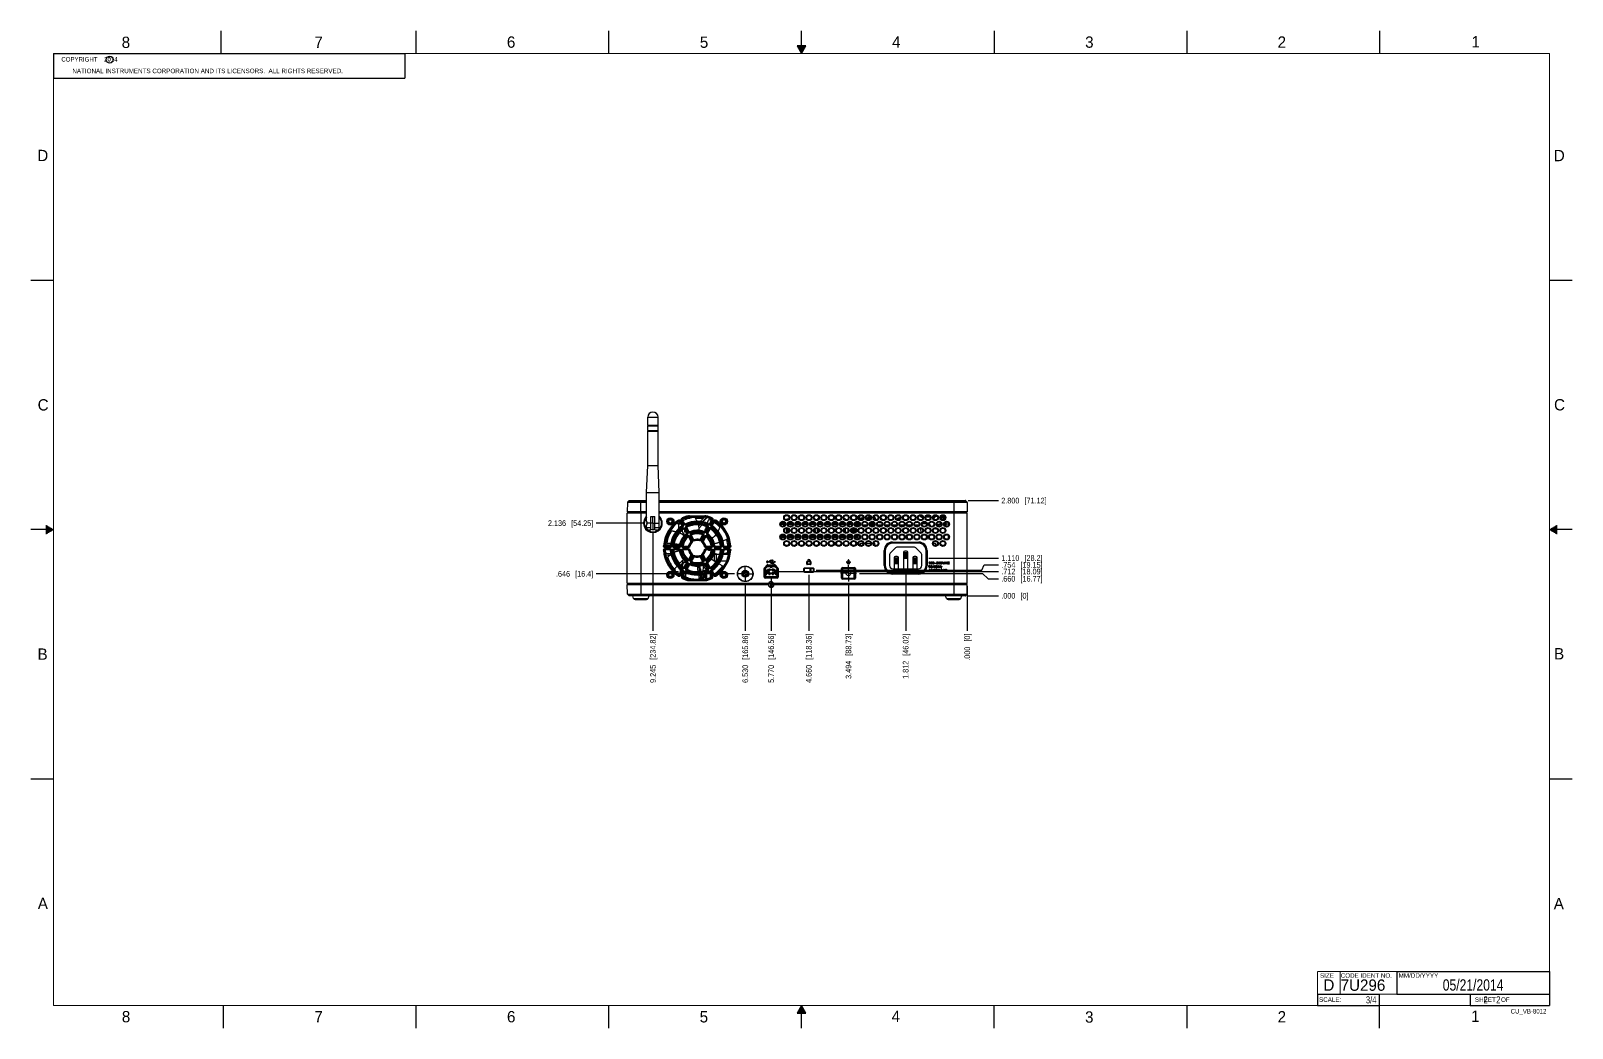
# Model space of a CAD drawing. Header units: inches. Extents: x 0 to 34, y 0 to 22.
import ezdxf

# ---------------------------------------------------------------- set-up
doc = ezdxf.new("R2010")
doc.units = ezdxf.units.IN
doc.header["$LTSCALE"] = 1.87
doc.header["$MEASUREMENT"] = 0
doc.linetypes.add('CENTER', pattern=[0.6, 0.375, -0.075, 0.075, -0.075])
doc.layers.get('0').update_dxf_attribs({"linetype": 'CONTINUOUS'})
for name, color, linetype in [('02___PRT_ALL_AXES', 7, 'CONTINUOUS'), ('COSMETIC', 7, 'CONTINUOUS'), ('DATUMCURVES', 7, 'CONTINUOUS'), ('DETAIL', 7, 'CONTINUOUS'), ('DIMENSIONS', 7, 'CONTINUOUS'), ('ECAD_611639_01_180_2_OARS_XPR01', 7, 'CONTINUOUS'), ('ECAD_611764_01_24_R_2_0603_PKO_', 7, 'CONTINUOUS'), ('ECAD_690173_01_94_DPK369_REV2', 7, 'CONTINUOUS'), ('ECAD_690732_01_69_SO8_REV1', 7, 'CONTINUOUS'), ('ECAD_692404_01_A1_43_SOT363_REV', 7, 'CONTINUOUS'), ('ECAD_692497_01_104_SOL16_REV1', 7, 'CONTINUOUS'), ('ECAD_696852_01_63_TQF100_REV3', 7, 'CONTINUOUS'), ('ECAD_701699_01_69_SO8B_REV1', 7, 'CONTINUOUS'), ('ECAD_710199_01_20_SM1206_REV2', 7, 'CONTINUOUS'), ('ECAD_712652_01_16_R_2_0402_PKO_', 7, 'CONTINUOUS'), ('ECAD_712669_01_16_R_2_0402_PKO_', 7, 'CONTINUOUS'), ('ECAD_712675_01_16_R_2_0402_PKO_', 7, 'CONTINUOUS'), ('ECAD_712847_01_24_R0402_REV2', 7, 'CONTINUOUS'), ('ECAD_713098_01_16_R_2_0402_PKO_', 7, 'CONTINUOUS'), ('ECAD_714428_01_16_R_2_0402_PKO_', 7, 'CONTINUOUS'), ('ECAD_715793_01_24_C0402_REV2', 7, 'CONTINUOUS'), ('ECAD_715793_01_24_C_2_0402_PKO_', 7, 'CONTINUOUS'), ('ECAD_716001_01_323_K336M50X16T_', 7, 'CONTINUOUS'), ('ECAD_716340_01_39_C_2_0603_PKO_', 7, 'CONTINUOUS'), ('ECAD_716877_01_1063_C15474', 7, 'CONTINUOUS'), ('ECAD_716912_01_1063_S2W151MELA_', 7, 'CONTINUOUS'), ('ECAD_724799_01_35_OSC_4_SIT8208', 7, 'CONTINUOUS'), ('ECAD_730275_01_90_CR_2_B340A_SM', 7, 'CONTINUOUS'), ('ECAD_730518_01_94_TD03B_2_28MM_', 7, 'CONTINUOUS'), ('ECAD_733080_01_43_SOT363_REV2', 7, 'CONTINUOUS'), ('ECAD_733236_01_63_TR_3_SOT89_1_', 7, 'CONTINUOUS'), ('ECAD_733394_01_44_SOT23_REV1', 7, 'CONTINUOUS'), ('ECAD_745657_01_400_HSD2PK', 7, 'CONTINUOUS'), ('ECAD_748868_01_236__BMIS_205_F_', 7, 'CONTINUOUS'), ('ECAD_760013_02_230_BG1X2_REV1', 7, 'CONTINUOUS'), ('ECAD_ASSY__LABEL_REV1', 7, 'CONTINUOUS'), ('ECAD_R0402_SPARE_16_2_0402_PKO_', 7, 'CONTINUOUS'), ('NOTE', 7, 'CONTINUOUS'), ('SURFACES', 7, 'CONTINUOUS')]:
    doc.layers.add(name, color=color, linetype=linetype)
doc.styles.get("Standard").update_dxf_attribs({"font": 'txt', "width": 0.8})
doc.styles.add('TEXTSTYLE_2', font='txt')
doc.styles.add('TEXTSTYLE_3', font='txt', dxfattribs={"width": 0.9})
doc.dimstyles.new('DIMSTYLE_1', dxfattribs={"dimtxt": 0.125, "dimasz": 0.18, "dimexe": 0.125, "dimexo": 0.0625, "dimgap": 0.09, "dimtad": 0, "dimtih": 1, "dimtoh": 1, "dimdec": 3, "dimlfac": 1.333333, "dimzin": 4, "dimdsep": 46, "dimtxsty": 'STANDARD', "dimblk": '_FILLED', "dimblk1": '_FILLED', "dimblk2": '_FILLED', "dimcen": 0.09, "dimadec": 0, "dimazin": 0, "dimtp": 0.001, "dimtm": 0.001, "dimtfac": 1, "dimtdec": 3, "dimtofl": 0, "dimtmove": 0, "dimatfit": 3, "dimldrblk": '_FILLED', "dimfxl": 1, "dimtolj": 1, "dimtzin": 4, "dimarcsym": 0})

msp = doc.modelspace()

# ---------------------------------------------------------------- texts
at = {"color": 2, "linetype": 'CONTINUOUS', "attachment_point": 1, "line_spacing_factor": 0.9}
for s, insert, char_height, width, style in [('8', (2.00464, 21.87133), 0.25, 0.25, 'TEXTSTYLE_2'), ('7', (6.25565, 21.87429), 0.25, 0.25, 'TEXTSTYLE_2'), ('6', (10.50119, 21.87725), 0.25, 0.25, 'TEXTSTYLE_2'), ('5', (14.75766, 21.87474), 0.25, 0.25, 'TEXTSTYLE_2'), ('4', (18.99773, 21.8777), 0.25, 0.25, 'TEXTSTYLE_2'), ('3', (23.25697, 21.87594), 0.25, 0.25, 'TEXTSTYLE_2'), ('2', (27.50251, 21.87616), 0.25, 0.25, 'TEXTSTYLE_2'), ('1', (31.77814, 21.88259), 0.25, 0.25, 'TEXTSTYLE_2'), ('NATIONAL INSTRUMENTS CORPORATION AND ITS LICENSORS.  ALL RIGHTS RESERVED.', (0.91622, 21.16571), 0.1, 7.3, 'TEXTSTYLE_2'), ('c', (1.69023, 21.43049), 0.1, 0.1, 'TEXTSTYLE_2'), ('D', (0.14243, 19.375), 0.25, 0.25, 'TEXTSTYLE_2'), ('D', (33.59469, 19.37364), 0.25, 0.25, 'TEXTSTYLE_2'), ('C', (0.15083, 13.87462), 0.25, 0.25, 'TEXTSTYLE_2'), ('C', (33.6004, 13.87673), 0.25, 0.25, 'TEXTSTYLE_2'), ('B', (0.14837, 8.37572), 0.25, 0.25, 'TEXTSTYLE_2'), ('B', (33.6006, 8.38454), 0.25, 0.25, 'TEXTSTYLE_2'), ('A', (0.15407, 2.87607), 0.25, 0.25, 'TEXTSTYLE_2'), ('A', (33.5939, 2.87275), 0.25, 0.25, 'TEXTSTYLE_2'), ('SIZE', (28.43795, 1.21181), 0.1, 0.4, 'TEXTSTYLE_2'), ('CODE IDENT NO.', (28.89492, 1.21148), 0.1, 1.26, 'TEXTSTYLE_3'), ('MM/DD/YYYY', (30.17212, 1.21211), 0.1, 1, 'TEXTSTYLE_2'), ('SCALE:', (28.41638, 0.68064), 0.1, 0.6, 'TEXTSTYLE_2'), ('SHEET   OF', (31.85492, 0.67951), 0.1, 1, 'TEXTSTYLE_2'), ('8', (2.00741, 0.37911), 0.25, 0.25, 'TEXTSTYLE_2'), ('7', (6.25527, 0.37866), 0.25, 0.25, 'TEXTSTYLE_2'), ('6', (10.50327, 0.37843), 0.25, 0.25, 'TEXTSTYLE_2'), ('5', (14.75404, 0.37622), 0.25, 0.25, 'TEXTSTYLE_2'), ('4', (18.98838, 0.38692), 0.25, 0.25, 'TEXTSTYLE_2'), ('3', (23.25553, 0.37104), 0.25, 0.25, 'TEXTSTYLE_2'), ('2', (27.50353, 0.37628), 0.25, 0.25, 'TEXTSTYLE_2'), ('1', (31.77062, 0.38897), 0.25, 0.25, 'TEXTSTYLE_2')]:
    msp.add_mtext(s, dxfattribs=dict(at, insert=insert, char_height=char_height, width=width, style=style))
at = {"color": 7, "linetype": 'CONTINUOUS', "char_height": 0.25, "attachment_point": 1, "line_spacing_factor": 0.9, "style": 'TEXTSTYLE_2'}
for s, insert, width in [('D  ', (28.51282, 1.07639), 0.75), ('7U296', (28.89285, 1.07447), 1.25)]:
    msp.add_mtext(s, dxfattribs=dict(at, insert=insert, width=width))
at = {"layer": 'DETAIL', "color": 2, "linetype": 'CONTINUOUS', "char_height": 0.1, "line_spacing_factor": 0.9}
for s, insert, width, attachment_point in [('   COPYRIGHT    2014', (0.56252, 21.42188), 1.6, 1), ('CU_VB-8012', (33.43227, 0.42319), 0.8, 3)]:
    msp.add_mtext(s, dxfattribs=dict(at, insert=insert, width=width, attachment_point=attachment_point))
at = {"layer": 'DETAIL', "color": 7, "linetype": 'CONTINUOUS', "char_height": 0.15625, "line_spacing_factor": 0.9}
for s, insert, width, attachment_point in [('3/4', (29.68231, 0.70244), 0.375, 3), ('     2    2', (31.81185, 0.70276), 1.375, 1)]:
    msp.add_mtext(s, dxfattribs=dict(at, insert=insert, width=width, attachment_point=attachment_point))
at = {"layer": 'NOTE', "color": 7, "linetype": 'CONTINUOUS', "insert": (31.8144, 1.07807), "char_height": 0.25, "width": 2, "attachment_point": 2, "line_spacing_factor": 0.9}
msp.add_mtext('05/21/2014', dxfattribs=at)

# ---------------------------------------------------------------- blocks, each defined once
blk = doc.blocks.new('*D0')
at = {"layer": 'DIMENSIONS', "color": 2, "linetype": 'CONTINUOUS'}
blk.add_line((19.81, 10.371), (21.344, 10.371), dxfattribs=at)
at = {"layer": 'DIMENSIONS', "color": 2, "linetype": 'CONTINUOUS', "insert": (21.407, 10.433), "char_height": 0.125, "width": 1.225, "attachment_point": 1, "line_spacing_factor": 0.9}
blk.add_mtext('1.110{\\Ftxt.shx;\\W1.000000;\\H0.125000; }[28.2]', dxfattribs=at)
blk = doc.blocks.new('_FILLED')
at = {"color": 0, "linetype": 'BYBLOCK'}
blk.add_solid([(0, 0), (-1, 0.17), (-1, -0.17)], dxfattribs=at)
blk = doc.blocks.new('*D1')
at = {"layer": 'DIMENSIONS', "color": 2, "linetype": 'CONTINUOUS'}
blk.add_line((20.676, 9.538), (21.344, 9.538), dxfattribs=at)
at = {"layer": 'DIMENSIONS', "color": 2, "linetype": 'CONTINUOUS', "insert": (21.407, 9.6), "char_height": 0.125, "width": 0.825, "attachment_point": 1, "line_spacing_factor": 0.9}
blk.add_mtext('.000{\\Ftxt.shx;\\W1.000000;\\H0.125000; }[0]', dxfattribs=at)
blk = doc.blocks.new('*D2')
at = {"layer": 'DIMENSIONS', "color": 2, "linetype": 'CONTINUOUS'}
for p, q in [((18.276, 10.033), (20.995, 10.033)), ((20.995, 10.033), (21.115, 9.913)), ((21.115, 9.913), (21.344, 9.913))]:
    blk.add_line(p, q, dxfattribs=at)
at = {"layer": 'DIMENSIONS', "color": 2, "linetype": 'CONTINUOUS', "insert": (21.407, 9.976), "char_height": 0.125, "width": 1.225, "attachment_point": 1, "line_spacing_factor": 0.9}
blk.add_mtext('.660{\\Ftxt.shx;\\W1.000000;\\H0.125000; }[16.77]', dxfattribs=at)
blk = doc.blocks.new('*D3')
at = {"layer": 'DIMENSIONS', "color": 2, "linetype": 'CONTINUOUS'}
blk.add_line((16.46, 10.072), (21.344, 10.072), dxfattribs=at)
at = {"layer": 'DIMENSIONS', "color": 2, "linetype": 'CONTINUOUS', "insert": (21.407, 10.135), "char_height": 0.125, "width": 1.225, "attachment_point": 1, "line_spacing_factor": 0.9}
blk.add_mtext('.712{\\Ftxt.shx;\\W1.000000;\\H0.125000; }[18.09]', dxfattribs=at)
blk = doc.blocks.new('*D4')
at = {"layer": 'DIMENSIONS', "color": 2, "linetype": 'CONTINUOUS'}
for p, q in [((20.978, 10.103), (21.032, 10.219)), ((21.032, 10.219), (21.344, 10.219)), ((17.325, 10.103), (20.978, 10.103))]:
    blk.add_line(p, q, dxfattribs=at)
at = {"layer": 'DIMENSIONS', "color": 2, "linetype": 'CONTINUOUS', "insert": (21.407, 10.282), "char_height": 0.125, "width": 1.225, "attachment_point": 1, "line_spacing_factor": 0.9}
blk.add_mtext('.754{\\Ftxt.shx;\\W1.000000;\\H0.125000; }[19.15]', dxfattribs=at)
blk = doc.blocks.new('*D5')
at = {"layer": 'DIMENSIONS', "color": 2, "linetype": 'CONTINUOUS'}
blk.add_line((20.676, 11.638), (21.344, 11.638), dxfattribs=at)
at = {"layer": 'DIMENSIONS', "color": 2, "linetype": 'CONTINUOUS', "insert": (21.407, 11.7), "char_height": 0.125, "width": 1.325, "attachment_point": 1, "line_spacing_factor": 0.9}
blk.add_mtext('2.800{\\Ftxt.shx;\\W1.000000;\\H0.125000; }[71.12]', dxfattribs=at)
blk = doc.blocks.new('*D6')
at = {"layer": 'DIMENSIONS', "color": 2, "linetype": 'CONTINUOUS'}
blk.add_line((15.52, 10.022), (12.469, 10.022), dxfattribs=at)
at = {"layer": 'DIMENSIONS', "color": 2, "linetype": 'CONTINUOUS', "insert": (12.407, 10.085), "char_height": 0.125, "width": 1.125, "attachment_point": 3, "line_spacing_factor": 0.9}
blk.add_mtext('.646{\\Ftxt.shx;\\W1.000000;\\H0.125000; }[16.4]', dxfattribs=at)
blk = doc.blocks.new('*D7')
at = {"layer": 'DIMENSIONS', "color": 2, "linetype": 'CONTINUOUS'}
blk.add_line((13.535, 11.14), (12.469, 11.14), dxfattribs=at)
at = {"layer": 'DIMENSIONS', "color": 2, "linetype": 'CONTINUOUS', "insert": (12.407, 11.202), "char_height": 0.125, "width": 1.325, "attachment_point": 3, "line_spacing_factor": 0.9}
blk.add_mtext('2.136{\\Ftxt.shx;\\W1.000000;\\H0.125000; }[54.25]', dxfattribs=at)
blk = doc.blocks.new('*D8')
at = {"layer": 'DIMENSIONS', "color": 2, "linetype": 'CONTINUOUS'}
blk.add_line((19.298, 10.072), (19.298, 8.768), dxfattribs=at)
at = {"layer": 'DIMENSIONS', "color": 2, "linetype": 'CONTINUOUS', "insert": (19.235, 8.705), "char_height": 0.125, "width": 1.325, "attachment_point": 3, "rotation": 90, "line_spacing_factor": 0.9}
blk.add_mtext('1.812{\\Ftxt.shx;\\W1.000000;\\H0.125000; }[46.02]', dxfattribs=at)
blk = doc.blocks.new('*D9')
at = {"layer": 'DIMENSIONS', "color": 2, "linetype": 'CONTINUOUS'}
blk.add_line((20.657, 9.751), (20.657, 8.768), dxfattribs=at)
at = {"layer": 'DIMENSIONS', "color": 2, "linetype": 'CONTINUOUS', "insert": (20.594, 8.705), "char_height": 0.125, "width": 0.825, "attachment_point": 3, "rotation": 90, "line_spacing_factor": 0.9}
blk.add_mtext('.000{\\Ftxt.shx;\\W1.000000;\\H0.125000; }[0]', dxfattribs=at)
blk = doc.blocks.new('*D10')
at = {"layer": 'DIMENSIONS', "color": 2, "linetype": 'CONTINUOUS'}
blk.add_line((18.036, 9.794), (18.036, 8.768), dxfattribs=at)
at = {"layer": 'DIMENSIONS', "color": 2, "linetype": 'CONTINUOUS', "insert": (17.974, 8.705), "char_height": 0.125, "width": 1.325, "attachment_point": 3, "rotation": 90, "line_spacing_factor": 0.9}
blk.add_mtext('3.494{\\Ftxt.shx;\\W1.000000;\\H0.125000; }[88.73]', dxfattribs=at)
blk = doc.blocks.new('*D11')
at = {"layer": 'DIMENSIONS', "color": 2, "linetype": 'CONTINUOUS'}
blk.add_line((17.162, 9.998), (17.162, 8.768), dxfattribs=at)
at = {"layer": 'DIMENSIONS', "color": 2, "linetype": 'CONTINUOUS', "insert": (17.099, 8.705), "char_height": 0.125, "width": 1.425, "attachment_point": 3, "rotation": 90, "line_spacing_factor": 0.9}
blk.add_mtext('4.660{\\Ftxt.shx;\\W1.000000;\\H0.125000; }[118.36]', dxfattribs=at)
blk = doc.blocks.new('*D12')
at = {"layer": 'DIMENSIONS', "color": 2, "linetype": 'CONTINUOUS'}
blk.add_line((16.329, 9.974), (16.329, 8.768), dxfattribs=at)
at = {"layer": 'DIMENSIONS', "color": 2, "linetype": 'CONTINUOUS', "insert": (16.267, 8.705), "char_height": 0.125, "width": 1.425, "attachment_point": 3, "rotation": 90, "line_spacing_factor": 0.9}
blk.add_mtext('5.770{\\Ftxt.shx;\\W1.000000;\\H0.125000; }[146.56]', dxfattribs=at)
blk = doc.blocks.new('*D13')
at = {"layer": 'DIMENSIONS', "color": 2, "linetype": 'CONTINUOUS'}
blk.add_line((15.759, 9.783), (15.759, 8.768), dxfattribs=at)
at = {"layer": 'DIMENSIONS', "color": 2, "linetype": 'CONTINUOUS', "insert": (15.697, 8.705), "char_height": 0.125, "width": 1.425, "attachment_point": 3, "rotation": 90, "line_spacing_factor": 0.9}
blk.add_mtext('6.530{\\Ftxt.shx;\\W1.000000;\\H0.125000; }[165.86]', dxfattribs=at)
blk = doc.blocks.new('*D14')
at = {"layer": 'DIMENSIONS', "color": 2, "linetype": 'CONTINUOUS'}
blk.add_line((13.723, 10.952), (13.723, 8.768), dxfattribs=at)
at = {"layer": 'DIMENSIONS', "color": 2, "linetype": 'CONTINUOUS', "insert": (13.66, 8.705), "char_height": 0.125, "width": 1.425, "attachment_point": 3, "rotation": 90, "line_spacing_factor": 0.9}
blk.add_mtext('9.245{\\Ftxt.shx;\\W1.000000;\\H0.125000; }[234.82]', dxfattribs=at)

# ---------------------------------------------------------------- dimensions: what is measured, and where the dimension line sits
at = {"layer": 'DIMENSIONS', "color": 2, "linetype": 'CONTINUOUS'}
for feature_location, offset, dtype, origin, picture, middle in [((20.67603, 11.63792), (0.66809, 0), 0, (20.61353, 9.53792), '*D5', (22.06912, 11.63792)), ((13.53536, 11.13969), (-1.06625, 0), 0, (13.59786, 9.53792), '*D7', (11.74412, 11.13969)), ((13.72287, 10.95219), (0, -2.18427), 1, (20.65662, 11.01469), '*D14', (13.72287, 7.99292)), ((17.32549, 10.10326), (4.01863, 0.1161), 0, (17.26299, 9.53792), '*D4', (22.01912, 10.21936)), ((19.81041, 10.37068), (1.5337, 0), 0, (20.61351, 9.53792), '*D0', (22.01912, 10.37068)), ((15.51994, 10.02225), (-3.05083, 0), 0, (15.58244, 9.53792), '*D6', (11.84412, 10.02225)), ((16.32912, 9.97393), (0, -1.20601), 1, (20.65662, 10.03643), '*D12', (16.32912, 7.99292)), ((16.45953, 10.07215), (4.88459, 0), 0, (16.39703, 9.53792), '*D3', (22.01912, 10.07215)), ((17.16162, 9.99825), (0, -1.23033), 1, (20.65662, 10.06075), '*D11', (17.16162, 7.99292)), ((18.27574, 10.03314), (3.06837, -0.1199), 0, (18.21324, 9.53792), '*D2', (22.01912, 9.91325)), ((19.29762, 10.07196), (0, -1.30404), 1, (20.65662, 9.81307), '*D8', (19.29762, 8.04292)), ((15.75912, 9.78308), (0, -1.01516), 1, (20.65662, 9.84558), '*D13', (15.75912, 7.99292)), ((18.0364912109, 9.793893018), (0, -1.025975), 1, (20.6566162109, 9.856393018), '*D10', (18.0364912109, 8.042918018)), ((20.6566162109, 9.7505652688), (0, -0.9826472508), 1, (20.6566162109, 9.8130652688), '*D9', (20.6566162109, 8.292918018)), ((20.6760124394, 9.537918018), (0.6681037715, 0), 0, (20.6135124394, 9.537918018), '*D1', (21.8191162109, 9.537918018))]:
    dim = msp.add_ordinate_dim(feature_location=feature_location, offset=offset, dtype=dtype, origin=origin, dimstyle='DIMSTYLE_1', override={"dimtad": 1, "dimtih": 0, "dimtoh": 0}, dxfattribs=at)
    dim.commit()
    dim.dimension.update_dxf_attribs({"geometry": picture, "text_midpoint": middle})

# ---------------------------------------------------------------- linework, layer by layer
at = {"color": 2, "linetype": 'CONTINUOUS'}
for p, q in [((4.20002, 21.5), (4.20002, 22)), ((8.50002, 21.5), (8.50002, 22)), ((12.75002, 21.5), (12.75002, 22)), ((17.00002, 21.5), (17.00002, 22)), ((21.25002, 22), (21.25002, 21.5)), ((25.50002, 22), (25.50002, 21.5)), ((29.75002, 22), (29.75002, 21.5)), ((0.50002, 21.5), (8.25002, 21.5)), ((0.50002, 21.5), (0.50002, 20.953)), ((8.25002, 21.5), (8.25002, 20.953)), ((16.90203, 21.66972), (17.00002, 21.5)), ((17.09801, 21.66972), (16.90203, 21.66972)), ((16.90764, 21.66), (17.0924, 21.66)), ((16.91342, 21.65), (17.08662, 21.65)), ((16.91919, 21.64), (17.08085, 21.64)), ((16.92496, 21.63), (17.07508, 21.63)), ((16.93074, 21.62), (17.0693, 21.62)), ((16.93651, 21.61), (17.06353, 21.61)), ((16.94229, 21.6), (17.05776, 21.6)), ((16.94806, 21.59), (17.05198, 21.59)), ((16.95383, 21.58), (17.04621, 21.58)), ((16.95961, 21.57), (17.04044, 21.57)), ((16.96538, 21.56), (17.03466, 21.56)), ((16.97115, 21.55), (17.02889, 21.55)), ((16.97693, 21.54), (17.02311, 21.54)), ((16.9827, 21.53), (17.01734, 21.53)), ((16.98847, 21.52), (17.01157, 21.52)), ((16.99425, 21.51), (17.00579, 21.51)), ((17.00002, 21.5), (17.09801, 21.66972)), ((0.50002, 20.953), (8.25002, 20.953)), ((0.00002, 16.5), (0.50002, 16.5)), ((33.50002, 16.5), (34.00002, 16.5)), ((0.5, 11), (0, 11)), ((0.33028, 11.09), (0.34412, 11.09)), ((0.33028, 11.08), (0.36144, 11.08)), ((0.33028, 11.07), (0.37876, 11.07)), ((0.33028, 11.06), (0.39608, 11.06)), ((0.33028, 11.05), (0.4134, 11.05)), ((0.33028, 11.04), (0.43072, 11.04)), ((0.33028, 11.03), (0.44804, 11.03)), ((0.33028, 11.02), (0.46536, 11.02)), ((0.33028, 11.01), (0.48268, 11.01)), ((0.33028, 10.99), (0.48268, 10.99)), ((0.33028, 10.98), (0.46536, 10.98)), ((0.33028, 10.97), (0.44804, 10.97)), ((0.33028, 10.96), (0.43072, 10.96)), ((0.33028, 10.95), (0.4134, 10.95)), ((0.33028, 10.94), (0.39608, 10.94)), ((0.33028, 10.93), (0.37876, 10.93)), ((0.33028, 10.92), (0.36144, 10.92)), ((0.33028, 10.91), (0.34412, 10.91)), ((34.00002, 11), (33.50002, 11)), ((33.51734, 11.01), (33.66974, 11.01)), ((33.51734, 10.99), (33.66974, 10.99)), ((33.53466, 11.02), (33.66974, 11.02)), ((33.53466, 10.98), (33.66974, 10.98)), ((33.55198, 11.03), (33.66974, 11.03)), ((33.55198, 10.97), (33.66974, 10.97)), ((33.5693, 11.04), (33.66974, 11.04)), ((33.5693, 10.96), (33.66974, 10.96)), ((33.58662, 11.05), (33.66974, 11.05)), ((33.58662, 10.95), (33.66974, 10.95)), ((33.60394, 11.06), (33.66974, 11.06)), ((33.60394, 10.94), (33.66974, 10.94)), ((33.62126, 11.07), (33.66974, 11.07)), ((33.62126, 10.93), (33.66974, 10.93)), ((33.63858, 11.08), (33.66974, 11.08)), ((33.63858, 10.92), (33.66974, 10.92)), ((33.65591, 11.09), (33.66974, 11.09)), ((33.65591, 10.91), (33.66974, 10.91)), ((0.00002, 5.5), (0.50002, 5.5)), ((33.50002, 5.5), (34.00002, 5.5)), ((30.1294, 1.24994), (33.4994, 1.24994)), ((30.1294, 1.24994), (30.1294, 0.74994)), ((33.4994, 1.24994), (33.4994, 0.74994)), ((28.37981, 0.74931), (29.74481, 0.74931)), ((28.37981, 0.74931), (28.37981, 0.49931)), ((29.74481, 0.74931), (29.74481, 0.49931)), ((30.1294, 0.74994), (33.4994, 0.74994)), ((31.74935, 0.74964), (33.49935, 0.74964)), ((31.74935, 0.74964), (31.74935, 0.49964)), ((33.49935, 0.74964), (33.49935, 0.49964)), ((4.25002, 0), (4.25002, 0.5)), ((8.50002, 0), (8.50002, 0.5)), ((12.75002, 0), (12.75002, 0.5)), ((17.00002, 0.5), (16.90203, 0.33028)), ((16.91342, 0.35), (17.08662, 0.35)), ((16.91919, 0.36), (17.08085, 0.36)), ((16.92496, 0.37), (17.07508, 0.37)), ((16.93074, 0.38), (17.0693, 0.38)), ((16.93651, 0.39), (17.06353, 0.39)), ((16.94229, 0.4), (17.05776, 0.4)), ((16.94806, 0.41), (17.05198, 0.41)), ((16.95383, 0.42), (17.04621, 0.42)), ((16.95961, 0.43), (17.04044, 0.43)), ((16.96538, 0.44), (17.03466, 0.44)), ((16.97115, 0.45), (17.02889, 0.45)), ((16.97693, 0.46), (17.02311, 0.46)), ((16.9827, 0.47), (17.01734, 0.47)), ((16.98847, 0.48), (17.01157, 0.48)), ((16.99425, 0.49), (17.00579, 0.49)), ((17.09801, 0.33028), (17.00002, 0.5)), ((17.00002, 0), (17.00002, 0.5)), ((21.25002, 0), (21.25002, 0.5)), ((25.50002, 0.5), (25.50002, 0)), ((28.37981, 0.49931), (29.74481, 0.49931)), ((29.75002, 0), (29.75002, 0.5)), ((31.74935, 0.49964), (33.49935, 0.49964)), ((32.49477, 0.50132), (33.49477, 0.50132)), ((32.49477, 0.50132), (32.49477, 0.50082)), ((32.49477, 0.50082), (33.49477, 0.50082)), ((33.49477, 0.50132), (33.49477, 0.50082)), ((16.90203, 0.33028), (17.09801, 0.33028)), ((16.90764, 0.34), (17.0924, 0.34))]:
    msp.add_line(p, q, dxfattribs=at)
at = {"color": 7, "linetype": 'CONTINUOUS'}
for p, q in [((13.61657, 13.29887), (13.60771, 13.30259)), ((13.60771, 13.30259), (13.83802, 13.30259)), ((13.60771, 13.28782), (13.61657, 13.29149)), ((13.60771, 13.28782), (13.83802, 13.28782)), ((13.61657, 13.29149), (13.61657, 13.29887)), ((13.61657, 13.29887), (13.82917, 13.29887)), ((13.61657, 13.29149), (13.82917, 13.29149)), ((13.82917, 13.29887), (13.83802, 13.30259)), ((13.82917, 13.29149), (13.82917, 13.29887)), ((13.83802, 13.28782), (13.82917, 13.29149)), ((13.61657, 13.18076), (13.60771, 13.18448)), ((13.60771, 13.18448), (13.83802, 13.18448)), ((13.60771, 13.16971), (13.61657, 13.17338)), ((13.60771, 13.16971), (13.83802, 13.16971)), ((13.61657, 13.17338), (13.61657, 13.18076)), ((13.61657, 13.18076), (13.82917, 13.18076)), ((13.61657, 13.17338), (13.82917, 13.17338)), ((13.82917, 13.18076), (13.83802, 13.18448)), ((13.82917, 13.17338), (13.82917, 13.18076)), ((13.83802, 13.16971), (13.82917, 13.17338)), ((13.16032, 11.5992), (13.15668, 11.39101)), ((13.16032, 11.59925), (13.16032, 11.59925)), ((13.1833, 11.5992), (13.16032, 11.59925)), ((13.19762, 11.63706), (13.16121, 11.60128)), ((13.1906, 11.6302), (13.16122, 11.60132)), ((13.45662, 11.60132), (13.16127, 11.60134)), ((13.45662, 11.59923), (13.1833, 11.5992)), ((13.19756, 11.63706), (13.20937, 11.63706)), ((13.19969, 11.63792), (13.58335, 11.63792)), ((13.20937, 11.63706), (13.22008, 11.63706)), ((13.22008, 11.63706), (13.45662, 11.63706)), ((13.45662, 11.38719), (13.45662, 11.63792)), ((13.45662, 11.63706), (13.58335, 11.63706)), ((13.58335, 11.60128), (13.45662, 11.60128)), ((13.58335, 11.5992), (13.45662, 11.5992)), ((13.86238, 11.63792), (20.61354, 11.63792)), ((13.86238, 11.63706), (20.35662, 11.63706)), ((20.35662, 11.60128), (13.86238, 11.60128)), ((20.35662, 11.5992), (13.86238, 11.5992)), ((15.95406, 11.63792), (15.95406, 11.64017)), ((15.95406, 11.64017), (16.05933, 11.64017)), ((15.95843, 11.63792), (15.95843, 11.64017)), ((15.99847, 11.63792), (15.99847, 11.64017)), ((16.0521, 11.63792), (16.0521, 11.64017)), ((16.05933, 11.63792), (16.05933, 11.64017)), ((16.06063, 11.63792), (16.06063, 11.64017)), ((16.06063, 11.64017), (16.19525, 11.64017)), ((16.19525, 11.63792), (16.19525, 11.64017)), ((16.20355, 11.63792), (16.20355, 11.64017)), ((16.20355, 11.64017), (16.34823, 11.64017)), ((16.23987, 11.63792), (16.23987, 11.64017)), ((16.29374, 11.63792), (16.29374, 11.64017)), ((16.34977, 11.63792), (16.34977, 11.64017)), ((16.34977, 11.64017), (16.56555, 11.64017)), ((16.39593, 11.63792), (16.39593, 11.64017)), ((16.40623, 11.63792), (16.40623, 11.64017)), ((16.46444, 11.63792), (16.46444, 11.64017)), ((16.50317, 11.63792), (16.50317, 11.64017)), ((16.56555, 11.63792), (16.56555, 11.64017)), ((16.56927, 11.63792), (16.56927, 11.64017)), ((16.56927, 11.64017), (16.71655, 11.64017)), ((16.60559, 11.63792), (16.60559, 11.64017)), ((16.67216, 11.63792), (16.67216, 11.64017)), ((16.70563, 11.63792), (16.70563, 11.64017)), ((16.71655, 11.63792), (16.71655, 11.64017)), ((16.71678, 11.63792), (16.71678, 11.64017)), ((16.71678, 11.64017), (16.87984, 11.64017)), ((16.79295, 11.63792), (16.79295, 11.64017)), ((16.8691, 11.63792), (16.8691, 11.64017)), ((16.88027, 11.63792), (16.88027, 11.64017)), ((16.88027, 11.64017), (17.20571, 11.64017)), ((16.92645, 11.63792), (16.92645, 11.64017)), ((16.94135, 11.63792), (16.94135, 11.64017)), ((17.07593, 11.63792), (17.07593, 11.64017)), ((17.10461, 11.63792), (17.10461, 11.64017)), ((17.14333, 11.63792), (17.14333, 11.64017)), ((17.20571, 11.63792), (17.20571, 11.64017)), ((17.20943, 11.63792), (17.20943, 11.64017)), ((17.20943, 11.64017), (17.34886, 11.64017)), ((17.24577, 11.63792), (17.24577, 11.64017)), ((17.31232, 11.63792), (17.31232, 11.64017)), ((17.34578, 11.63792), (17.34578, 11.64017)), ((17.34886, 11.63792), (17.34886, 11.64017)), ((17.36635, 11.64017), (17.85914, 11.64017)), ((17.36635, 11.63792), (17.36635, 11.64017)), ((17.5357, 11.63792), (17.5357, 11.64017)), ((17.57722, 11.63792), (17.57722, 11.64017)), ((17.62847, 11.63792), (17.62847, 11.64017)), ((17.76027, 11.63792), (17.76027, 11.64017)), ((17.85852, 11.63792), (17.85852, 11.64017)), ((17.85914, 11.63792), (17.85914, 11.64017)), ((20.35662, 11.63792), (20.35662, 11.63703)), ((20.35662, 11.63706), (20.35662, 9.53792)), ((20.35662, 11.63706), (20.59189, 11.63706)), ((20.64235, 11.60127), (20.35662, 11.60133)), ((20.62977, 11.5992), (20.35662, 11.59925)), ((20.59189, 11.63706), (20.61562, 11.63706)), ((20.61562, 11.63706), (20.65202, 11.60128)), ((20.65202, 11.60132), (20.61565, 11.63706)), ((20.64202, 11.59918), (20.62977, 11.5992)), ((20.65291, 11.59923), (20.64202, 11.59918)), ((20.64345, 11.60127), (20.64235, 11.60127)), ((20.65197, 11.60133), (20.64345, 11.60127)), ((20.65292, 11.5992), (20.65655, 11.39101)), ((13.15662, 9.81307), (13.15662, 11.36277)), ((13.58335, 11.36277), (13.15662, 11.36277)), ((13.58335, 11.39101), (13.15668, 11.39101)), ((13.58335, 11.38719), (13.16043, 11.38719)), ((13.16168, 11.36802), (13.17025, 11.36832)), ((13.58335, 11.36802), (13.16168, 11.36802)), ((13.58335, 11.36832), (13.17025, 11.36832)), ((13.17387, 11.38719), (13.17387, 11.37206)), ((13.58335, 11.37206), (13.17387, 11.37206)), ((13.45662, 11.38719), (13.45662, 9.80377)), ((13.67857, 10.99206), (13.67857, 11.28733)), ((13.67857, 11.28733), (13.76716, 11.28733)), ((13.76716, 10.99206), (13.76716, 11.28733)), ((20.65655, 11.39101), (13.86238, 11.39101)), ((20.6528, 11.38719), (13.86238, 11.38719)), ((20.63937, 11.37206), (13.86238, 11.37206)), ((20.64299, 11.36832), (13.86238, 11.36832)), ((20.65155, 11.36802), (13.86238, 11.36802)), ((20.65662, 11.36277), (13.86238, 11.36277)), ((14.36807, 11.25371), (14.37736, 11.23496)), ((14.38096, 11.22874), (14.37736, 11.23496)), ((14.50464, 11.24205), (14.42553, 11.24205)), ((14.44387, 11.28615), (14.45102, 11.26649)), ((14.53824, 11.25105), (14.44845, 11.25105)), ((14.45045, 11.25181), (14.54139, 11.25181)), ((14.45102, 11.26649), (14.45174, 11.25916)), ((14.52764, 11.30091), (14.52764, 11.27999)), ((14.52764, 11.30091), (14.86809, 11.30091)), ((14.52764, 11.27999), (14.86809, 11.27999)), ((14.52764, 11.27999), (14.5289, 11.27288)), ((14.86683, 11.27288), (14.5289, 11.27288)), ((14.65571, 11.25181), (14.8356, 11.25181)), ((14.83484, 11.25105), (14.65613, 11.25105)), ((14.82584, 11.24205), (14.66108, 11.24205)), ((14.76212, 11.17833), (14.85668, 11.27288)), ((14.90666, 11.26512), (14.81224, 11.17071)), ((14.82206, 11.16872), (14.91564, 11.26229)), ((14.86809, 11.27999), (14.86683, 11.27288)), ((14.86809, 11.30091), (14.86809, 11.27999)), ((14.94472, 11.26649), (14.94399, 11.25916)), ((14.95187, 11.28615), (14.94471, 11.26649)), ((15.02613, 11.25446), (15.01689, 11.23569)), ((16.68764, 11.24064), (16.67993, 11.23077)), ((16.67993, 11.23077), (16.69868, 11.23077)), ((16.67993, 11.23077), (16.67993, 11.21194)), ((16.69097, 11.24064), (16.68764, 11.24064)), ((16.69097, 11.24064), (16.69868, 11.23077)), ((16.69868, 11.23077), (16.69868, 11.21888)), ((17.28764, 11.24064), (17.28504, 11.23731)), ((17.29097, 11.24064), (17.28764, 11.24064)), ((17.28929, 11.23077), (17.29868, 11.23077)), ((17.29097, 11.24064), (17.29868, 11.23077)), ((17.29868, 11.23077), (17.29868, 11.22146)), ((17.36264, 11.24064), (17.35493, 11.23077)), ((17.35493, 11.23077), (17.36822, 11.23077)), ((17.35493, 11.23077), (17.35493, 11.21879)), ((17.36597, 11.24064), (17.36264, 11.24064)), ((17.36597, 11.24064), (17.3708, 11.23446)), ((17.96264, 11.24064), (17.95493, 11.23077)), ((17.95493, 11.23077), (17.97368, 11.23077)), ((17.95493, 11.23077), (17.95493, 11.22157)), ((17.96597, 11.24064), (17.96264, 11.24064)), ((17.96597, 11.24064), (17.97368, 11.23077)), ((17.97368, 11.23077), (17.97368, 11.2127)), ((18.26703, 11.27942), (18.26537, 11.24782)), ((18.2688, 11.28341), (18.2688, 11.2389)), ((18.2694, 11.28456), (18.2694, 11.23775)), ((18.27689, 11.29508), (18.27689, 11.22723)), ((18.3285, 11.3086), (18.2982, 11.3086)), ((18.4926, 11.3086), (18.4623, 11.3086)), ((18.52518, 11.27538), (18.49943, 11.27538)), ((18.49943, 11.2669), (18.49943, 11.27538)), ((18.52614, 11.27163), (18.49943, 11.27163)), ((18.52634, 11.27064), (18.49943, 11.27064)), ((18.52692, 11.2669), (18.49943, 11.2669)), ((18.49943, 11.25281), (18.52655, 11.25281)), ((18.49943, 11.23972), (18.49943, 11.25281)), ((18.49943, 11.24907), (18.52576, 11.24907)), ((18.49943, 11.24722), (18.52526, 11.24722)), ((18.49943, 11.23972), (18.52241, 11.23972)), ((18.6567, 11.3086), (18.6264, 11.3086)), ((18.8208, 11.3086), (18.7905, 11.3086)), ((18.9849, 11.3086), (18.9546, 11.3086)), ((19.149, 11.3086), (19.1187, 11.3086)), ((19.3131, 11.3086), (19.2828, 11.3086)), ((19.4772, 11.3086), (19.4469, 11.3086)), ((19.61821, 11.3086), (19.611, 11.3086)), ((19.61821, 11.3086), (19.61821, 11.31032)), ((19.62571, 11.3011), (19.63321, 11.3011)), ((19.62571, 11.2936), (19.62571, 11.3011)), ((19.62571, 11.2936), (19.63321, 11.2936)), ((19.63321, 11.30111), (19.6338, 11.3017)), ((19.63321, 11.2936), (19.63321, 11.30111)), ((19.6338, 11.29419), (19.63321, 11.2936)), ((19.6338, 11.29419), (19.6338, 11.3017)), ((19.6488, 11.27919), (19.64821, 11.2786)), ((19.6728, 11.2786), (19.64821, 11.2786)), ((19.64821, 11.2711), (19.64821, 11.2786)), ((19.67495, 11.2711), (19.64821, 11.2711)), ((19.67257, 11.27919), (19.6488, 11.27919)), ((19.81891, 11.2711), (19.74146, 11.2711)), ((19.8217, 11.2786), (19.74361, 11.2786)), ((19.8213, 11.27919), (19.74384, 11.27919)), ((19.8213, 11.27919), (19.8217, 11.2786)), ((19.99553, 11.28917), (19.91318, 11.28917)), ((19.98952, 11.29643), (19.91919, 11.29643)), ((20.06884, 11.2606), (20.06885, 11.25666)), ((20.06909, 11.26779), (20.0731, 11.27155)), ((20.07597, 11.27248), (20.07874, 11.27501)), ((20.07717, 11.26129), (20.0772, 11.23327)), ((20.15963, 11.28917), (20.07728, 11.28917)), ((20.083, 11.26726), (20.07938, 11.26628)), ((20.07996, 11.25846), (20.07996, 11.25768)), ((20.07996, 11.25768), (20.08003, 11.25288)), ((20.08112, 11.25179), (20.08003, 11.25288)), ((20.08074, 11.25895), (20.08166, 11.26219)), ((20.08487, 11.25179), (20.08112, 11.25179)), ((20.08112, 11.25179), (20.08112, 11.2282)), ((20.15362, 11.29643), (20.08329, 11.29643)), ((20.08487, 11.25179), (20.08487, 11.22438)), ((20.09502, 11.26788), (20.12115, 11.26788)), ((20.09611, 11.26679), (20.09502, 11.26788)), ((20.09503, 11.27163), (20.12115, 11.27163)), ((20.09503, 11.26788), (20.09503, 11.27163)), ((20.12006, 11.26679), (20.09611, 11.26679)), ((20.09612, 11.26304), (20.09612, 11.26679)), ((20.12006, 11.26304), (20.09612, 11.26304)), ((20.12006, 11.26679), (20.12115, 11.26788)), ((20.12006, 11.26304), (20.12006, 11.26679)), ((20.12115, 11.26788), (20.12115, 11.27163)), ((20.13131, 11.25179), (20.13506, 11.25179)), ((20.13131, 11.21304), (20.13131, 11.25179)), ((20.13506, 11.2518), (20.13615, 11.25288)), ((20.13506, 11.21421), (20.13506, 11.2518)), ((20.13615, 11.25288), (20.1399, 11.25288)), ((20.13615, 11.25288), (20.13615, 11.21461)), ((20.1399, 11.25288), (20.1399, 11.21621)), ((20.63937, 11.38719), (20.63937, 11.37206)), ((20.65155, 11.36802), (20.64299, 11.36832)), ((20.65662, 9.81307), (20.65662, 11.36277)), ((13.58335, 11.03635), (13.58335, 11.09835)), ((13.67857, 11.03635), (13.58335, 11.03635)), ((13.62764, 10.99206), (13.67857, 10.99206)), ((13.86238, 11.03635), (13.76716, 11.03635)), ((13.76716, 10.99206), (13.81809, 10.99206)), ((13.86238, 11.03635), (13.86238, 11.09835)), ((14.28476, 11.20548), (14.29639, 11.18809)), ((14.29213, 11.02195), (14.29213, 11.12289)), ((14.29213, 11.12289), (14.34395, 11.12289)), ((14.29922, 11.17362), (14.29922, 11.12585)), ((14.29922, 11.12585), (14.34225, 11.12585)), ((14.31402, 11.17457), (14.30064, 11.17457)), ((14.31525, 11.17275), (14.36074, 11.09372)), ((14.33575, 11.1936), (14.31764, 11.18314)), ((14.31764, 11.18314), (14.37053, 11.09153)), ((14.33575, 11.1936), (14.38864, 11.10199)), ((14.35295, 11.20333), (14.37114, 11.21383)), ((14.40556, 11.11222), (14.35295, 11.20333)), ((14.37787, 11.05448), (14.36604, 11.07174)), ((14.38864, 11.10199), (14.37053, 11.09153)), ((14.42374, 11.12272), (14.37114, 11.21383)), ((14.37481, 10.95089), (14.37481, 10.98999)), ((14.38367, 11.03231), (14.39575, 11.01522)), ((14.40556, 11.11222), (14.42374, 11.12272)), ((14.41496, 10.99953), (14.46036, 10.92065)), ((14.43543, 11.02095), (14.41731, 11.01049)), ((14.41731, 11.01049), (14.47035, 10.91863)), ((14.43543, 11.02095), (14.48847, 10.92909)), ((14.44335, 11.11651), (14.43969, 11.12289)), ((14.45243, 11.09766), (14.44335, 11.11651)), ((14.45261, 11.03072), (14.47079, 11.04122)), ((14.50535, 10.93937), (14.45261, 11.03072)), ((14.47882, 10.88239), (14.46633, 10.89917)), ((14.46853, 11.08148), (14.47735, 11.06251)), ((14.48847, 10.92909), (14.47035, 10.91863)), ((14.52353, 10.94987), (14.47079, 11.04122)), ((14.4811, 11.05605), (14.47735, 11.06251)), ((14.50535, 10.93937), (14.52353, 10.94987)), ((14.54264, 10.94344), (14.53885, 10.95007)), ((14.55101, 10.92426), (14.54264, 10.94344)), ((14.57044, 10.90905), (14.57815, 10.88961)), ((14.5821, 10.88288), (14.57815, 10.88961)), ((14.74339, 11.10186), (14.72747, 11.08593)), ((14.72943, 11.07608), (14.75413, 11.10079)), ((14.80223, 11.09317), (14.73372, 11.02465)), ((14.82359, 10.90972), (14.81598, 10.89024)), ((14.84336, 10.92486), (14.85165, 10.94406)), ((14.91296, 11.03876), (14.86729, 10.9599)), ((14.92355, 11.04217), (14.87051, 10.95031)), ((14.88863, 10.93985), (14.87051, 10.95031)), ((14.94167, 11.03171), (14.88863, 10.93985)), ((14.90222, 11.06128), (14.90231, 11.06153)), ((14.9603, 11.02095), (14.90726, 10.92909)), ((14.92538, 10.91863), (14.90726, 10.92909)), ((14.92562, 11.08221), (14.91686, 11.06321)), ((14.9294, 10.89917), (14.91692, 10.88239)), ((14.94167, 11.03171), (14.92355, 11.04217)), ((14.97842, 11.01049), (14.92538, 10.91863)), ((14.93538, 10.92065), (14.98078, 10.99953)), ((14.94193, 11.09833), (14.95095, 11.1172)), ((14.97842, 11.01049), (14.9603, 11.02095)), ((15.01312, 11.21172), (14.96737, 11.1327)), ((15.02323, 11.21482), (14.97034, 11.12321)), ((14.98846, 11.11275), (14.97034, 11.12321)), ((15.04135, 11.20436), (14.98846, 11.11275)), ((14.99999, 11.01522), (15.01206, 11.03231)), ((15.00709, 11.10199), (15.05998, 11.1936)), ((15.00709, 11.10199), (15.0252, 11.09153)), ((15.01786, 11.05448), (15.02969, 11.07174)), ((15.04135, 11.20436), (15.02323, 11.21482)), ((15.0252, 11.09153), (15.0781, 11.18314)), ((15.03499, 11.09372), (15.08048, 11.17275)), ((15.05998, 11.1936), (15.0781, 11.18314)), ((15.11098, 11.20548), (15.09934, 11.18809)), ((15.12053, 11.15674), (15.10152, 11.13772)), ((15.13004, 11.14954), (15.11108, 11.13058)), ((16.60493, 11.10939), (16.54167, 11.10939)), ((16.54222, 11.13114), (16.60493, 11.13114)), ((16.59162, 10.86939), (16.59162, 10.88394)), ((16.59987, 11.07039), (16.59987, 11.0745)), ((16.60493, 11.0745), (16.59987, 11.0745)), ((16.60493, 11.16642), (16.60493, 11.07166)), ((16.62368, 11.13939), (16.60493, 11.13939)), ((16.6233, 11.13939), (16.6233, 11.08204)), ((16.6233, 11.13114), (16.63839, 11.13114)), ((16.63894, 11.10939), (16.6233, 11.10939)), ((16.6233, 10.98249), (16.6233, 10.97137)), ((16.62368, 11.15572), (16.62368, 11.13939)), ((16.67993, 10.94271), (16.67993, 11.02571)), ((16.6983, 10.96896), (16.67993, 10.96896)), ((16.67993, 10.94271), (16.69849, 10.94271)), ((16.6983, 10.96127), (16.6983, 11.01892)), ((16.69849, 11.01881), (16.69849, 11.01771)), ((16.69849, 10.96127), (16.69849, 10.94271)), ((16.80304, 11.10939), (16.70577, 11.10939)), ((16.70632, 11.13114), (16.80249, 11.13114)), ((16.77618, 11.0745), (16.74987, 11.0745)), ((16.74987, 11.06966), (16.74987, 11.0745)), ((16.96714, 11.10939), (16.86987, 11.10939)), ((16.87042, 11.13114), (16.96659, 11.13114)), ((16.92837, 11.0745), (16.89987, 11.0745)), ((16.89987, 11.07309), (16.89987, 11.0745)), ((16.92837, 11.0745), (16.92837, 11.07045)), ((17.13124, 11.10939), (17.03397, 11.10939)), ((17.03452, 11.13114), (17.13069, 11.13114)), ((17.07837, 11.0745), (17.06082, 11.0745)), ((17.07837, 11.0745), (17.07837, 11.06963)), ((17.27993, 11.10939), (17.19807, 11.10939)), ((17.19862, 11.13114), (17.27993, 11.13114)), ((17.22837, 11.0745), (17.22492, 11.0745)), ((17.22837, 11.0745), (17.22837, 11.07297)), ((17.25162, 10.88371), (17.25162, 10.86939)), ((17.27938, 10.97814), (17.27993, 10.97814)), ((17.27993, 11.15585), (17.27993, 11.08223)), ((17.29192, 11.13939), (17.27993, 11.13939)), ((17.27993, 10.9842), (17.27993, 10.96965)), ((17.2983, 10.96896), (17.27993, 10.96896)), ((17.29318, 10.94271), (17.29849, 10.94271)), ((17.2983, 10.96127), (17.2983, 11.01578)), ((17.2983, 11.00064), (17.30412, 11.00064)), ((17.30412, 10.97814), (17.2983, 10.97814)), ((17.29849, 10.96127), (17.29849, 10.94271)), ((17.30412, 11.00064), (17.30412, 10.97814)), ((17.34912, 11.00064), (17.35493, 11.00064)), ((17.34912, 11.00064), (17.34912, 10.97814)), ((17.35493, 10.97814), (17.34912, 10.97814)), ((17.35493, 10.94271), (17.35493, 11.01878)), ((17.3733, 10.96896), (17.35493, 10.96896)), ((17.35493, 10.94271), (17.36433, 10.94271)), ((17.37368, 11.13939), (17.36559, 11.13939)), ((17.3733, 11.0866), (17.3733, 11.13939)), ((17.3733, 11.13114), (17.45889, 11.13114)), ((17.45944, 11.10939), (17.3733, 11.10939)), ((17.3733, 10.96127), (17.3733, 10.9982)), ((17.3733, 10.97814), (17.37813, 10.97814)), ((17.37349, 10.96127), (17.37349, 10.95604)), ((17.37368, 11.15191), (17.37368, 11.13939)), ((17.40162, 10.88309), (17.40162, 10.86939)), ((17.43258, 11.0745), (17.42487, 11.0745)), ((17.42487, 11.0715), (17.42487, 11.0745)), ((17.62354, 11.10939), (17.52627, 11.10939)), ((17.52682, 11.13114), (17.62299, 11.13114)), ((17.59668, 11.0745), (17.57487, 11.0745)), ((17.57487, 11.06945), (17.57487, 11.0745)), ((17.78764, 11.10939), (17.69037, 11.10939)), ((17.69092, 11.13114), (17.78709, 11.13114)), ((17.75337, 11.0745), (17.72487, 11.0745)), ((17.72487, 11.07152), (17.72487, 11.0745)), ((17.75337, 11.0745), (17.75337, 11.07158)), ((17.95174, 11.10939), (17.85447, 11.10939)), ((17.85502, 11.13114), (17.95119, 11.13114)), ((17.90337, 11.0745), (17.88132, 11.0745)), ((17.90337, 11.0745), (17.90337, 11.06945)), ((17.90412, 10.88395), (17.90412, 10.87614)), ((17.95493, 10.94271), (17.95493, 11.01597)), ((17.9733, 10.96896), (17.95493, 10.96896)), ((17.95493, 10.94271), (17.97349, 10.94271)), ((17.9733, 10.96127), (17.9733, 11.02485)), ((17.97349, 11.02489), (17.97349, 11.01771)), ((17.97349, 10.96127), (17.97349, 10.94271)), ((18.02993, 11.10939), (18.01857, 11.10939)), ((18.01912, 11.13114), (18.02993, 11.13114)), ((18.02993, 11.15173), (18.02993, 11.08635)), ((18.04868, 11.13939), (18.02993, 11.13939)), ((18.02993, 10.95612), (18.02993, 10.99774)), ((18.03387, 10.96896), (18.02993, 10.96896)), ((18.0483, 11.07319), (18.0483, 11.13939)), ((18.0483, 11.13114), (18.11529, 11.13114)), ((18.11584, 11.10939), (18.0483, 11.10939)), ((18.05337, 11.0745), (18.0483, 11.0745)), ((18.04868, 11.16504), (18.04868, 11.13939)), ((18.05337, 11.0745), (18.05337, 11.07143)), ((18.11787, 11.01503), (18.11787, 10.93882)), ((18.13287, 11.02349), (18.13287, 10.93036)), ((18.15462, 11.026), (18.15462, 10.94027)), ((18.15462, 10.94439), (18.18462, 10.94439)), ((18.18232, 10.94027), (18.15462, 10.94027)), ((18.16362, 11.02416), (18.16362, 10.94439)), ((18.18267, 11.10939), (18.18462, 11.10939)), ((18.18322, 11.13114), (18.19287, 11.13114)), ((18.18462, 11.10234), (18.18462, 11.10939)), ((18.18462, 10.94248), (18.18462, 11.01137)), ((18.19287, 11.13114), (18.19287, 11.08772)), ((18.19287, 11.00006), (18.19287, 10.95379)), ((18.23002, 10.88394), (18.22996, 10.84123)), ((18.23043, 11.15003), (18.23031, 11.06947)), ((18.24618, 10.88166), (18.2412, 10.78667)), ((18.26071, 11.15896), (18.25638, 11.07626)), ((18.27281, 11.09192), (18.2572, 11.09192)), ((18.2688, 11.15148), (18.2688, 11.10669)), ((18.2694, 11.10728), (18.2688, 11.10669)), ((18.2694, 11.15079), (18.2694, 11.10728)), ((18.27689, 11.10728), (18.2694, 11.10728)), ((18.27689, 11.13853), (18.27689, 11.10728)), ((18.34971, 11.09978), (18.4411, 11.09978)), ((18.35365, 11.09228), (18.43716, 11.09228)), ((18.35405, 11.09169), (18.43676, 11.09169)), ((18.51193, 11.13301), (18.57818, 11.13301)), ((18.5132, 11.13676), (18.57818, 11.13676)), ((18.51358, 11.13774), (18.57818, 11.13774)), ((18.51381, 11.09978), (18.6052, 11.09978)), ((18.51529, 11.14149), (18.57818, 11.14149)), ((18.51775, 11.09228), (18.60126, 11.09228)), ((18.51815, 11.09169), (18.60086, 11.09169)), ((18.57818, 11.15557), (18.52596, 11.15557)), ((18.57818, 11.15932), (18.53059, 11.15932)), ((18.57818, 11.16117), (18.53335, 11.16117)), ((18.57818, 11.15557), (18.57818, 11.16498)), ((18.57818, 11.13301), (18.57818, 11.14149)), ((18.67791, 11.09978), (18.7693, 11.09978)), ((18.68185, 11.09228), (18.76536, 11.09228)), ((18.68225, 11.09169), (18.76496, 11.09169)), ((18.84201, 11.09978), (18.9334, 11.09978)), ((18.84595, 11.09228), (18.92946, 11.09228)), ((18.84635, 11.09169), (18.92906, 11.09169)), ((19.00611, 11.09978), (19.0975, 11.09978)), ((19.01005, 11.09228), (19.09356, 11.09228)), ((19.01045, 11.09169), (19.09316, 11.09169)), ((19.17021, 11.09978), (19.2616, 11.09978)), ((19.17415, 11.09228), (19.25766, 11.09228)), ((19.17455, 11.09169), (19.25726, 11.09169)), ((19.33431, 11.09978), (19.4257, 11.09978)), ((19.33825, 11.09228), (19.42176, 11.09228)), ((19.33865, 11.09169), (19.42136, 11.09169)), ((19.49841, 11.09978), (19.5898, 11.09978)), ((19.50235, 11.09228), (19.58586, 11.09228)), ((19.50275, 11.09169), (19.58546, 11.09169)), ((19.63893, 10.92923), (19.63388, 11.02568)), ((19.65967, 11.12919), (19.75674, 11.12919)), ((19.65979, 11.12978), (19.75662, 11.12978)), ((19.6621, 11.13728), (19.75431, 11.13728)), ((20.06683, 11.14272), (20.0731, 11.13684)), ((20.06885, 11.15653), (20.06884, 11.14779)), ((20.0731, 11.13684), (20.07597, 11.13591)), ((20.07597, 11.1359), (20.07874, 11.13337)), ((20.07717, 11.1471), (20.07733, 11.14703)), ((20.07938, 11.14211), (20.08046, 11.14181)), ((20.18412, 11.12289), (20.24994, 11.12289)), ((20.18412, 11.12289), (20.18545, 11.07179)), ((13.95638, 10.54064), (13.97726, 10.54197)), ((13.95649, 10.6369), (13.97736, 10.63552)), ((13.97726, 10.54197), (13.98536, 10.54196)), ((13.992, 10.65017), (14.10643, 10.65017)), ((13.99203, 10.65074), (14.10649, 10.65074)), ((13.99227, 10.59868), (13.99227, 10.6196)), ((14.09806, 10.6196), (13.99227, 10.6196)), ((14.09806, 10.59868), (13.99227, 10.59868)), ((13.99244, 10.57892), (13.99244, 10.55792)), ((13.99244, 10.57892), (14.09766, 10.57892)), ((13.99244, 10.55792), (14.09766, 10.55792)), ((13.99298, 10.65974), (14.10753, 10.65974)), ((14.09061, 10.62769), (14.00097, 10.62769)), ((14.09766, 10.57892), (14.09766, 10.55792)), ((14.09806, 10.59868), (14.09806, 10.6196)), ((14.10472, 10.54402), (14.11283, 10.54404)), ((14.13369, 10.5456), (14.11283, 10.54404)), ((14.13381, 10.63176), (14.11295, 10.63338)), ((14.15576, 10.53974), (14.1766, 10.5416)), ((14.15592, 10.63783), (14.17675, 10.63591)), ((14.1766, 10.5416), (14.18471, 10.54157)), ((14.18641, 10.65017), (14.30681, 10.65017)), ((14.18648, 10.65074), (14.30691, 10.65074)), ((14.18765, 10.65974), (14.30847, 10.65974)), ((14.19163, 10.59868), (14.19163, 10.6196)), ((14.2977, 10.6196), (14.19163, 10.6196)), ((14.2977, 10.59868), (14.19163, 10.59868)), ((14.19176, 10.57892), (14.19176, 10.55792)), ((14.19176, 10.57892), (14.29724, 10.57892)), ((14.19176, 10.55792), (14.29724, 10.55792)), ((14.29056, 10.62769), (14.20058, 10.62769)), ((14.29724, 10.57892), (14.29724, 10.55792)), ((14.2977, 10.59868), (14.2977, 10.6196)), ((14.30423, 10.54455), (14.31237, 10.54459)), ((14.33316, 10.54692), (14.31237, 10.54459)), ((14.33332, 10.63039), (14.31255, 10.63281)), ((14.35604, 10.53771), (14.37674, 10.54075)), ((14.35631, 10.63994), (14.37699, 10.63679)), ((14.37674, 10.54075), (14.38492, 10.54069)), ((14.39177, 10.59868), (14.39177, 10.6196)), ((14.49914, 10.6196), (14.39177, 10.6196)), ((14.49914, 10.59868), (14.39177, 10.59868)), ((14.3918, 10.57892), (14.3918, 10.55792)), ((14.3918, 10.57892), (14.49849, 10.57892)), ((14.3918, 10.55792), (14.49849, 10.55792)), ((14.49283, 10.62769), (14.40133, 10.62769)), ((14.48204, 10.8577), (14.49511, 10.84137)), ((14.49849, 10.57892), (14.49849, 10.55792)), ((14.49914, 10.59868), (14.49914, 10.6196)), ((14.50509, 10.54609), (14.51334, 10.54621)), ((14.53375, 10.55082), (14.51334, 10.54621)), ((14.53406, 10.62635), (14.51369, 10.63113)), ((14.51524, 10.8253), (14.56113, 10.74557)), ((14.5355, 10.84763), (14.51738, 10.83717)), ((14.51738, 10.83717), (14.57107, 10.74418)), ((14.5355, 10.84763), (14.58919, 10.75464)), ((14.55263, 10.85748), (14.57081, 10.86798)), ((14.60597, 10.76509), (14.55263, 10.85748)), ((14.58268, 10.71057), (14.56836, 10.72582)), ((14.62416, 10.77559), (14.57081, 10.86798)), ((14.58919, 10.75464), (14.57107, 10.74418)), ((14.60597, 10.76509), (14.62416, 10.77559)), ((14.64172, 10.76857), (14.63781, 10.77559)), ((14.64793, 10.74859), (14.64172, 10.76857)), ((14.74649, 10.749), (14.75254, 10.76902)), ((14.81222, 10.8648), (14.76606, 10.78509)), ((14.82348, 10.86885), (14.7698, 10.77586)), ((14.78791, 10.7654), (14.7698, 10.77586)), ((14.8416, 10.85839), (14.78791, 10.7654)), ((14.80654, 10.75464), (14.86023, 10.84763)), ((14.80654, 10.75464), (14.82466, 10.74418)), ((14.81305, 10.71057), (14.82737, 10.72582)), ((14.8416, 10.85839), (14.82348, 10.86885)), ((14.82466, 10.74418), (14.87835, 10.83717)), ((14.8346, 10.74557), (14.88049, 10.8253)), ((14.86023, 10.84763), (14.87835, 10.83717)), ((14.86168, 10.62635), (14.88204, 10.63113)), ((14.86198, 10.55082), (14.88239, 10.54621)), ((14.88239, 10.54621), (14.89065, 10.54609)), ((14.89659, 10.59868), (14.89659, 10.6196)), ((15.00397, 10.6196), (14.89659, 10.6196)), ((15.00397, 10.59868), (14.89659, 10.59868)), ((14.89725, 10.57892), (14.89725, 10.55792)), ((14.89725, 10.57892), (15.00393, 10.57892)), ((14.89725, 10.55792), (15.00393, 10.55792)), ((14.91369, 10.8577), (14.90063, 10.84137)), ((14.9944, 10.62769), (14.9029, 10.62769)), ((15.00393, 10.57892), (15.00393, 10.55792)), ((15.00397, 10.59868), (15.00397, 10.6196)), ((15.01081, 10.54069), (15.01899, 10.54075)), ((15.03942, 10.63994), (15.01874, 10.63679)), ((15.03969, 10.53771), (15.01899, 10.54075)), ((15.08319, 10.63281), (15.06241, 10.63039)), ((15.06258, 10.54692), (15.08337, 10.54459)), ((15.08337, 10.54459), (15.0915, 10.54455)), ((15.09803, 10.6196), (15.09803, 10.59868)), ((15.09803, 10.6196), (15.2041, 10.6196)), ((15.09803, 10.59868), (15.2041, 10.59868)), ((15.09849, 10.57892), (15.09849, 10.55792)), ((15.09849, 10.57892), (15.20398, 10.57892)), ((15.09849, 10.55792), (15.20398, 10.55792)), ((15.19515, 10.62769), (15.10517, 10.62769)), ((15.20398, 10.57892), (15.20398, 10.55792)), ((15.2041, 10.6196), (15.2041, 10.59868)), ((15.21102, 10.54157), (15.21913, 10.5416)), ((15.21898, 10.63591), (15.23982, 10.63783)), ((15.23997, 10.53974), (15.21913, 10.5416)), ((15.26192, 10.63176), (15.28278, 10.63338)), ((15.26204, 10.5456), (15.2829, 10.54404)), ((15.2829, 10.54404), (15.29101, 10.54402)), ((15.29768, 10.59868), (15.29768, 10.6196)), ((15.40346, 10.6196), (15.29768, 10.6196)), ((15.40346, 10.59868), (15.29768, 10.59868)), ((15.29808, 10.57892), (15.29808, 10.55792)), ((15.29808, 10.57892), (15.40329, 10.57892)), ((15.29808, 10.55792), (15.40329, 10.55792)), ((15.39476, 10.62769), (15.30512, 10.62769)), ((15.37616, 10.65974), (15.40275, 10.65974)), ((15.37705, 10.65074), (15.4037, 10.65074)), ((15.3771, 10.65017), (15.40374, 10.65017)), ((15.40329, 10.57892), (15.40329, 10.55792)), ((15.40346, 10.59868), (15.40346, 10.6196)), ((15.41037, 10.54196), (15.41848, 10.54197)), ((15.43924, 10.6369), (15.41837, 10.63552)), ((15.43935, 10.54064), (15.41848, 10.54197)), ((16.63791, 10.82258), (16.5427, 10.82258)), ((16.63181, 10.86114), (16.54879, 10.86114)), ((16.55537, 10.86939), (16.59162, 10.86939)), ((16.59162, 10.87614), (16.61691, 10.87614)), ((16.80201, 10.82258), (16.7068, 10.82258)), ((16.79591, 10.86114), (16.71289, 10.86114)), ((16.71947, 10.86939), (16.78934, 10.86939)), ((16.96611, 10.82258), (16.8709, 10.82258)), ((16.96001, 10.86114), (16.87699, 10.86114)), ((16.88357, 10.86939), (16.95344, 10.86939)), ((17.13021, 10.82258), (17.035, 10.82258)), ((17.12411, 10.86114), (17.04109, 10.86114)), ((17.04767, 10.86939), (17.11754, 10.86939)), ((17.29431, 10.82258), (17.1991, 10.82258)), ((17.28821, 10.86114), (17.20519, 10.86114)), ((17.21177, 10.86939), (17.28164, 10.86939)), ((17.45841, 10.82258), (17.3632, 10.82258)), ((17.45231, 10.86114), (17.36929, 10.86114)), ((17.37587, 10.86939), (17.44574, 10.86939)), ((17.62251, 10.82258), (17.5273, 10.82258)), ((17.61641, 10.86114), (17.53339, 10.86114)), ((17.53997, 10.86939), (17.60984, 10.86939)), ((17.78661, 10.82258), (17.6914, 10.82258)), ((17.78051, 10.86114), (17.69749, 10.86114)), ((17.70407, 10.86939), (17.77394, 10.86939)), ((17.95071, 10.82258), (17.8555, 10.82258)), ((17.94461, 10.86114), (17.86159, 10.86114)), ((17.92971, 10.87614), (17.8765, 10.87614)), ((18.11481, 10.82258), (18.0196, 10.82258)), ((18.10871, 10.86114), (18.02569, 10.86114)), ((18.06912, 10.86789), (18.03085, 10.86789)), ((18.03227, 10.86939), (18.10214, 10.86939)), ((18.03912, 10.86939), (18.03912, 10.86789)), ((18.06912, 10.86789), (18.06912, 10.86939)), ((18.08785, 10.86939), (18.08785, 10.86789)), ((18.10356, 10.86789), (18.08785, 10.86789)), ((18.10093, 10.86939), (18.10093, 10.86789)), ((18.21125, 10.82258), (18.1837, 10.82258)), ((18.19287, 10.86114), (18.18979, 10.86114)), ((18.19287, 10.86544), (18.19287, 10.86114)), ((19.07205, 10.59393), (18.95626, 10.47814)), ((19.00972, 10.7234), (19.58551, 10.7234)), ((19.00972, 10.70596), (19.00972, 10.7234)), ((19.00972, 10.70841), (19.58551, 10.70841)), ((19.58551, 10.70596), (19.00972, 10.70596)), ((19.49187, 10.6069), (19.10336, 10.6069)), ((19.63897, 10.47814), (19.52319, 10.59393)), ((19.58551, 10.70596), (19.58551, 10.7234)), ((20.23599, 10.86881), (20.23772, 10.80271)), ((13.99713, 10.48221), (14.11962, 10.44939)), ((14.00272, 10.45015), (14.09139, 10.42639)), ((14.04937, 10.37651), (14.01898, 10.38465)), ((14.03331, 10.47252), (14.11455, 10.47252)), ((14.06253, 10.46469), (14.11614, 10.46469)), ((14.46197, 10.26596), (14.3552, 10.29456)), ((14.46036, 10.25518), (14.41496, 10.17631)), ((14.47035, 10.2572), (14.41731, 10.16534)), ((14.48847, 10.24674), (14.43543, 10.15488)), ((14.45406, 10.14412), (14.5071, 10.23599)), ((14.47882, 10.29345), (14.46633, 10.27667)), ((14.48847, 10.24674), (14.47035, 10.2572)), ((14.47218, 10.13366), (14.52522, 10.22553)), ((14.48204, 10.31813), (14.49511, 10.33447)), ((14.48277, 10.13708), (14.52844, 10.21593)), ((14.5071, 10.23599), (14.52522, 10.22553)), ((14.56113, 10.43026), (14.51524, 10.35053)), ((14.57107, 10.43166), (14.51738, 10.33867)), ((14.5355, 10.32821), (14.51738, 10.33867)), ((14.58919, 10.4212), (14.5355, 10.32821)), ((14.55238, 10.25098), (14.54408, 10.23177)), ((14.55413, 10.31745), (14.60782, 10.41044)), ((14.55413, 10.31745), (14.57225, 10.30699)), ((14.58268, 10.46527), (14.56836, 10.45002)), ((14.58919, 10.4212), (14.57107, 10.43166)), ((14.57214, 10.26611), (14.57975, 10.2856)), ((14.57225, 10.30699), (14.62594, 10.39998)), ((14.58351, 10.31103), (14.62967, 10.39074)), ((14.60782, 10.41044), (14.62594, 10.39998)), ((14.64924, 10.42684), (14.6432, 10.40681)), ((14.74649, 10.42684), (14.75254, 10.40681)), ((14.76606, 10.39074), (14.81222, 10.31103)), ((14.78791, 10.41044), (14.7698, 10.39998)), ((14.7698, 10.39998), (14.82348, 10.30699)), ((14.78791, 10.41044), (14.8416, 10.31745)), ((14.80654, 10.4212), (14.82466, 10.43166)), ((14.86023, 10.32821), (14.80654, 10.4212)), ((14.81305, 10.46527), (14.82737, 10.45002)), ((14.82359, 10.26611), (14.81598, 10.2856)), ((14.8416, 10.31745), (14.82348, 10.30699)), ((14.87835, 10.33867), (14.82466, 10.43166)), ((14.88049, 10.35053), (14.8346, 10.43026)), ((14.84336, 10.25098), (14.85165, 10.23177)), ((14.86023, 10.32821), (14.87835, 10.33867)), ((14.86729, 10.21593), (14.91296, 10.13708)), ((14.88863, 10.23599), (14.87051, 10.22553)), ((14.87051, 10.22553), (14.92355, 10.13366)), ((14.88863, 10.23599), (14.94167, 10.14412)), ((14.91369, 10.31813), (14.90063, 10.33447)), ((14.90726, 10.24674), (14.92538, 10.2572)), ((14.9603, 10.15488), (14.90726, 10.24674)), ((14.91692, 10.29345), (14.9294, 10.27667)), ((14.97842, 10.16534), (14.92538, 10.2572)), ((14.98078, 10.17631), (14.93538, 10.25518)), ((15.0722, 10.45911), (15.07482, 10.30895)), ((15.07406, 10.46469), (15.08839, 10.46469)), ((15.12741, 10.30313), (15.12741, 10.44789)), ((15.19383, 10.44789), (15.12741, 10.44789)), ((15.12765, 10.30313), (15.12741, 10.30313)), ((15.34674, 10.30313), (15.21957, 10.30313)), ((15.39237, 10.44789), (15.27573, 10.44789)), ((15.29178, 10.46469), (15.39562, 10.46469)), ((15.32282, 10.47252), (15.39688, 10.47252)), ((16.18246, 10.15729), (16.24376, 10.21746)), ((16.18612, 10.15358), (16.2474, 10.21373)), ((16.2525, 10.20853), (16.19122, 10.14838)), ((16.25407, 10.20687), (16.19286, 10.14678)), ((16.19479, 10.14597), (16.25487, 10.20492)), ((16.24375, 10.21745), (16.2525, 10.20853)), ((16.25407, 10.20687), (16.2525, 10.20853)), ((16.25487, 10.20492), (16.25407, 10.20687)), ((16.25927, 10.2238), (16.40013, 10.2238)), ((16.25928, 10.2238), (16.25928, 10.2113)), ((16.25928, 10.21859), (16.40013, 10.21859)), ((16.40013, 10.2113), (16.25928, 10.2113)), ((16.25932, 10.20902), (16.25928, 10.2113)), ((16.40008, 10.20902), (16.25932, 10.20902)), ((16.26012, 10.20707), (16.25932, 10.20902)), ((16.26012, 10.20707), (16.39927, 10.20707)), ((16.29221, 10.20707), (16.29221, 10.18702)), ((16.30697, 10.20028), (16.29221, 10.20028)), ((16.30697, 10.17078), (16.30697, 10.20707)), ((16.30697, 10.20582), (16.35126, 10.20582)), ((16.35126, 10.17078), (16.35126, 10.20707)), ((16.36603, 10.20028), (16.35126, 10.20028)), ((16.36603, 10.20707), (16.36603, 10.18702)), ((16.39927, 10.20707), (16.40008, 10.20902)), ((16.40008, 10.20902), (16.40013, 10.2113)), ((16.40013, 10.2238), (16.40013, 10.2113)), ((16.40457, 10.20487), (16.40538, 10.20682)), ((16.40457, 10.20487), (16.4635, 10.14598)), ((16.40538, 10.20682), (16.40697, 10.20847)), ((16.46543, 10.14678), (16.40538, 10.20682)), ((16.4158, 10.2173), (16.40697, 10.20847)), ((16.46707, 10.14836), (16.40697, 10.20847)), ((16.41212, 10.21362), (16.47222, 10.15351)), ((16.41579, 10.21731), (16.47591, 10.15719)), ((18.82384, 10.53751), (18.84122, 10.53751)), ((18.82384, 10.20385), (18.82384, 10.53751)), ((18.82384, 10.20385), (18.84112, 10.20385)), ((18.83883, 10.20385), (18.83883, 10.53751)), ((18.84122, 10.53751), (18.84112, 10.20385)), ((18.94329, 10.44682), (18.94329, 10.20828)), ((19.04073, 10.37658), (19.04073, 10.13446)), ((19.12045, 10.36477), (19.0614, 10.36477)), ((19.0614, 10.36477), (19.07616, 10.35001)), ((19.0614, 10.36477), (19.0614, 10.24666)), ((19.0614, 10.24666), (19.07616, 10.26143)), ((19.0614, 10.24666), (19.12045, 10.24666)), ((19.11159, 10.40611), (19.07025, 10.40611)), ((19.10569, 10.35001), (19.07616, 10.35001)), ((19.07616, 10.35001), (19.07616, 10.26143)), ((19.07616, 10.26143), (19.10569, 10.26143)), ((19.12045, 10.36477), (19.10569, 10.35001)), ((19.10569, 10.26143), (19.10569, 10.35001)), ((19.12045, 10.24666), (19.10569, 10.26143)), ((19.12045, 10.24666), (19.12045, 10.36477)), ((19.14112, 10.13446), (19.14112, 10.37658)), ((19.24742, 10.49469), (19.24742, 10.13446)), ((19.32714, 10.48288), (19.26809, 10.48288)), ((19.26809, 10.48288), (19.28285, 10.46812)), ((19.26809, 10.48288), (19.26809, 10.36477)), ((19.26809, 10.36477), (19.28285, 10.37954)), ((19.26809, 10.36477), (19.32714, 10.36477)), ((19.31829, 10.52422), (19.27695, 10.52422)), ((19.31238, 10.46812), (19.28285, 10.46812)), ((19.28285, 10.46812), (19.28285, 10.37954)), ((19.28285, 10.37954), (19.31238, 10.37954)), ((19.32714, 10.48288), (19.31238, 10.46812)), ((19.31238, 10.37954), (19.31238, 10.46812)), ((19.32714, 10.36477), (19.31238, 10.37954)), ((19.32714, 10.36477), (19.32714, 10.48288)), ((19.34781, 10.13446), (19.34781, 10.49469)), ((19.45411, 10.37658), (19.45411, 10.13446)), ((19.53384, 10.36477), (19.47478, 10.36477)), ((19.47478, 10.36477), (19.48955, 10.35001)), ((19.47478, 10.36477), (19.47478, 10.24666)), ((19.47478, 10.24666), (19.48955, 10.26143)), ((19.47478, 10.24666), (19.53384, 10.24666)), ((19.52498, 10.40611), (19.48364, 10.40611)), ((19.51907, 10.35001), (19.48955, 10.35001)), ((19.48955, 10.35001), (19.48955, 10.26143)), ((19.48955, 10.26143), (19.51907, 10.26143)), ((19.53384, 10.36477), (19.51907, 10.35001)), ((19.51907, 10.26143), (19.51907, 10.35001)), ((19.53384, 10.24666), (19.51907, 10.26143)), ((19.53384, 10.24666), (19.53384, 10.36477)), ((19.55451, 10.13446), (19.55451, 10.37658)), ((19.65195, 10.20828), (19.65195, 10.44682)), ((19.75401, 10.53751), (19.7714, 10.53751)), ((19.75411, 10.20385), (19.75401, 10.53751)), ((19.75411, 10.20385), (19.7714, 10.20385)), ((19.75641, 10.53751), (19.75641, 10.20385)), ((19.7714, 10.53751), (19.7714, 10.20385)), ((14.20062, 10.12914), (14.20228, 10.08163)), ((14.20812, 10.12914), (14.20062, 10.12914)), ((14.20812, 10.12914), (14.20995, 10.07664)), ((14.28476, 9.97036), (14.29639, 9.98775)), ((14.36074, 10.08211), (14.31525, 10.00308)), ((14.37053, 10.08431), (14.31764, 9.9927)), ((14.33575, 9.98224), (14.31764, 9.9927)), ((14.32426, 10.01874), (14.3279, 10.12309)), ((14.33225, 10.03261), (14.3352, 10.11735)), ((14.38864, 10.07384), (14.33575, 9.98224)), ((14.40728, 10.06309), (14.35439, 9.97148)), ((14.3725, 9.96102), (14.35439, 9.97148)), ((14.37787, 10.12135), (14.36604, 10.1041)), ((14.37884, 9.94014), (14.3696, 9.92137)), ((14.38864, 10.07384), (14.37053, 10.08431)), ((14.42539, 10.05263), (14.3725, 9.96102)), ((14.38261, 9.96412), (14.42837, 10.04313)), ((14.38367, 10.14353), (14.39575, 10.16061)), ((14.42539, 10.05263), (14.40728, 10.06309)), ((14.43543, 10.15488), (14.41731, 10.16534)), ((14.45102, 9.90935), (14.44387, 9.88969)), ((14.44478, 10.05864), (14.45381, 10.07751)), ((14.4455, 10.04921), (14.44551, 10.04999)), ((14.4455, 10.0463), (14.4455, 10.04921)), ((14.45102, 9.90935), (14.45174, 9.91667)), ((14.45406, 10.14412), (14.47218, 10.13366)), ((14.47011, 10.09362), (14.47887, 10.11262)), ((14.52764, 9.89585), (14.5289, 9.90295)), ((14.52764, 9.89585), (14.52764, 9.87493)), ((14.52764, 9.89585), (14.86809, 9.89585)), ((14.52764, 9.87493), (14.86809, 9.87493)), ((14.5289, 9.90295), (14.86683, 9.90295)), ((14.76312, 10.12914), (14.76496, 10.07638)), ((14.77062, 10.12914), (14.76312, 10.12914)), ((14.76769, 9.99813), (14.76825, 9.98214)), ((14.77062, 10.12914), (14.77242, 10.07741)), ((14.77516, 9.99907), (14.77575, 9.98211)), ((14.79125, 9.95302), (14.79125, 9.95139)), ((14.79125, 9.95302), (14.82042, 9.95302)), ((14.82231, 10.00716), (14.82036, 9.95141)), ((14.82846, 9.96815), (14.82096, 9.96855)), ((14.90921, 9.99074), (14.82215, 9.99067)), ((14.82759, 10.15836), (14.82513, 10.08795)), ((14.82846, 9.96815), (14.82787, 9.95139)), ((14.82914, 9.98117), (14.82846, 9.96815)), ((14.88095, 9.96815), (14.82846, 9.96815)), ((14.91233, 9.98289), (14.82962, 9.98289)), ((14.86809, 9.89585), (14.86683, 9.90295)), ((14.86809, 9.89585), (14.86809, 9.87493)), ((14.88036, 9.95139), (14.88095, 9.96815)), ((14.88095, 9.96815), (14.88163, 9.98116)), ((14.88095, 9.96815), (14.88844, 9.96802)), ((14.88274, 9.93754), (14.88738, 9.9375)), ((14.88531, 9.98199), (14.88672, 9.98289)), ((14.88734, 9.93639), (14.88896, 9.98289)), ((14.92562, 10.09362), (14.91686, 10.11262)), ((14.94167, 10.14412), (14.92355, 10.13366)), ((14.95095, 10.05864), (14.94193, 10.07751)), ((14.94472, 9.90935), (14.94399, 9.91667)), ((14.94471, 9.90935), (14.95187, 9.88969)), ((14.9603, 10.15488), (14.97842, 10.16534)), ((14.96737, 10.04313), (15.01312, 9.96412)), ((14.97034, 10.05263), (14.98846, 10.06309)), ((15.02323, 9.96102), (14.97034, 10.05263)), ((15.04135, 9.97148), (14.98846, 10.06309)), ((14.99262, 9.94347), (14.99161, 10.00126)), ((15.01206, 10.14353), (14.99999, 10.16061)), ((15.00709, 10.07384), (15.0252, 10.08431)), ((15.05998, 9.98224), (15.00709, 10.07384)), ((15.01689, 9.94014), (15.02613, 9.92137)), ((15.01786, 10.12135), (15.02969, 10.1041)), ((15.02323, 9.96102), (15.04135, 9.97148)), ((15.0781, 9.9927), (15.0252, 10.08431)), ((15.08048, 10.00308), (15.03499, 10.08211)), ((15.05998, 9.98224), (15.0781, 9.9927)), ((15.07983, 10.02282), (15.08017, 10.00363)), ((15.11098, 9.97036), (15.09934, 9.98775)), ((16.17583, 9.95092), (16.17583, 10.14149)), ((16.17583, 10.14148), (16.18833, 10.14148)), ((16.18104, 9.95093), (16.17583, 9.95092)), ((16.18104, 9.95093), (16.18104, 10.14148)), ((16.18104, 9.95093), (16.18833, 9.95093)), ((16.18247, 10.1573), (16.19122, 10.14838)), ((16.18833, 10.14148), (16.18833, 9.95093)), ((16.19061, 10.14143), (16.18833, 10.14148)), ((16.18833, 9.95093), (16.19061, 9.95104)), ((16.19061, 10.14143), (16.19254, 10.14063)), ((16.19061, 10.14143), (16.19061, 9.95104)), ((16.19248, 9.95291), (16.19061, 9.95104)), ((16.19286, 10.14678), (16.19122, 10.14838)), ((16.19248, 9.95291), (16.19254, 10.14063)), ((16.19249, 9.9821), (16.20436, 9.9821)), ((16.1925, 9.99686), (16.22606, 9.99686)), ((16.19253, 10.11497), (16.20436, 10.11497)), ((16.22606, 10.10021), (16.19253, 10.10021)), ((16.19286, 10.14678), (16.19479, 10.14597)), ((16.19403, 10.11497), (16.19403, 10.14346)), ((16.19403, 9.95419), (16.19403, 9.9821)), ((16.198, 9.93397), (16.19799, 9.92876)), ((16.46024, 9.92876), (16.19799, 9.92876)), ((16.198, 9.94126), (16.19811, 9.94354)), ((16.198, 9.94126), (16.46023, 9.94126)), ((16.198, 9.93397), (16.198, 9.94126)), ((16.46023, 9.93397), (16.198, 9.93397)), ((16.19998, 9.94541), (16.19811, 9.94354)), ((16.19811, 9.94354), (16.46013, 9.94354)), ((16.19973, 10.10021), (16.19973, 9.99686)), ((16.45826, 9.94541), (16.19998, 9.94541)), ((16.20139, 10.10021), (16.20139, 9.99686)), ((16.45682, 9.94681), (16.20141, 9.94681)), ((16.25249, 10.18702), (16.20436, 10.13977)), ((16.20436, 10.11497), (16.20436, 10.13977)), ((16.20436, 9.95729), (16.20436, 9.9821)), ((16.45387, 9.95729), (16.20436, 9.95729)), ((16.22454, 9.99686), (16.22454, 10.10021)), ((16.22606, 9.99686), (16.22606, 10.10021)), ((16.24644, 10.07555), (16.24644, 10.11025)), ((16.24644, 10.03406), (16.24644, 10.06876)), ((16.24806, 10.1975), (16.29221, 10.1975)), ((16.25106, 10.11803), (16.2612, 10.10788)), ((16.25106, 10.02628), (16.2612, 10.03643)), ((16.25249, 10.18702), (16.40574, 10.18702)), ((16.2553, 10.1191), (16.40294, 10.1191)), ((16.40294, 10.02521), (16.2553, 10.02521)), ((16.2612, 10.10788), (16.39703, 10.10788)), ((16.2612, 10.10788), (16.2612, 10.03643)), ((16.39703, 10.03643), (16.2612, 10.03643)), ((16.27744, 10.13454), (16.30697, 10.13454)), ((16.27744, 10.13454), (16.27744, 10.1191)), ((16.27744, 10.02521), (16.27744, 10.00977)), ((16.27744, 10.00977), (16.30697, 10.00977)), ((16.2945, 10.0916), (16.28348, 10.08155)), ((16.28348, 10.07954), (16.28348, 10.08155)), ((16.29765, 10.07954), (16.28348, 10.07954)), ((16.28348, 10.04956), (16.28544, 10.04956)), ((16.28348, 10.04956), (16.28387, 10.04835)), ((16.28426, 10.09562), (16.28387, 10.09401)), ((16.28584, 10.09401), (16.28387, 10.09401)), ((16.28426, 10.06122), (16.28387, 10.05961)), ((16.28584, 10.05961), (16.28387, 10.05961)), ((16.28387, 10.04835), (16.28466, 10.04715)), ((16.28584, 10.09723), (16.28426, 10.09562)), ((16.28584, 10.06283), (16.28426, 10.06122)), ((16.28466, 10.04715), (16.28584, 10.04634)), ((16.28584, 10.04876), (16.28544, 10.04956)), ((16.28741, 10.09803), (16.28584, 10.09723)), ((16.28584, 10.09401), (16.28662, 10.09522)), ((16.28741, 10.06363), (16.28584, 10.06283)), ((16.28584, 10.05961), (16.28662, 10.06082)), ((16.28662, 10.04795), (16.28584, 10.04876)), ((16.28584, 10.04634), (16.28741, 10.04554)), ((16.28662, 10.09522), (16.28781, 10.09602)), ((16.28662, 10.08155), (16.29647, 10.09039)), ((16.28662, 10.08155), (16.29765, 10.08155)), ((16.28662, 10.06082), (16.28781, 10.06162)), ((16.28741, 10.04755), (16.28662, 10.04795)), ((16.29017, 10.09843), (16.28741, 10.09803)), ((16.29017, 10.06403), (16.28741, 10.06363)), ((16.28938, 10.04715), (16.28741, 10.04755)), ((16.28741, 10.04554), (16.28899, 10.04514)), ((16.28781, 10.09602), (16.28977, 10.09642)), ((16.28781, 10.06162), (16.28977, 10.06202)), ((16.29214, 10.04514), (16.28899, 10.04514)), ((16.28938, 10.04715), (16.29174, 10.04715)), ((16.29135, 10.09642), (16.28977, 10.09642)), ((16.29135, 10.06202), (16.28977, 10.06202)), ((16.28977, 10.05559), (16.29135, 10.05559)), ((16.28977, 10.05398), (16.28977, 10.05559)), ((16.29135, 10.05398), (16.28977, 10.05398)), ((16.29017, 10.09843), (16.29174, 10.09843)), ((16.29017, 10.06403), (16.29096, 10.06403)), ((16.29371, 10.06363), (16.29096, 10.06403)), ((16.29135, 10.09642), (16.29332, 10.09602)), ((16.29135, 10.06202), (16.29332, 10.06162)), ((16.29371, 10.0564), (16.29135, 10.05559)), ((16.29135, 10.05398), (16.29371, 10.05358)), ((16.29411, 10.09803), (16.29174, 10.09843)), ((16.29371, 10.04755), (16.29174, 10.04715)), ((16.29214, 10.04514), (16.29371, 10.04554)), ((16.29221, 10.19824), (16.30697, 10.19824)), ((16.29332, 10.09602), (16.2945, 10.09522)), ((16.29332, 10.06162), (16.2945, 10.06082)), ((16.29529, 10.06283), (16.29371, 10.06363)), ((16.2945, 10.0572), (16.29371, 10.0564)), ((16.29371, 10.05358), (16.29489, 10.05278)), ((16.2945, 10.04795), (16.29371, 10.04755)), ((16.29371, 10.04554), (16.29529, 10.04634)), ((16.29568, 10.09723), (16.29411, 10.09803)), ((16.2945, 10.09522), (16.29529, 10.09401)), ((16.29529, 10.09321), (16.2945, 10.0916)), ((16.2945, 10.06082), (16.29529, 10.05961)), ((16.29529, 10.05881), (16.2945, 10.0572)), ((16.2945, 10.05479), (16.29607, 10.05599)), ((16.29647, 10.05398), (16.2945, 10.05479)), ((16.29529, 10.04876), (16.2945, 10.04795)), ((16.29489, 10.05278), (16.29568, 10.05117)), ((16.29529, 10.09321), (16.29529, 10.09401)), ((16.29686, 10.06122), (16.29529, 10.06283)), ((16.29529, 10.05881), (16.29529, 10.05961)), ((16.29568, 10.04956), (16.29529, 10.04876)), ((16.29529, 10.04634), (16.29647, 10.04715)), ((16.29725, 10.09562), (16.29568, 10.09723)), ((16.29568, 10.04956), (16.29568, 10.05117)), ((16.29607, 10.05599), (16.29686, 10.0572)), ((16.29647, 10.09039), (16.29725, 10.0916)), ((16.29725, 10.05278), (16.29647, 10.05398)), ((16.29647, 10.04715), (16.29725, 10.04835)), ((16.29725, 10.05961), (16.29686, 10.06122)), ((16.29686, 10.0572), (16.29725, 10.05881)), ((16.29765, 10.09401), (16.29725, 10.09562)), ((16.29725, 10.0916), (16.29765, 10.09321)), ((16.29725, 10.05961), (16.29725, 10.05881)), ((16.29765, 10.05117), (16.29725, 10.05278)), ((16.29725, 10.04835), (16.29765, 10.04956)), ((16.29765, 10.09401), (16.29765, 10.09321)), ((16.29765, 10.08155), (16.29765, 10.07954)), ((16.29765, 10.05117), (16.29765, 10.04956)), ((16.35126, 10.17148), (16.30697, 10.17148)), ((16.30697, 10.17078), (16.35126, 10.17078)), ((16.30697, 10.1191), (16.30697, 10.13454)), ((16.30697, 10.00977), (16.30697, 10.02521)), ((16.35126, 10.19824), (16.36603, 10.19824)), ((16.35126, 10.13454), (16.38079, 10.13454)), ((16.35126, 10.13454), (16.35126, 10.1191)), ((16.35126, 10.02521), (16.35126, 10.00977)), ((16.35126, 10.00977), (16.38079, 10.00977)), ((16.36816, 10.06403), (16.35871, 10.05318)), ((16.35871, 10.05077), (16.35871, 10.05318)), ((16.36816, 10.05077), (16.35871, 10.05077)), ((16.36147, 10.05318), (16.36816, 10.06082)), ((16.36147, 10.05318), (16.36816, 10.05318)), ((16.36641, 10.09843), (16.36404, 10.09562)), ((16.36404, 10.0924), (16.36404, 10.09562)), ((16.36404, 10.0924), (16.36641, 10.09522)), ((16.36603, 10.1975), (16.41017, 10.1975)), ((16.36641, 10.09843), (16.36877, 10.09843)), ((16.36641, 10.07954), (16.36641, 10.09522)), ((16.36877, 10.07954), (16.36641, 10.07954)), ((16.36816, 10.06403), (16.37052, 10.06403)), ((16.36816, 10.05318), (16.36816, 10.06082)), ((16.36816, 10.04514), (16.36816, 10.05077)), ((16.37052, 10.04514), (16.36816, 10.04514)), ((16.36877, 10.09843), (16.36877, 10.07954)), ((16.37052, 10.06403), (16.37052, 10.05318)), ((16.37052, 10.05318), (16.37446, 10.05318)), ((16.37446, 10.05077), (16.37052, 10.05077)), ((16.37052, 10.05077), (16.37052, 10.04514)), ((16.37446, 10.05318), (16.37446, 10.05077)), ((16.38079, 10.1191), (16.38079, 10.13454)), ((16.38079, 10.00977), (16.38079, 10.02521)), ((16.40717, 10.11803), (16.39703, 10.10788)), ((16.39703, 10.10788), (16.39703, 10.03643)), ((16.40717, 10.02628), (16.39703, 10.03643)), ((16.45387, 10.13889), (16.40574, 10.18702)), ((16.41179, 10.11025), (16.41179, 10.07555)), ((16.41179, 10.06876), (16.41179, 10.03406)), ((16.4657, 10.10021), (16.43217, 10.10021)), ((16.43217, 9.99686), (16.43217, 10.10021)), ((16.43217, 9.99686), (16.46574, 9.99686)), ((16.43369, 10.10021), (16.43369, 9.99686)), ((16.45387, 10.13889), (16.45387, 10.11497)), ((16.4657, 10.11497), (16.45387, 10.11497)), ((16.45387, 9.9821), (16.46574, 9.9821)), ((16.45387, 9.9821), (16.45387, 9.95729)), ((16.45684, 9.99686), (16.45684, 10.10021)), ((16.45826, 9.94541), (16.46013, 9.94354)), ((16.45851, 9.99686), (16.45851, 10.10021)), ((16.46023, 9.94126), (16.46013, 9.94354)), ((16.46023, 9.93397), (16.46023, 9.94126)), ((16.46023, 9.93397), (16.46024, 9.92876)), ((16.4635, 10.14598), (16.46543, 10.14678)), ((16.4642, 10.14346), (16.4642, 10.11497)), ((16.4642, 9.9821), (16.4642, 9.95419)), ((16.46543, 10.14678), (16.46707, 10.14836)), ((16.46569, 10.14068), (16.46762, 10.14148)), ((16.46569, 10.14068), (16.46575, 9.95291)), ((16.46575, 9.95291), (16.46762, 9.95104)), ((16.47591, 10.1572), (16.46707, 10.14836)), ((16.46762, 10.14148), (16.46991, 10.14152)), ((16.46762, 9.95104), (16.46762, 10.14148)), ((16.46991, 9.95093), (16.46762, 9.95104)), ((16.4824, 10.14152), (16.46991, 10.14152)), ((16.46991, 9.95093), (16.46991, 10.14152)), ((16.47719, 9.95093), (16.46991, 9.95093)), ((16.47719, 10.14152), (16.47719, 9.95093)), ((16.47719, 9.95093), (16.4824, 9.95092)), ((16.4824, 10.14153), (16.4824, 9.95092)), ((17.04937, 10.12291), (17.05687, 10.12291)), ((17.04937, 10.08363), (17.04937, 10.12291)), ((17.04937, 10.08363), (17.05687, 10.08363)), ((17.05687, 10.12291), (17.06025, 10.11952)), ((17.05687, 10.08363), (17.05687, 10.12291)), ((17.05687, 10.08363), (17.06023, 10.087)), ((17.06025, 10.11952), (17.06023, 10.087)), ((17.0831, 10.15664), (17.24013, 10.15664)), ((17.0831, 10.15664), (17.0831, 10.14914)), ((17.0831, 10.14914), (17.24013, 10.14914)), ((17.0831, 10.14914), (17.0865, 10.14574)), ((17.0831, 10.0574), (17.08645, 10.06075)), ((17.24013, 10.0574), (17.0831, 10.0574)), ((17.0831, 10.0499), (17.0831, 10.0574)), ((17.24013, 10.0499), (17.0831, 10.0499)), ((17.08645, 10.06075), (17.23678, 10.06075)), ((17.23673, 10.14574), (17.0865, 10.14574)), ((17.24013, 10.14914), (17.23673, 10.14574)), ((17.24013, 10.0574), (17.23678, 10.06075)), ((17.24013, 10.15664), (17.24013, 10.14914)), ((17.24013, 10.0499), (17.24013, 10.0574)), ((17.26636, 10.12291), (17.26298, 10.11952)), ((17.263, 10.087), (17.26298, 10.11952)), ((17.26636, 10.08363), (17.263, 10.087)), ((17.27386, 10.12291), (17.26636, 10.12291)), ((17.26636, 10.12291), (17.26636, 10.08363)), ((17.27386, 10.08363), (17.26636, 10.08363)), ((17.27386, 10.12291), (17.27386, 10.08363)), ((17.88309, 9.92628), (17.88309, 10.14001)), ((17.8883, 10.14001), (17.88309, 10.14001)), ((17.8883, 9.92628), (17.88309, 9.92628)), ((17.8883, 10.14001), (17.89558, 10.14001)), ((17.8883, 9.92628), (17.8883, 10.14001)), ((17.8883, 9.92628), (17.89558, 9.92628)), ((17.89558, 10.14001), (17.89558, 9.92628)), ((17.89558, 10.14001), (17.89786, 10.1399)), ((17.89786, 9.92639), (17.89558, 9.92628)), ((17.89983, 10.13793), (17.89786, 10.1399)), ((17.89786, 10.1399), (17.89786, 9.92639)), ((17.8997, 9.92823), (17.89786, 9.92639)), ((17.8997, 9.92823), (17.89983, 10.13793)), ((17.90675, 10.16367), (18.16623, 10.16367)), ((17.90675, 10.15846), (17.90675, 10.16367)), ((17.90675, 10.15846), (18.16623, 10.15846)), ((17.90675, 10.15846), (17.90675, 10.15118)), ((18.16623, 10.15118), (17.90675, 10.15118)), ((17.90686, 10.14889), (17.90675, 10.15118)), ((17.90675, 9.91511), (17.90686, 9.91739)), ((17.90675, 9.91511), (18.16623, 9.91511)), ((17.90675, 9.90782), (17.90675, 9.91511)), ((18.16623, 9.90782), (17.90675, 9.90782)), ((17.90675, 9.90782), (17.90675, 9.90261)), ((18.16623, 9.90261), (17.90675, 9.90261)), ((18.16612, 10.14889), (17.90686, 10.14889)), ((17.90883, 10.14692), (17.90686, 10.14889)), ((17.90869, 9.91923), (17.90686, 9.91739)), ((17.90686, 9.91739), (18.16612, 9.91739)), ((18.16429, 9.91923), (17.90869, 9.91923)), ((17.90883, 10.14692), (18.16415, 10.14692)), ((17.91387, 10.13814), (18.15912, 10.13814)), ((17.91387, 9.91923), (17.91387, 10.13814)), ((17.91387, 9.92814), (18.15912, 9.92814)), ((17.93787, 9.91923), (17.93787, 9.92814)), ((18.13512, 9.91923), (18.13512, 9.92814)), ((18.15912, 9.91923), (18.15912, 10.13814)), ((18.16612, 10.14889), (18.16415, 10.14692)), ((18.16429, 9.91923), (18.16612, 9.91739)), ((18.16623, 10.15118), (18.16612, 10.14889)), ((18.16612, 9.91739), (18.16623, 9.91511)), ((18.16623, 10.15846), (18.16623, 10.16367)), ((18.16623, 10.15846), (18.16623, 10.15118)), ((18.16623, 9.90782), (18.16623, 9.91511)), ((18.16623, 9.90782), (18.16623, 9.90261)), ((18.17512, 10.1399), (18.17315, 10.13793)), ((18.17315, 10.13793), (18.17328, 9.92823)), ((18.17328, 9.92823), (18.17512, 9.92639)), ((18.1774, 10.14001), (18.17512, 10.1399)), ((18.17512, 9.92639), (18.17512, 10.1399)), ((18.1774, 9.92628), (18.17512, 9.92639)), ((18.18469, 10.14001), (18.1774, 10.14001)), ((18.1774, 9.92628), (18.1774, 10.14001)), ((18.18469, 9.92628), (18.1774, 9.92628)), ((18.18469, 10.14001), (18.18469, 9.92628)), ((18.18469, 10.14001), (18.1899, 10.14001)), ((18.18469, 9.92628), (18.1899, 9.92627)), ((18.1899, 10.14001), (18.1899, 9.92627)), ((19.00972, 10.03519), (19.58551, 10.03519)), ((19.00972, 10.01796), (19.00972, 10.03519)), ((19.58551, 10.03295), (19.00972, 10.03295)), ((19.58551, 10.01796), (19.00972, 10.01796)), ((19.0171, 10.13446), (19.57813, 10.13446)), ((19.58551, 10.01796), (19.58551, 10.03519)), ((13.15662, 9.81307), (16.27465, 9.81307)), ((13.16032, 9.57664), (13.15668, 9.78483)), ((13.15668, 9.78483), (16.26542, 9.78483)), ((13.16032, 9.57664), (20.65292, 9.57664)), ((13.16043, 9.78864), (16.26542, 9.78864)), ((13.19762, 9.53878), (13.16121, 9.57455)), ((13.16121, 9.57455), (13.45662, 9.57455)), ((13.16168, 9.80782), (13.17025, 9.80752)), ((13.16168, 9.80782), (16.27252, 9.80782)), ((13.17025, 9.80752), (16.27242, 9.80752)), ((13.17387, 9.80377), (13.17387, 9.78864)), ((13.17387, 9.80377), (16.27126, 9.80377)), ((13.25992, 9.53878), (13.19762, 9.53878)), ((20.61351, 9.53792), (13.19972, 9.53792)), ((13.27684, 9.53878), (13.25992, 9.53878)), ((13.45662, 9.53878), (13.27684, 9.53878)), ((13.29773, 9.48031), (13.27715, 9.53792)), ((13.45662, 9.80377), (13.45662, 9.53878)), ((13.45662, 9.57455), (20.35662, 9.57455)), ((13.45662, 9.53792), (13.45662, 9.53878)), ((20.35662, 9.53878), (13.45662, 9.53878)), ((13.6155, 9.48031), (13.63608, 9.53792)), ((16.26542, 9.78483), (16.26542, 9.78864)), ((16.26542, 9.78483), (16.26917, 9.78507)), ((16.28335, 9.81527), (16.28335, 9.82668)), ((16.30106, 9.81527), (16.28335, 9.81527)), ((16.30106, 9.81527), (16.30106, 9.84092)), ((16.3105, 9.80589), (16.31288, 9.73014)), ((16.32174, 9.80589), (16.32419, 9.7281)), ((16.33006, 9.77993), (16.32256, 9.77993)), ((16.32955, 9.78864), (16.32955, 9.78714)), ((16.32955, 9.78714), (16.38981, 9.78714)), ((16.33006, 9.77993), (16.32964, 9.78714)), ((16.33006, 9.77993), (16.38859, 9.77993)), ((16.33169, 9.72796), (16.33006, 9.77993)), ((16.35717, 9.81527), (16.35717, 9.84092)), ((16.37488, 9.81527), (16.35717, 9.81527)), ((16.37488, 9.81527), (16.37488, 9.82668)), ((16.37495, 9.79601), (16.38856, 9.79601)), ((16.37495, 9.79601), (16.37495, 9.78864)), ((16.37495, 9.78864), (16.39271, 9.78864)), ((16.38358, 9.81307), (20.65662, 9.81307)), ((16.38571, 9.80782), (20.65155, 9.80782)), ((16.38582, 9.80752), (20.64299, 9.80752)), ((16.38698, 9.80377), (20.63937, 9.80377)), ((16.39281, 9.78483), (16.38906, 9.78507)), ((16.39281, 9.78864), (20.6528, 9.78864)), ((16.39281, 9.78864), (16.39281, 9.78483)), ((16.39281, 9.78483), (20.65655, 9.78483)), ((20.19773, 9.48031), (20.17715, 9.53792)), ((20.35662, 9.57455), (20.65202, 9.57455)), ((20.5364, 9.53878), (20.35662, 9.53878)), ((20.5155, 9.48031), (20.53608, 9.53792)), ((20.55331, 9.53878), (20.5364, 9.53878)), ((20.61562, 9.53878), (20.55331, 9.53878)), ((20.61562, 9.53878), (20.65202, 9.57455)), ((20.63937, 9.80377), (20.63937, 9.78864)), ((20.65155, 9.80782), (20.64299, 9.80752)), ((20.65292, 9.57664), (20.65655, 9.78483)), ((13.29773, 9.48031), (13.6155, 9.48031)), ((13.33304, 9.45542), (13.58019, 9.45542)), ((20.19773, 9.48031), (20.5155, 9.48031)), ((20.23304, 9.45542), (20.48019, 9.45542))]:
    msp.add_line(p, q, dxfattribs=at)
at = {"color": 40, "linetype": 'CONTINUOUS'}
for p, q in [((16.26466, 10.28772), (16.26945, 10.28772)), ((16.29436, 10.27945), (16.26466, 10.27945)), ((16.26945, 10.28772), (16.27145, 10.28838)), ((16.27145, 10.28838), (16.2755, 10.29)), ((16.2755, 10.29), (16.27939, 10.29226)), ((16.27939, 10.29226), (16.28298, 10.29504)), ((16.28298, 10.29504), (16.28477, 10.29651)), ((16.28477, 10.29651), (16.29856, 10.31045)), ((16.2885, 10.28886), (16.2877, 10.28772)), ((16.2877, 10.28772), (16.40122, 10.28772)), ((16.29061, 10.29082), (16.2885, 10.28886)), ((16.30441, 10.3046), (16.29061, 10.29082)), ((16.2963, 10.27895), (16.29436, 10.27945)), ((16.2997, 10.27813), (16.2963, 10.27895)), ((16.29856, 10.31045), (16.30394, 10.31486)), ((16.30311, 10.277), (16.2997, 10.27813)), ((16.30637, 10.27538), (16.30311, 10.277)), ((16.30394, 10.31486), (16.308, 10.31712)), ((16.3059, 10.30575), (16.30441, 10.3046)), ((16.30864, 10.30786), (16.3059, 10.30575)), ((16.30945, 10.27359), (16.30637, 10.27538)), ((16.308, 10.31712), (16.31223, 10.31875)), ((16.31157, 10.30964), (16.30864, 10.30786)), ((16.31223, 10.27133), (16.30945, 10.27359)), ((16.3148, 10.31095), (16.31157, 10.30964)), ((16.31223, 10.31875), (16.3166, 10.32005)), ((16.31352, 10.27017), (16.31223, 10.27133)), ((16.327, 10.2567), (16.31352, 10.27017)), ((16.31824, 10.31193), (16.3148, 10.31095)), ((16.40122, 10.27945), (16.31519, 10.27945)), ((16.31519, 10.27945), (16.31774, 10.27749)), ((16.3166, 10.32005), (16.32115, 10.32052)), ((16.31774, 10.27749), (16.31935, 10.27602)), ((16.32162, 10.31242), (16.31824, 10.31193)), ((16.31935, 10.27602), (16.33268, 10.26254)), ((16.32115, 10.32052), (16.32344, 10.32071)), ((16.32344, 10.31257), (16.32162, 10.31242)), ((16.32344, 10.32071), (16.34329, 10.32071)), ((16.34329, 10.31257), (16.32344, 10.31257)), ((16.32861, 10.25524), (16.327, 10.2567)), ((16.3322, 10.25248), (16.32861, 10.25524)), ((16.33624, 10.2502), (16.3322, 10.25248)), ((16.33268, 10.26254), (16.33414, 10.2614)), ((16.33414, 10.2614), (16.3369, 10.2593)), ((16.34048, 10.24841), (16.33624, 10.2502)), ((16.3369, 10.2593), (16.33982, 10.25751)), ((16.33982, 10.25751), (16.34306, 10.25621)), ((16.34486, 10.24728), (16.34048, 10.24841)), ((16.34306, 10.25621), (16.34649, 10.25524)), ((16.34942, 10.24662), (16.34486, 10.24728)), ((16.34649, 10.25524), (16.34989, 10.25492)), ((16.35168, 10.24645), (16.34942, 10.24662)), ((16.34989, 10.25492), (16.35168, 10.25477)), ((16.35168, 10.25477), (16.35998, 10.25477)), ((16.35998, 10.24645), (16.35168, 10.24645)), ((16.35998, 10.2619), (16.38271, 10.2619)), ((16.35998, 10.25477), (16.35998, 10.2619)), ((16.35998, 10.23933), (16.35998, 10.24645)), ((16.38271, 10.23933), (16.35998, 10.23933)), ((16.38271, 10.2619), (16.38271, 10.23933)), ((16.40122, 10.29811), (16.43014, 10.28365)), ((16.40122, 10.28772), (16.40122, 10.29811)), ((16.43014, 10.28365), (16.40122, 10.26919)), ((16.40122, 10.26919), (16.40122, 10.27945)), ((17.11657, 10.23589), (17.11657, 10.29213)), ((17.12178, 10.29734), (17.12906, 10.29734)), ((17.20147, 10.23068), (17.12178, 10.23068)), ((17.19626, 10.28692), (17.12698, 10.28692)), ((17.12698, 10.28692), (17.12698, 10.2411)), ((17.12698, 10.2411), (17.19626, 10.2411)), ((17.12905, 10.29734), (17.12905, 10.3051)), ((17.13947, 10.3051), (17.13947, 10.29734)), ((17.13947, 10.29734), (17.18374, 10.29734)), ((17.18374, 10.29734), (17.18374, 10.3051)), ((17.19415, 10.3051), (17.19415, 10.29734)), ((17.19416, 10.29734), (17.20147, 10.29734)), ((17.19626, 10.2411), (17.19626, 10.28692)), ((17.20668, 10.29213), (17.20668, 10.23589)), ((17.99713, 10.285), (18.03129, 10.285)), ((18.0777, 10.27458), (17.99713, 10.27458)), ((18.01459, 10.26654), (18.05927, 10.26654)), ((18.05927, 10.25612), (18.01459, 10.25612)), ((18.02777, 10.24838), (18.04462, 10.24838)), ((18.04462, 10.23796), (18.02777, 10.23796)), ((18.03129, 10.285), (18.03129, 10.3252)), ((18.04171, 10.3252), (18.04171, 10.285)), ((18.04172, 10.285), (18.0777, 10.285)), ((19.81019, 10.17298), (19.8115, 10.20304)), ((19.8115, 10.20304), (19.83988, 10.20304)), ((19.81347, 10.27113), (19.81347, 10.27842)), ((19.82522, 10.23589), (19.82522, 10.27842)), ((19.83222, 10.23589), (19.82522, 10.23589)), ((19.82573, 10.28638), (19.83222, 10.28638)), ((19.83222, 10.28638), (19.83222, 10.23589)), ((19.83988, 10.20304), (19.83988, 10.19713)), ((19.89316, 10.15139), (19.91024, 10.20458)), ((19.91498, 10.20458), (19.89798, 10.15139)), ((19.91024, 10.20458), (19.91498, 10.20458)), ((19.93327, 10.25799), (19.96975, 10.25799)), ((19.93327, 10.25275), (19.93327, 10.25799)), ((19.96975, 10.25275), (19.93327, 10.25275)), ((19.96975, 10.25799), (19.96975, 10.25275)), ((19.98088, 10.24253), (19.99408, 10.25551)), ((19.98088, 10.23589), (19.98088, 10.24253)), ((20.01298, 10.23589), (19.98088, 10.23589)), ((19.98927, 10.27258), (19.98161, 10.27258)), ((19.99781, 10.25004), (19.98898, 10.24166)), ((19.98898, 10.24166), (20.01298, 10.24166)), ((20.00715, 10.25997), (19.99781, 10.25004)), ((20.01298, 10.24166), (20.01298, 10.23589)), ((20.01961, 10.25551), (20.04149, 10.28703)), ((20.01961, 10.24683), (20.01961, 10.25551)), ((20.04236, 10.24683), (20.01961, 10.24683)), ((20.02347, 10.20523), (20.03077, 10.20523)), ((20.02347, 10.15256), (20.02347, 10.20523)), ((20.04259, 10.27937), (20.02515, 10.25275)), ((20.02515, 10.25275), (20.04259, 10.25275)), ((20.03077, 10.20523), (20.03077, 10.18261)), ((20.04149, 10.28703), (20.04937, 10.28703)), ((20.04236, 10.23589), (20.04236, 10.24683)), ((20.04937, 10.23589), (20.04236, 10.23589)), ((20.04259, 10.25275), (20.04259, 10.27937)), ((20.04937, 10.28703), (20.04937, 10.25275)), ((20.04937, 10.25275), (20.05674, 10.25275)), ((20.05674, 10.24683), (20.04937, 10.24683)), ((20.04937, 10.24683), (20.04937, 10.23589)), ((20.05579, 10.20523), (20.06308, 10.20523)), ((20.05579, 10.18261), (20.05579, 10.20523)), ((20.05674, 10.25275), (20.05674, 10.24683)), ((20.06308, 10.20523), (20.06308, 10.15256)), ((20.11263, 10.28856), (20.12073, 10.28856)), ((20.13139, 10.23589), (20.11263, 10.28856)), ((20.12073, 10.28856), (20.1357, 10.24355)), ((20.13941, 10.23589), (20.13139, 10.23589)), ((20.1357, 10.24355), (20.15145, 10.28856)), ((20.15882, 10.28856), (20.13941, 10.23589)), ((20.15145, 10.28856), (20.15882, 10.28856)), ((20.1642, 10.23589), (20.18638, 10.28856)), ((20.17171, 10.23589), (20.1642, 10.23589)), ((20.1774, 10.2496), (20.17171, 10.23589)), ((20.20184, 10.2496), (20.1774, 10.2496)), ((20.18995, 10.28134), (20.17973, 10.25551)), ((20.17973, 10.25551), (20.19965, 10.25551)), ((20.18638, 10.28856), (20.19418, 10.28856)), ((20.19965, 10.25551), (20.18995, 10.28134)), ((20.19418, 10.28856), (20.21548, 10.23589)), ((20.20753, 10.23589), (20.20184, 10.2496)), ((20.21548, 10.23589), (20.20753, 10.23589)), ((20.25252, 10.24975), (20.26054, 10.24975)), ((20.26069, 10.27434), (20.25288, 10.27434)), ((19.80953, 10.16452), (19.81712, 10.16452)), ((19.81683, 10.17298), (19.81019, 10.17298)), ((19.81347, 10.10446), (19.81347, 10.11175)), ((19.81777, 10.19713), (19.81683, 10.18079)), ((19.83988, 10.19713), (19.81777, 10.19713)), ((19.82522, 10.06922), (19.82522, 10.11175)), ((19.83222, 10.06922), (19.82522, 10.06922)), ((19.82573, 10.11971), (19.83222, 10.11971)), ((19.83222, 10.11971), (19.83222, 10.06922)), ((19.89798, 10.15139), (19.89316, 10.15139)), ((19.94114, 10.1219), (19.94895, 10.1219)), ((19.9561, 10.06922), (19.94114, 10.1219)), ((19.94895, 10.1219), (19.96033, 10.07856)), ((19.95859, 10.19108), (19.95108, 10.19108)), ((19.96397, 10.06922), (19.9561, 10.06922)), ((19.96033, 10.07856), (19.97287, 10.1219)), ((19.97703, 10.11424), (19.96397, 10.06922)), ((19.97287, 10.1219), (19.98192, 10.1219)), ((19.98922, 10.06922), (19.97703, 10.11424)), ((19.98192, 10.1219), (19.99381, 10.07819)), ((19.99732, 10.06922), (19.98922, 10.06922)), ((19.99381, 10.07819), (20.00578, 10.1219)), ((20.01292, 10.1219), (19.99732, 10.06922)), ((20.00578, 10.1219), (20.01292, 10.1219)), ((20.03077, 10.15256), (20.02347, 10.15256)), ((20.03077, 10.18261), (20.05579, 10.18261)), ((20.05579, 10.17634), (20.03077, 10.17634)), ((20.03077, 10.17634), (20.03077, 10.15256)), ((20.04031, 10.1219), (20.05323, 10.1219)), ((20.04031, 10.06922), (20.04031, 10.1219)), ((20.04739, 10.06922), (20.04031, 10.06922)), ((20.06402, 10.06922), (20.04739, 10.11635)), ((20.04739, 10.11635), (20.04739, 10.06922)), ((20.05323, 10.1219), (20.06811, 10.07849)), ((20.05579, 10.15256), (20.05579, 10.17634)), ((20.06308, 10.15256), (20.05579, 10.15256)), ((20.07096, 10.06922), (20.06402, 10.06922)), ((20.06811, 10.07849), (20.08336, 10.1219)), ((20.08824, 10.11665), (20.07096, 10.06922)), ((20.07188, 10.15964), (20.09144, 10.184)), ((20.07188, 10.15256), (20.07188, 10.15964)), ((20.09925, 10.15256), (20.07188, 10.15256)), ((20.07291, 10.18918), (20.09925, 10.18918)), ((20.07291, 10.184), (20.07291, 10.18918)), ((20.09144, 10.184), (20.07291, 10.184)), ((20.09925, 10.18335), (20.07903, 10.15789)), ((20.07903, 10.15789), (20.09925, 10.15789)), ((20.08336, 10.1219), (20.09539, 10.1219)), ((20.08824, 10.06922), (20.08824, 10.11665)), ((20.09539, 10.06922), (20.08824, 10.06922)), ((20.09539, 10.1219), (20.09539, 10.06922)), ((20.09925, 10.18918), (20.09925, 10.18335)), ((20.09925, 10.15789), (20.09925, 10.15256)), ((20.10324, 10.06922), (20.12541, 10.1219)), ((20.11074, 10.06922), (20.10324, 10.06922)), ((20.11644, 10.08293), (20.11074, 10.06922)), ((20.14087, 10.08293), (20.11644, 10.08293)), ((20.12898, 10.11467), (20.11877, 10.08885)), ((20.11877, 10.08885), (20.13869, 10.08885)), ((20.12541, 10.1219), (20.13321, 10.1219)), ((20.13869, 10.08885), (20.12898, 10.11467)), ((20.13321, 10.1219), (20.15452, 10.06922)), ((20.14657, 10.06922), (20.14087, 10.08293)), ((20.15452, 10.06922), (20.14657, 10.06922)), ((20.15661, 10.06922), (20.17704, 10.0968)), ((20.16544, 10.06922), (20.15661, 10.06922)), ((20.1588, 10.1219), (20.16814, 10.1219)), ((20.17704, 10.0968), (20.1588, 10.1219)), ((20.18149, 10.09184), (20.16544, 10.06922)), ((20.16814, 10.1219), (20.18237, 10.10161)), ((20.19718, 10.06922), (20.18149, 10.09184)), ((20.18237, 10.10161), (20.19659, 10.1219)), ((20.20542, 10.1219), (20.18667, 10.09666)), ((20.18667, 10.09666), (20.20637, 10.06922)), ((20.19659, 10.1219), (20.20542, 10.1219)), ((20.20637, 10.06922), (20.19718, 10.06922))]:
    msp.add_line(p, q, dxfattribs=at)
at = {"color": 7, "linetype": 'CONTINUOUS', "const_width": 0.02}
for points in [[(0.50002, 21.5), (0.50002, 0.5)], [(33.50002, 21.5), (0.50002, 21.5)], [(33.50002, 0.5), (33.50002, 21.5)], [(28.38002, 1.25), (33.50002, 1.25)], [(28.38002, 1.25), (28.38002, 0.5)], [(0.50002, 0.5), (33.50002, 0.5)]]:
    msp.add_lwpolyline(points, dxfattribs=at)
at = {"color": 7, "linetype": 'CONTINUOUS'}
for points in [[(13.16122, 11.60133), (13.16082, 11.60086), (13.16055, 11.60034), (13.16037, 11.59976), (13.16032, 11.59925)], [(20.65292, 11.59923), (20.65285, 11.59982), (20.65264, 11.60042), (20.65235, 11.60094), (20.65202, 11.60132)]]:
    msp.add_lwpolyline(points, dxfattribs=at)
at = {"color": 2, "linetype": 'CONTINUOUS', "const_width": 0.02}
for points in [[(28.88002, 0.75), (28.88002, 1.25)], [(30.13002, 0.75), (30.13002, 1.25)], [(28.38002, 0.75), (33.50002, 0.75)], [(29.74595, 0.75), (29.74595, 0.5)], [(31.75002, 0.75), (31.75002, 0.5)]]:
    msp.add_lwpolyline(points, dxfattribs=at)
at = {"color": 2, "linetype": 'CONTINUOUS'}
msp.add_circle((1.74024, 21.36477), 0.0754, dxfattribs=at)
at = {"color": 7, "linetype": 'CONTINUOUS'}
for centre, radius in [((14.10732, 11.17847), 0.08019), ((14.10732, 11.17847), 0.07644), ((14.10732, 11.17847), 0.07621), ((14.10732, 11.17847), 0.07396), ((14.10732, 11.17847), 0.07382), ((14.10732, 11.17847), 0.06444), ((14.10732, 11.17847), 0.05166), ((15.28842, 11.17847), 0.08019), ((15.28842, 11.17847), 0.07644), ((15.28842, 11.17847), 0.07621), ((15.28842, 11.17847), 0.07396), ((15.28842, 11.17847), 0.07382), ((15.28842, 11.17847), 0.06444), ((15.28842, 11.17847), 0.05166), ((16.67235, 11.26108), 0.06548), ((16.67235, 11.26108), 0.05801), ((16.83645, 11.26108), 0.06548), ((16.83645, 11.26108), 0.05801), ((17.00055, 11.26108), 0.06548), ((17.00055, 11.26108), 0.05801), ((17.16465, 11.26108), 0.06548), ((17.16465, 11.26108), 0.05801), ((17.32875, 11.26108), 0.06548), ((17.32875, 11.26108), 0.05801), ((17.49285, 11.26108), 0.06548), ((17.49285, 11.26108), 0.05801), ((17.65695, 11.26108), 0.06548), ((17.65695, 11.26108), 0.05801), ((17.82105, 11.26108), 0.06548), ((17.82105, 11.26108), 0.05801), ((17.98515, 11.26108), 0.06548), ((17.98515, 11.26108), 0.05801), ((18.14925, 11.26108), 0.06548), ((18.14925, 11.26108), 0.05801), ((18.31335, 11.26108), 0.06548), ((18.31335, 11.26108), 0.05801), ((18.47745, 11.26108), 0.06548), ((18.47745, 11.26108), 0.05801), ((18.64155, 11.26108), 0.06548), ((18.64155, 11.26108), 0.05801), ((18.80565, 11.26108), 0.06548), ((18.80565, 11.26108), 0.05801), ((18.96975, 11.26108), 0.06548), ((18.96975, 11.26108), 0.05801), ((19.13385, 11.26108), 0.06548), ((19.13385, 11.26108), 0.05801), ((19.29795, 11.26108), 0.06548), ((19.29795, 11.26108), 0.05801), ((19.46205, 11.26108), 0.06548), ((19.46205, 11.26108), 0.05801), ((19.62615, 11.26108), 0.06548), ((19.62615, 11.26108), 0.05801), ((19.79025, 11.26108), 0.06548), ((19.79025, 11.26108), 0.05801), ((19.95435, 11.26108), 0.06548), ((19.95435, 11.26108), 0.05801), ((20.11845, 11.26108), 0.06548), ((20.11845, 11.26108), 0.05801), ((14.10732, 11.17847), 0.03661), ((15.28842, 11.17847), 0.03661), ((16.5903, 11.11897), 0.06548), ((16.5903, 10.83474), 0.06548), ((16.5903, 11.11897), 0.05801), ((16.5903, 10.83474), 0.05801), ((16.67235, 10.97685), 0.06548), ((16.67235, 10.97685), 0.05801), ((16.7544, 11.11897), 0.06548), ((16.7544, 10.83474), 0.06548), ((16.7544, 11.11897), 0.05801), ((16.7544, 10.83474), 0.05801), ((16.83645, 10.97685), 0.06548), ((16.83645, 10.97685), 0.05801), ((16.9185, 11.11897), 0.06548), ((16.9185, 10.83474), 0.06548), ((16.9185, 11.11897), 0.05801), ((16.9185, 10.83474), 0.05801), ((17.00055, 10.97685), 0.06548), ((17.00055, 10.97685), 0.05801), ((17.0826, 11.11897), 0.06548), ((17.0826, 10.83474), 0.06548), ((17.0826, 11.11897), 0.05801), ((17.0826, 10.83474), 0.05801), ((17.16465, 10.97685), 0.06548), ((17.16465, 10.97685), 0.05801), ((17.2467, 11.11897), 0.06548), ((17.2467, 10.83474), 0.06548), ((17.2467, 11.11897), 0.05801), ((17.2467, 10.83474), 0.05801), ((17.32875, 10.97685), 0.06548), ((17.32875, 10.97685), 0.05801), ((17.4108, 11.11897), 0.06548), ((17.4108, 10.83474), 0.06548), ((17.4108, 11.11897), 0.05801), ((17.4108, 10.83474), 0.05801), ((17.49285, 10.97685), 0.06548), ((17.49285, 10.97685), 0.05801), ((17.5749, 11.11897), 0.06548), ((17.5749, 10.83474), 0.06548), ((17.5749, 11.11897), 0.05801), ((17.5749, 10.83474), 0.05801), ((17.65695, 10.97685), 0.06548), ((17.65695, 10.97685), 0.05801), ((17.739, 11.11897), 0.06548), ((17.739, 10.83474), 0.06548), ((17.739, 11.11897), 0.05801), ((17.739, 10.83474), 0.05801), ((17.82105, 10.97685), 0.06548), ((17.82105, 10.97685), 0.05801), ((17.9031, 11.11897), 0.06548), ((17.9031, 10.83474), 0.06548), ((17.9031, 11.11897), 0.05801), ((17.9031, 10.83474), 0.05801), ((17.98515, 10.97685), 0.06548), ((17.98515, 10.97685), 0.05801), ((18.0672, 11.11897), 0.06548), ((18.0672, 10.83474), 0.06548), ((18.0672, 11.11897), 0.05801), ((18.0672, 10.83474), 0.05801), ((18.14925, 10.97685), 0.06548), ((18.14925, 10.97685), 0.05801), ((18.2313, 11.11897), 0.06548), ((18.2313, 10.83474), 0.06548), ((18.2313, 11.11897), 0.05801), ((18.2313, 10.83474), 0.05801), ((18.31335, 10.97685), 0.06548), ((18.31335, 10.97685), 0.05801), ((18.3954, 11.11897), 0.06548), ((18.3954, 10.83474), 0.06548), ((18.3954, 11.11897), 0.05801), ((18.3954, 10.83474), 0.05801), ((18.47745, 10.97685), 0.06548), ((18.47745, 10.97685), 0.05801), ((18.5595, 11.11897), 0.06548), ((18.5595, 10.83474), 0.06548), ((18.5595, 11.11897), 0.05801), ((18.5595, 10.83474), 0.05801), ((18.64155, 10.97685), 0.06548), ((18.64155, 10.97685), 0.05801), ((18.7236, 11.11897), 0.06548), ((18.7236, 10.83474), 0.06548), ((18.7236, 11.11897), 0.05801), ((18.7236, 10.83474), 0.05801), ((18.80565, 10.97685), 0.06548), ((18.80565, 10.97685), 0.05801), ((18.8877, 11.11897), 0.06548), ((18.8877, 10.83474), 0.06548), ((18.8877, 11.11897), 0.05801), ((18.8877, 10.83474), 0.05801), ((18.96975, 10.97685), 0.06548), ((18.96975, 10.97685), 0.05801), ((19.0518, 11.11897), 0.06548), ((19.0518, 10.83474), 0.06548), ((19.0518, 11.11897), 0.05801), ((19.0518, 10.83474), 0.05801), ((19.13385, 10.97685), 0.06548), ((19.13385, 10.97685), 0.05801), ((19.2159, 11.11897), 0.06548), ((19.2159, 10.83474), 0.06548), ((19.2159, 11.11897), 0.05801), ((19.2159, 10.83474), 0.05801), ((19.29795, 10.97685), 0.06548), ((19.29795, 10.97685), 0.05801), ((19.38, 11.11897), 0.06548), ((19.38, 10.83474), 0.06548), ((19.38, 11.11897), 0.05801), ((19.38, 10.83474), 0.05801), ((19.46205, 10.97685), 0.06548), ((19.46205, 10.97685), 0.05801), ((19.5441, 11.11897), 0.06548), ((19.5441, 10.83474), 0.06548), ((19.5441, 11.11897), 0.05801), ((19.5441, 10.83474), 0.05801), ((19.62615, 10.97685), 0.06548), ((19.62615, 10.97685), 0.05801), ((19.7082, 11.11897), 0.06548), ((19.7082, 10.83474), 0.06548), ((19.7082, 11.11897), 0.05801), ((19.7082, 10.83474), 0.05801), ((19.79025, 10.97685), 0.06548), ((19.79025, 10.97685), 0.05801), ((19.8723, 11.11897), 0.06548), ((19.8723, 10.83474), 0.06548), ((19.8723, 11.11897), 0.05801), ((19.8723, 10.83474), 0.05801), ((19.95435, 10.97685), 0.06548), ((19.95435, 10.97685), 0.05801), ((20.0364, 11.11897), 0.06548), ((20.0364, 10.83474), 0.06548), ((20.0364, 11.11897), 0.05801), ((20.0364, 10.83474), 0.05801), ((20.11845, 10.97685), 0.06548), ((20.11845, 10.97685), 0.05801), ((20.2005, 11.11897), 0.06548), ((20.2005, 10.83474), 0.06548), ((20.2005, 11.11897), 0.05801), ((20.2005, 10.83474), 0.05801), ((16.67235, 10.69262), 0.06548), ((16.67235, 10.69262), 0.05801), ((16.83645, 10.69262), 0.06548), ((16.83645, 10.69262), 0.05801), ((17.00055, 10.69262), 0.06548), ((17.00055, 10.69262), 0.05801), ((17.16465, 10.69262), 0.06548), ((17.16465, 10.69262), 0.05801), ((17.32875, 10.69262), 0.06548), ((17.32875, 10.69262), 0.05801), ((17.49285, 10.69262), 0.06548), ((17.49285, 10.69262), 0.05801), ((17.65695, 10.69262), 0.06548), ((17.65695, 10.69262), 0.05801), ((17.82105, 10.69262), 0.06548), ((17.82105, 10.69262), 0.05801), ((17.98515, 10.69262), 0.06548), ((17.98515, 10.69262), 0.05801), ((18.14925, 10.69262), 0.06548), ((18.14925, 10.69262), 0.05801), ((18.31335, 10.69262), 0.06548), ((18.31335, 10.69262), 0.05801), ((18.47745, 10.69262), 0.06548), ((18.47745, 10.69262), 0.05801), ((18.64155, 10.69262), 0.06548), ((18.64155, 10.69262), 0.05801), ((19.95435, 10.69262), 0.06548), ((19.95435, 10.69262), 0.05801), ((20.11845, 10.69262), 0.06548), ((20.11845, 10.69262), 0.05801), ((14.10732, 9.99737), 0.08019), ((14.10732, 9.99737), 0.07644), ((14.10732, 9.99737), 0.07621), ((14.10732, 9.99737), 0.07396), ((14.10732, 9.99737), 0.07382), ((14.10732, 9.99737), 0.06444), ((14.10732, 9.99737), 0.05166), ((14.10732, 9.99737), 0.03661), ((15.28842, 9.99737), 0.08019), ((15.28842, 9.99737), 0.07644), ((15.28842, 9.99737), 0.07621), ((15.28842, 9.99737), 0.07396), ((15.28842, 9.99737), 0.07382), ((15.28842, 9.99737), 0.06444), ((15.28842, 9.99737), 0.05166), ((15.28842, 9.99737), 0.03661), ((15.75912, 10.02225), 0.17205), ((15.75912, 10.02225), 0.16581), ((15.75912, 10.02225), 0.0757), ((15.75912, 10.02225), 0.06841), ((15.75912, 10.02225), 0.04577), ((15.75912, 10.02225), 0.04134)]:
    msp.add_circle(centre, radius, dxfattribs=at)
for centre, radius, start, end in [((20.61351, 11.63492), 0.003, 45.499935, 89.999954), ((13.16187, 11.36277), 0.00525, 92, 180), ((13.16043, 11.39094), 0.00375, 179, 269.99756), ((13.17012, 11.37206), 0.00375, 271.999999, 360), ((13.72287, 11.13969), 0.2073, 132.300445, 47.699555), ((13.72287, 11.13969), 0.19981, 134.291991, 45.708009), ((13.72287, 11.13969), 0.199, 134.517432, 45.482568), ((13.72287, 11.13969), 0.19151, 136.768575, 43.231425), ((13.72287, 11.13969), 0.13952, 71.490595, 108.509405), ((14.69787, 10.58792), 0.74299, 109.99031, 116.351373), ((14.69787, 10.58792), 0.70866, 104.957629, 117.302688), ((14.69787, 10.58792), 0.72207, 109.990402, 116.351368), ((14.69787, 10.58792), 0.68209, 94.313799, 117.479506), ((14.52764, 11.05586), 0.24505, 89.999506, 109.990804), ((14.52761, 11.05602), 0.22397, 89.99202, 109.998379), ((14.5289, 11.04909), 0.2238, 89.999715, 110.167868), ((14.86683, 11.04909), 0.2238, 69.832132, 90.000285), ((14.86809, 11.05586), 0.24505, 70.009197, 90.000493), ((14.86812, 11.05602), 0.22397, 70.001625, 90.00797), ((14.69787, 10.58792), 0.70866, 63.410121, 75.043085), ((14.69787, 10.58792), 0.72207, 63.780172, 70.0096), ((14.69787, 10.58792), 0.74299, 63.78017, 70.00969), ((15.57409, 9.32937), 1.98609, 106.29303, 106.600019), ((18.3438, 11.20419), 0.05182, 68.945387, 167.299139), ((18.3438, 11.20419), 0.04656, 68.044669, 168.218728), ((18.3438, 11.20419), 0.03568, 68.176068, 168.095368), ((18.3438, 11.20419), 0.03343, 68.725152, 167.549476), ((18.3438, 11.20419), 0.03303, 68.842837, 167.407979), ((18.34399, 11.20442), 0.03, 70.135514, 166.586856), ((18.49943, 11.20419), 0.07119, 90, 154.506754), ((18.49943, 11.20419), 0.06744, 90, 156.391507), ((18.49943, 11.20419), 0.06645, 90, 156.857047), ((18.49943, 11.20419), 0.0627, 90, 158.544761), ((18.49943, 11.20419), 0.04862, 90, 163.649821), ((18.49943, 11.20419), 0.04487, 90, 164.577413), ((18.49943, 11.20419), 0.04303, 90, 164.950671), ((18.49943, 11.20419), 0.03553, 90, 165.749874), ((18.57818, 11.20419), 0.0627, 6.577143, 77.332624), ((18.57818, 11.20419), 0.06645, 6.251057, 77.646734), ((18.57818, 11.20419), 0.06744, 6.214505, 77.689346), ((18.57818, 11.20419), 0.04862, 11.564523, 72.362332), ((18.57818, 11.20419), 0.07119, 6.226252, 77.683937), ((18.57818, 11.20419), 0.04487, 14.648879, 69.258384), ((18.57818, 11.20419), 0.04303, 16.755605, 67.153074), ((18.57818, 11.20419), 0.03553, 39.063501, 45.047704), ((18.7338, 11.20419), 0.05182, 13.441834, 63.365924), ((18.7338, 11.20419), 0.04656, 19.870183, 56.877097), ((19.1538, 11.20419), 0.05182, 57.256296, 161.360334), ((19.1538, 11.20419), 0.04656, 55.639034, 162.973725), ((19.1538, 11.20419), 0.03568, 53.738819, 164.86408), ((19.1538, 11.20419), 0.03343, 53.705621, 164.89349), ((19.1538, 11.20419), 0.03303, 53.698446, 164.875499), ((19.15362, 11.20442), 0.03, 53.469656, 164.94076), ((19.5438, 11.20419), 0.05182, 134.122248, 156.118885), ((19.5438, 11.20419), 0.05182, 25.090743, 44.232709), ((19.61821, 11.3011), 0.0075, 0.005005, 89.995082), ((19.64821, 11.2936), 0.0225, 179.998604, 270.001077), ((19.61822, 11.3011), 0.015, 0.022437, 40.513001), ((19.64821, 11.2936), 0.01499, 179.994248, 270.007094), ((20.0013, 11.20419), 0.19428, 152.790016, 159.854913), ((20.0013, 11.20419), 0.195, 152.712705, 157.380135), ((20.0013, 11.20419), 0.10494, 125.915756, 155.023541), ((20.0013, 11.20419), 0.10119, 122.834193, 157.388577), ((20.0013, 11.20419), 0.09845, 120.264972, 158.920306), ((20.0013, 11.20419), 0.08985, 108.841784, 163.156245), ((20.0614, 11.26058), 0.00744, 0.111554, 12.356731), ((20.06953, 11.34063), 0.08004, 269.506832, 271.714066), ((20.0013, 11.20419), 0.09845, 43.171931, 45.389688), ((20.0013, 11.20419), 0.10119, 42.446644, 46.204669), ((20.0013, 11.20419), 0.10494, 42.446644, 47.058391), ((20.32586, 10.50052), 0.8114, 107.93722, 108.150208), ((20.06215, 11.26128), 0.01502, 0.055821, 43.170631), ((20.0649, 11.26236), 0.015, 15.146963, 42.448394), ((20.24817, 10.829), 0.46488, 111.218228, 111.582748), ((20.0649, 11.26236), 0.01875, 15.150636, 42.446429), ((20.99123, 11.26875), 0.91134, 180.401437, 180.647196), ((20.09503, 11.25288), 0.015, 174.948347, 179.997347), ((20.0951, 11.25287), 0.01508, 159.894633, 174.937963), ((20.10954, 11.2522), 0.02958, 166.815341, 168.655068), ((20.09504, 11.25288), 0.01502, 154.816081, 159.842517), ((20.09502, 11.25288), 0.015, 90.000052, 154.812103), ((20.13807, 11.24377), 0.05934, 161.161646, 161.91098), ((20.15136, 11.23923), 0.07338, 160.577787, 161.162658), ((20.09503, 11.25288), 0.01875, 90.003188, 129.904032), ((20.09612, 11.25179), 0.01125, 90.005015, 179.995075), ((20.12006, 11.25179), 0.01125, 0.005008, 89.99508), ((20.64312, 11.37206), 0.00375, 179.999971, 267.999977), ((20.65137, 11.36277), 0.00525, 0, 87.999999), ((20.6528, 11.39094), 0.00375, 270.00244, 0.999957), ((13.72287, 11.13969), 0.13952, 167.947874, 192.052451), ((13.62764, 11.03635), 0.04429, 180, 270), ((13.72287, 11.13969), 0.13952, 251.490595, 288.509405), ((13.81809, 11.03635), 0.04429, 270, 360), ((13.72287, 11.13969), 0.13952, 347.94776, 12.052404), ((14.69787, 10.58792), 0.74299, 123.78017, 176.21983), ((14.69787, 10.58792), 0.72207, 123.780172, 176.219828), ((14.69787, 10.58792), 0.70866, 123.421731, 176.454286), ((14.69787, 10.58792), 0.68209, 145.74237, 170.075369), ((14.69787, 10.58792), 0.58668, 124.44436, 175.555641), ((14.69787, 10.58792), 0.56576, 124.444355, 175.555645), ((14.69787, 10.58792), 0.54424, 125.261597, 174.738403), ((14.69787, 10.58792), 0.52332, 125.2616, 174.7384), ((14.43409, 10.95089), 0.16171, 151.418952, 156.041701), ((16.22556, 10.71756), 1.98572, 166.293008, 166.603666), ((14.29627, 11.12585), 0.00295, 285.000478, 360), ((14.69787, 10.58792), 0.38793, 126.645153, 173.354847), ((16.19405, 10.74614), 1.92663, 166.890087, 167.206981), ((14.69787, 10.58792), 0.36701, 126.645146, 173.354854), ((13.96544, 9.40252), 1.71661, 76.504839, 76.837206), ((13.97497, 9.34729), 1.78853, 77.22256, 77.543885), ((14.38779, 11.21529), 0.01515, 193.052188, 210.000492), ((14.43387, 10.95089), 0.05906, 180, 282.145261), ((15.77755, 10.69126), 1.41927, 166.805513, 167.265338), ((15.75051, 10.71812), 1.36487, 167.630696, 168.10158), ((14.4332, 11.13648), 0.01508, 209.99967, 232.91455), ((14.69787, 10.58792), 0.58668, 64.44436, 115.710376), ((14.69787, 10.58792), 0.56576, 64.444355, 115.710382), ((14.2113, 9.77202), 1.15564, 77.250964, 77.750469), ((14.22117, 9.71283), 1.23128, 78.324044, 78.798629), ((14.69787, 10.58792), 0.54424, 65.261597, 114.921733), ((14.69787, 10.58792), 0.52332, 65.2616, 114.921728), ((14.53285, 10.96388), 0.01508, 209.999765, 235.14154), ((14.69787, 10.58792), 0.38793, 66.645153, 113.586753), ((14.69787, 10.58792), 0.36701, 66.645146, 113.586761), ((14.69787, 10.58792), 0.34549, 68.659787, 111.643334), ((14.69787, 10.58792), 0.32457, 68.659789, 111.643323), ((15.07935, 10.07962), 0.85233, 107.999091, 108.82308), ((13.74821, 10.60141), 1.15542, 17.250923, 17.745351), ((13.93725, 11.36889), 1.0114, 335.731692, 336.259865), ((13.70183, 10.56326), 1.23111, 18.324014, 18.794958), ((15.32729, 9.7043), 1.41954, 106.805543, 107.260047), ((15.33698, 9.7413), 1.36498, 107.630702, 108.097783), ((14.69787, 10.58792), 0.36701, 6.645146, 53.354854), ((15.17409, 9.71513), 1.22894, 101.200628, 101.676116), ((13.52935, 11.54818), 1.4567, 343.568036, 346.523574), ((15.18309, 9.77805), 1.14946, 102.248115, 102.750305), ((14.69787, 10.58792), 0.38793, 6.645151, 53.354849), ((14.95741, 11.2059), 0.01181, 67.218227, 166.509058), ((13.30533, 10.62959), 1.71634, 16.504816, 16.833641), ((14.69787, 10.58792), 0.68209, 63.271005, 67.218227), ((13.26218, 10.59371), 1.78834, 17.222545, 17.541319), ((13.65269, 10.71972), 1.35724, 11.897344, 12.370874), ((13.62431, 10.69268), 1.41298, 12.733647, 13.19552), ((14.69787, 10.58792), 0.52332, 5.261599, 54.7384), ((14.69787, 10.58792), 0.54424, 5.261597, 54.738403), ((15.58301, 9.37122), 1.92671, 106.890087, 107.204362), ((14.69787, 10.58792), 0.56576, 4.444355, 55.555645), ((15.41896, 9.35535), 1.78027, 102.455371, 102.778186), ((15.42821, 9.4113), 1.70759, 103.161915, 103.496038), ((14.69787, 10.58792), 0.58668, 4.444359, 55.55564), ((14.69787, 10.58792), 0.68209, 42.885227, 56.72651), ((13.20755, 10.74749), 1.9206, 12.792523, 13.11041), ((14.69787, 10.58792), 0.70866, 3.545528, 56.578057), ((13.17743, 10.71931), 1.97826, 13.395748, 13.707578), ((14.69787, 10.58792), 0.72207, 3.780172, 56.219828), ((14.69787, 10.58792), 0.74299, 3.78017, 56.21983), ((15.48687, 10.95089), 0.16171, 197.056579, 212.22237), ((18.28439, 11.10728), 0.015, 180.026612, 231.176636), ((18.28439, 11.10728), 0.0075, 179.998169, 214.606761), ((18.3438, 11.20419), 0.05182, 290.588977, 311.789012), ((18.57818, 11.20419), 0.04303, 270, 278.818852), ((18.57818, 11.20419), 0.04487, 270, 281.448853), ((18.57818, 11.20419), 0.04862, 270, 285.321439), ((18.57818, 11.20419), 0.0627, 270, 291.534494), ((18.57818, 11.20419), 0.06645, 270, 292.048833), ((18.57818, 11.20419), 0.06744, 270, 292.140828), ((18.57818, 11.20419), 0.07119, 270, 292.29364), ((18.7338, 11.20419), 0.05182, 231.739864, 294.625805), ((18.7338, 11.20419), 0.04656, 235.380617, 290.955682), ((19.5438, 11.20419), 0.05182, 238.159099, 302.243216), ((19.5438, 11.20419), 0.04656, 241.609185, 298.796084), ((19.5438, 11.20419), 0.03568, 266.863552, 273.369917), ((20.0013, 11.20419), 0.195, 203.900699, 222.938592), ((20.0013, 11.20419), 0.19428, 203.591923, 223.299018), ((20.0013, 11.20419), 0.195, 249.560449, 267.09365), ((20.0013, 11.20419), 0.19428, 249.752714, 266.890252), ((20.0013, 11.20419), 0.08985, 260.801672, 316.828069), ((20.0013, 11.20419), 0.09845, 262.466262, 316.828064), ((20.0013, 11.20419), 0.10119, 263.149853, 317.555786), ((20.0013, 11.20419), 0.10494, 264.191555, 317.553356), ((20.06141, 11.1478), 0.00742, 316.824144, 359.896411), ((20.06215, 11.14711), 0.01502, 316.829324, 359.944159), ((20.0649, 11.14602), 0.015, 317.567698, 344.843292), ((20.06491, 11.14602), 0.01874, 317.550413, 336.10847), ((20.06426, 11.1462), 0.01566, 344.837426, 349.305816), ((20.0013, 11.20419), 0.19428, 324.471916, 349.239588), ((20.0013, 11.20419), 0.195, 324.397336, 349.313316), ((14.69787, 10.58792), 0.74299, 183.648627, 236.21983), ((14.69787, 10.58792), 0.72207, 183.648632, 236.219828), ((15.34261, 9.20726), 1.97581, 133.360331, 133.707762), ((14.69787, 10.58792), 0.70866, 182.758189, 236.578141), ((15.30337, 9.21905), 1.91847, 132.755723, 133.11057), ((14.00041, 10.5428), 0.01512, 90.000532, 115.419437), ((14.03762, 10.70344), 0.01181, 170.075369, 269.366201), ((14.02169, 9.23467), 1.45705, 86.452283, 89.380413), ((14.08969, 10.5428), 0.01512, 64.394913, 89.999471), ((15.40629, 11.83011), 1.78236, 222.424649, 222.778087), ((15.35362, 11.81056), 1.71026, 223.13258, 223.495849), ((14.69787, 10.58792), 0.58668, 184.289623, 235.55564), ((14.69787, 10.58792), 0.56576, 184.289618, 235.555645), ((14.69787, 10.58792), 0.52332, 185.078272, 234.7384), ((15.14294, 9.60686), 1.41155, 132.699411, 133.195726), ((15.10651, 9.61664), 1.35755, 131.861221, 132.370547), ((14.19974, 10.5428), 0.01512, 90.000481, 115.815961), ((14.28924, 10.5428), 0.01512, 65.006188, 89.999418), ((15.21318, 11.4346), 1.22569, 221.172605, 221.677144), ((15.15664, 11.4131), 1.1495, 222.222345, 222.750478), ((14.69787, 10.58792), 0.38793, 186.413247, 233.354847), ((14.69787, 10.58792), 0.36701, 186.413239, 233.354854), ((14.69787, 10.58792), 0.34549, 128.659787, 171.340213), ((14.69787, 10.58792), 0.32457, 188.356676, 231.340211), ((14.69787, 10.58792), 0.32457, 128.659789, 171.340212), ((14.94298, 10.00828), 0.84579, 131.13358, 132.004053), ((14.91189, 10.01435), 0.79803, 129.774494, 130.674265), ((14.39984, 10.5428), 0.01512, 90.000308, 113.768001), ((14.49035, 10.54279), 0.01512, 64.210663, 89.999559), ((15.32862, 10.66418), 0.85214, 167.999037, 168.832648), ((15.02666, 11.03765), 0.67309, 217.523118, 218.396891), ((14.96021, 11.01246), 0.5872, 219.524311, 220.497275), ((14.69787, 10.58792), 0.18918, 192.73598, 226.797372), ((14.69787, 10.58792), 0.18918, 133.202628, 166.797372), ((15.30773, 10.68825), 0.80426, 169.329037, 170.188249), ((14.69787, 10.58792), 0.16826, 192.735964, 226.797387), ((14.69787, 10.58792), 0.16826, 133.202613, 166.797387), ((14.46032, 10.14245), 0.59328, 79.50776, 80.454652), ((14.47191, 10.07208), 0.67938, 81.607205, 82.45374), ((14.63328, 10.78995), 0.01508, 209.999605, 235.910743), ((14.69787, 10.58792), 0.18918, 73.202628, 107.26402), ((14.69787, 10.58792), 0.16826, 73.202613, 107.264036), ((14.1935, 10.57098), 0.59308, 19.507621, 20.44566), ((14.13832, 10.52575), 0.67921, 21.607112, 22.447441), ((15.08972, 10.10981), 0.80437, 109.329064, 110.181444), ((14.69787, 10.58792), 0.16826, 13.202613, 46.797387), ((14.69787, 10.58792), 0.16826, 313.202613, 347.264036), ((14.9229, 10.07867), 0.67272, 97.542072, 98.396986), ((14.93431, 10.14871), 0.58693, 99.540221, 100.497364), ((14.69787, 10.58792), 0.18918, 13.202628, 46.797372), ((14.69787, 10.58792), 0.18918, 313.202628, 347.26402), ((14.09342, 10.68923), 0.79875, 9.808789, 10.673923), ((14.43058, 11.0166), 0.59365, 319.508011, 320.470402), ((14.36371, 11.04184), 0.67989, 321.60748, 322.47251), ((14.90539, 10.54279), 0.01512, 90.000441, 115.789337), ((14.07262, 10.66531), 0.84651, 11.164582, 12.003733), ((14.69787, 10.58792), 0.32457, 8.659788, 51.340211), ((14.69787, 10.58792), 0.32457, 308.659789, 351.643323), ((14.69787, 10.58792), 0.34549, 8.659787, 51.340213), ((14.69787, 10.58792), 0.36701, 306.645146, 353.586761), ((14.69787, 10.58792), 0.38793, 306.645153, 353.586753), ((14.96361, 10.58792), 0.04429, 222.702387, 317.30101), ((14.96361, 10.58792), 0.04429, 63.9746, 116.042111), ((14.48018, 10.01001), 0.80371, 49.328913, 50.222328), ((14.9959, 10.5428), 0.01512, 66.231999, 89.999692), ((14.69787, 10.58792), 0.52332, 305.2616, 354.921728), ((14.44891, 10.00395), 0.85158, 47.998909, 48.863459), ((14.69787, 10.58792), 0.56576, 304.444355, 355.710382), ((14.69787, 10.58792), 0.58668, 304.44436, 355.710377), ((14.23346, 11.41825), 1.15714, 317.251335, 317.775983), ((14.69787, 10.58792), 0.70866, 303.421816, 357.241868), ((14.1762, 11.4402), 1.23417, 318.324868, 318.82594), ((14.69787, 10.58792), 0.72207, 303.780172, 356.351368), ((15.10649, 10.5428), 0.01512, 90.000582, 114.993812), ((14.69787, 10.58792), 0.74299, 303.78017, 356.351373), ((14.28746, 9.61469), 1.36017, 47.629714, 48.138057), ((15.196, 10.5428), 0.01512, 64.184039, 89.999519), ((14.24849, 9.60224), 1.41786, 46.805369, 47.299476), ((14.71994, 12.10049), 1.45701, 292.162761, 295.094742), ((14.0358, 11.81651), 1.71893, 316.505067, 316.866503), ((13.98329, 11.83576), 1.79072, 317.222738, 317.574527), ((15.30605, 10.5428), 0.01512, 90.000529, 115.605087), ((15.34285, 10.7703), 0.01181, 15.789655, 115.080487), ((14.69787, 10.58792), 0.68209, 3.343025, 15.789655), ((14.69787, 10.58792), 0.68209, 351.456656, 357.476257), ((14.08799, 9.21435), 1.92488, 46.890022, 47.243687), ((15.39532, 10.5428), 0.01512, 64.580563, 89.999468), ((14.04795, 9.20182), 1.98331, 46.292895, 46.639011), ((19.00972, 10.53751), 0.18589, 90, 180), ((19.00972, 10.53751), 0.1709, 90, 180), ((19.10336, 10.56261), 0.04429, 90, 135), ((19.49187, 10.56261), 0.04429, 45, 90), ((19.58551, 10.53751), 0.18589, 0, 90), ((19.58551, 10.53751), 0.1709, 0, 90), ((13.98687, 10.12901), 0.22125, 69.640208, 78.198643), ((13.98687, 10.12914), 0.21375, 67.790382, 76.979135), ((13.98687, 10.12914), 0.19875, 63.15604, 73.893854), ((14.69787, 10.58792), 0.68209, 197.170942, 221.503941), ((13.98687, 10.12914), 0.1485, 12.778218, 52.994725), ((14.69787, 10.58792), 0.54424, 185.078267, 234.738403), ((14.54937, 10.12901), 0.22125, 135.287682, 157.868656), ((14.54937, 10.12914), 0.21375, 134.17199, 158.665942), ((14.69787, 10.58792), 0.34549, 188.356666, 231.340213), ((14.54937, 10.12914), 0.19875, 131.546272, 160.263387), ((14.54937, 10.12914), 0.1485, 130.647487, 164.224647), ((14.21284, 11.39686), 1.14852, 282.247982, 282.750584), ((14.22247, 11.45657), 1.22472, 281.2001, 281.677229), ((15.32311, 10.51052), 0.84651, 191.164582, 192.003732), ((15.30232, 10.48661), 0.79875, 189.80879, 190.673922), ((15.6939, 10.61258), 1.23111, 198.324014, 198.794958), ((14.69787, 10.58792), 0.38793, 246.645153, 293.354847), ((15.64752, 10.57442), 1.15542, 197.250923, 197.745351), ((14.69787, 10.58792), 0.36701, 246.645146, 293.354854), ((14.46143, 11.02712), 0.58693, 279.540219, 280.497368), ((14.47283, 11.09716), 0.67272, 277.542069, 278.396987), ((14.69787, 10.58792), 0.34549, 248.659787, 291.340213), ((14.30601, 11.06602), 0.80437, 289.329061, 290.181446), ((14.31638, 11.09622), 0.85233, 287.999091, 288.82308), ((14.69787, 10.58792), 0.32457, 248.659789, 291.340211), ((15.25742, 10.65009), 0.67921, 201.607112, 202.447441), ((14.69787, 10.58792), 0.18918, 253.202628, 286.797372), ((15.20223, 10.60486), 0.59308, 199.507621, 200.44566), ((14.69787, 10.58792), 0.16826, 253.202613, 286.797387), ((14.19945, 10.6027), 0.58675, 339.549281, 340.497437), ((14.14446, 10.6476), 0.67258, 337.54842, 338.397031), ((15.07759, 11.09092), 0.84675, 251.174203, 252.003626), ((15.08787, 11.06087), 0.79889, 249.815634, 250.673859), ((14.92382, 11.10375), 0.67937, 261.607202, 262.453741), ((14.93541, 11.03338), 0.59328, 259.507761, 260.454652), ((15.12741, 10.14789), 0.3, 166.642737, 178), ((13.75496, 10.57229), 1.14834, 342.253124, 342.750601), ((13.70803, 10.6105), 1.22457, 341.203786, 341.677244), ((14.088, 10.48759), 0.80426, 349.329038, 350.18825), ((14.06711, 10.51165), 0.85214, 347.999035, 348.83265), ((14.69787, 10.58792), 0.34549, 308.659787, 351.643334), ((15.17456, 11.46301), 1.23128, 258.324043, 258.798629), ((15.18443, 11.40382), 1.15564, 257.250964, 257.750469), ((14.69787, 10.58792), 0.54424, 305.261597, 354.921733), ((15.12741, 10.14789), 0.3, 90, 100.5543), ((16.01852, 11.70755), 1.68721, 235.990715, 237.577406), ((15.12741, 10.15309), 0.15004, 90.00196, 104.231133), ((15.89415, 11.51361), 1.45688, 240.724148, 243.666283), ((15.2426, 10.19737), 0.01181, 324.361084, 63.651915), ((16.25931, 10.20155), 0.02224, 90.10401, 134.365134), ((16.25927, 10.20165), 0.01694, 89.973327, 134.494711), ((16.25928, 10.20163), 0.00968, 90.000965, 134.466778), ((16.25931, 10.20154), 0.00748, 89.943999, 134.525752), ((16.40009, 10.20154), 0.00748, 44.943224, 90.058972), ((16.40009, 10.20155), 0.02224, 45.105341, 89.895719), ((16.40013, 10.20165), 0.01694, 44.972934, 90.027209), ((16.40013, 10.20163), 0.00968, 45.00093, 89.998947), ((19.00972, 10.20385), 0.18589, 180, 270), ((19.00972, 10.20385), 0.1709, 180, 270), ((18.98758, 10.44682), 0.04429, 135, 180), ((19.0171, 10.20828), 0.07382, 180, 270), ((19.07025, 10.37658), 0.02953, 90, 180), ((19.11159, 10.37658), 0.02953, 0, 90), ((19.27695, 10.49469), 0.02953, 90, 180), ((19.31829, 10.49469), 0.02953, 0, 90), ((19.48364, 10.37658), 0.02953, 90, 180), ((19.52498, 10.37658), 0.02953, 0, 90), ((19.57813, 10.20828), 0.07382, 270, 360), ((19.58551, 10.20385), 0.18589, 270, 360), ((19.58551, 10.20385), 0.1709, 270, 360), ((19.60766, 10.44682), 0.04429, 0, 45), ((13.98687, 10.12914), 0.19875, 351.765322, 2.504802), ((14.19589, 10.14375), 0.01181, 221.503941, 320.794772), ((13.98687, 10.12914), 0.21375, 0.000009, 1.010417), ((15.33412, 9.21567), 1.45683, 137.86322, 140.809182), ((13.98675, 10.12901), 0.22136, 1.903994, 2.754836), ((13.98677, 10.12901), 0.22135, 1.455601, 1.903995), ((13.98688, 10.12901), 0.22123, 0.034557, 1.4557), ((16.2183, 10.45653), 1.97826, 193.395748, 193.707578), ((16.18818, 10.42834), 1.9206, 192.792523, 193.11041), ((14.54937, 10.12914), 0.19875, 187.023032, 195.277217), ((13.96752, 11.76454), 1.70759, 283.161916, 283.496038), ((13.97677, 11.82049), 1.78027, 282.455371, 282.778186), ((14.69787, 10.58792), 0.74299, 243.78017, 250.00969), ((13.81508, 11.79697), 1.91871, 286.889199, 287.204784), ((13.82172, 11.84623), 1.98584, 286.293004, 286.600032), ((14.69787, 10.58792), 0.72207, 243.780172, 250.009602), ((14.69787, 10.58792), 0.70866, 243.410351, 255.043033), ((15.77149, 10.48318), 1.41305, 192.733649, 193.1955), ((15.74474, 10.45647), 1.35897, 191.897398, 192.370327), ((16.13843, 10.58367), 1.79346, 197.223377, 197.54124), ((14.54937, 10.12914), 0.1485, 215.404437, 217.32026), ((14.52764, 10.11998), 0.24505, 250.009194, 270.000496), ((14.69787, 10.58792), 0.58668, 244.444359, 295.555641), ((16.09108, 10.54645), 1.71705, 196.504939, 196.833629), ((14.69787, 10.58792), 0.68209, 248.599513, 272.932512), ((14.52761, 10.11982), 0.22397, 250.001631, 270.007966), ((14.5289, 10.12675), 0.2238, 249.832132, 270.000285), ((14.69787, 10.58792), 0.56576, 244.444355, 295.555645), ((14.69787, 10.58792), 0.54424, 245.261597, 294.738403), ((14.05875, 11.43453), 1.36498, 287.630702, 288.097783), ((14.06844, 11.47153), 1.41954, 286.805543, 287.260047), ((14.69787, 10.58792), 0.52332, 245.2616, 294.7384), ((16.17541, 10.23108), 1.4649, 189.279689, 192.219419), ((14.73216, 9.91852), 0.01181, 272.932512, 12.223344), ((14.54937, 10.12914), 0.19875, 343.810259, 19.174571), ((14.54937, 10.12914), 0.21375, 0.000009, 18.29144), ((14.54937, 10.12901), 0.22125, 0.034206, 17.985747), ((14.79125, 9.96799), 0.01497, 268.525569, 270.002032), ((14.86683, 10.12675), 0.2238, 269.999715, 290.167868), ((14.86812, 10.11982), 0.22397, 269.992038, 289.998371), ((14.86809, 10.11998), 0.24505, 269.999504, 289.990806), ((14.69787, 10.58792), 0.70866, 284.957576, 296.589695), ((15.32546, 11.46558), 1.41331, 252.738951, 253.195459), ((14.90918, 9.96578), 0.02496, 82.228947, 89.933578), ((14.91233, 9.96789), 0.015, 89.137705, 90), ((15.33518, 11.42895), 1.35912, 251.90121, 252.370306), ((14.69787, 10.58792), 0.72207, 289.990399, 296.219828), ((13.3125, 10.5441), 1.70886, 343.165584, 343.495849), ((14.69787, 10.58792), 0.74299, 289.99031, 296.21983), ((13.25883, 10.58319), 1.79186, 342.458619, 342.776765), ((13.64523, 10.45771), 1.36487, 347.630696, 348.10158), ((13.61818, 10.48457), 1.41927, 346.805513, 347.265338), ((15.57192, 11.83914), 1.97845, 253.399395, 253.70757), ((15.58024, 11.79561), 1.91729, 252.7951, 253.110918), ((15.42076, 11.82855), 1.78853, 257.22256, 257.543885), ((15.43029, 11.77331), 1.71661, 256.504839, 256.837206), ((14.69787, 10.58792), 0.68209, 303.271437, 324.361084), ((13.20168, 10.42969), 1.92663, 346.890088, 347.20698), ((13.17016, 10.45828), 1.98574, 346.293009, 346.603665), ((16.19808, 10.14145), 0.02224, 134.574048, 179.892767), ((16.19807, 9.951), 0.02224, 180.215599, 269.792789), ((16.19798, 10.14149), 0.01694, 134.440438, 180.027266), ((16.19798, 9.95091), 0.01694, 179.922191, 270.077861), ((16.198, 10.14148), 0.00968, 134.469174, 179.998861), ((16.198, 9.95093), 0.00968, 179.979588, 224.982454), ((16.19809, 10.14144), 0.00748, 134.40962, 180.060086), ((16.19809, 9.95101), 0.00748, 179.825902, 224.972255), ((16.198, 9.95093), 0.00968, 225.022974, 270.020901), ((16.19808, 9.95102), 0.00748, 225.034009, 270.174323), ((16.20141, 10.14346), 0.00738, 164.403947, 180), ((16.20141, 9.95419), 0.00738, 180, 270), ((16.24644, 10.07215), 0.0034, 90, 270), ((16.2553, 10.11025), 0.00886, 90, 180), ((16.2553, 10.03406), 0.00886, 180, 270), ((16.24806, 10.19012), 0.00738, 90, 96.344428), ((16.40294, 10.11025), 0.00886, 0, 90), ((16.40294, 10.03406), 0.00886, 270, 360), ((16.41017, 10.19012), 0.00738, 73.531863, 90), ((16.41179, 10.07215), 0.0034, 270, 90), ((16.45682, 9.95419), 0.00738, 270, 360), ((16.46015, 9.95102), 0.00748, 269.825948, 314.972252), ((16.46026, 9.95091), 0.01694, 269.922146, 0.077906), ((16.46024, 9.95093), 0.00968, 269.979571, 314.982475), ((16.46016, 9.951), 0.02224, 270.215418, 359.792702), ((16.45682, 10.14346), 0.00738, 0, 16.278572), ((16.46014, 10.14149), 0.00748, 359.943113, 45.058833), ((16.46014, 9.95101), 0.00748, 315.033996, 0.175919), ((16.46023, 10.14152), 0.00968, 0.000929, 44.998947), ((16.46023, 9.95093), 0.00967, 315.022411, 0.021334), ((16.46025, 10.14153), 0.01694, 359.972934, 45.027209), ((16.46016, 10.14149), 0.02224, 0.105341, 44.89573), ((17.90682, 10.13993), 0.02374, 90.183229, 179.810875), ((17.90682, 9.92635), 0.02374, 180.183217, 269.810856), ((17.90673, 10.14003), 0.01843, 89.927205, 180.07277), ((17.90673, 9.92626), 0.01843, 179.927207, 270.072768), ((17.90676, 10.14001), 0.01117, 135.025517, 180.016305), ((17.90676, 9.92628), 0.01117, 179.983608, 224.989608), ((17.90684, 10.13992), 0.00898, 135.034784, 180.14639), ((17.90684, 9.92636), 0.00898, 179.853147, 224.981452), ((17.90675, 10.14), 0.01117, 89.983613, 134.989602), ((17.90675, 9.92628), 0.01117, 225.025514, 270.016302), ((17.90684, 10.13992), 0.00898, 89.853154, 134.981451), ((17.90684, 9.92637), 0.00898, 225.034783, 270.146428), ((18.16615, 10.13992), 0.00898, 45.021323, 90.147966), ((18.16615, 9.92637), 0.00898, 269.853189, 314.981451), ((18.16616, 10.13993), 0.02374, 0.189123, 89.816774), ((18.16625, 10.14003), 0.01843, 359.927207, 90.072817), ((18.16623, 10.14), 0.01118, 45.01424, 90.015594), ((18.16625, 9.92626), 0.01843, 269.927198, 0.072777), ((18.16616, 9.92635), 0.02374, 270.183129, 359.810992), ((18.16623, 9.92628), 0.01117, 269.983614, 314.989601), ((18.16614, 10.13992), 0.00898, 359.853174, 44.967866), ((18.16614, 9.92636), 0.00898, 315.034789, 0.146414), ((18.16623, 10.14001), 0.01117, 359.983573, 44.977282), ((18.16623, 9.92628), 0.01117, 315.025518, 0.016328), ((13.16187, 9.81307), 0.00525, 180, 267.999999), ((13.16043, 9.78489), 0.00375, 89.999927, 181.000001), ((13.16332, 9.57669), 0.003, 181.000069, 225.500152), ((13.17012, 9.80377), 0.00375, 359.999981, 88.00031), ((13.19972, 9.54092), 0.003, 225.499739, 269.9996), ((16.26542, 9.78489), 0.00375, 2.710027, 90), ((16.32912, 9.78784), 0.06376, 182.71005, 357.28995), ((16.26553, 9.79239), 0.00375, 270, 355.952226), ((16.32912, 9.78791), 0.06001, 182.710027, 357.289973), ((16.32912, 9.78789), 0.06, 4.047774, 175.952226), ((16.32955, 9.79614), 0.0075, 185.284341, 270), ((16.37495, 9.81114), 0.0225, 193.495914, 270), ((16.37495, 9.81101), 0.015, 199.958984, 269.999828), ((16.39271, 9.79239), 0.00375, 184.047774, 270), ((16.39281, 9.78489), 0.00375, 90, 177.289973), ((20.61351, 9.54092), 0.003, 270.0004, 314.500261), ((20.64312, 9.80377), 0.00375, 91.999781, 180.000102), ((20.65137, 9.81307), 0.00525, 272.000001, 359.999924), ((20.64992, 9.57669), 0.003, 314.499955, 359), ((20.6528, 9.78489), 0.00375, 359, 90), ((13.33304, 9.49292), 0.0375, 199.653824, 270), ((13.58019, 9.49292), 0.0375, 270, 340.346176), ((20.23304, 9.49292), 0.0375, 199.653824, 270), ((20.48019, 9.49292), 0.0375, 270, 340.346176)]:
    msp.add_arc(centre, radius, start, end, dxfattribs=at)
at = {"color": 40, "linetype": 'CONTINUOUS'}
for centre, radius, start, end in [((16.24659, 10.28359), 0.01856, 89.979076, 180.036992), ((16.2466, 10.28359), 0.01857, 180.02943, 269.986643), ((16.24659, 10.28362), 0.01854, 12.781768, 89.968753), ((16.24657, 10.28357), 0.01855, 270.079756, 347.169724), ((17.12177, 10.29214), 0.0052, 89.962208, 180.037792), ((17.12177, 10.23589), 0.0052, 179.962208, 270.037792), ((17.16164, 10.30506), 0.0326, 90.041346, 179.921996), ((17.20147, 10.29214), 0.00521, 359.969541, 90.030459), ((17.20147, 10.23589), 0.00521, 269.969541, 0.030459), ((17.99713, 10.2798), 0.0052, 89.962208, 180.037792), ((17.99713, 10.27979), 0.00521, 179.969541, 270.030459), ((18.01458, 10.26133), 0.00521, 89.976876, 180.023124), ((18.01458, 10.26133), 0.00521, 179.969541, 270.030459), ((18.02777, 10.24318), 0.0052, 89.962208, 180.037792), ((18.02777, 10.24317), 0.0052, 179.962208, 270.037792), ((18.0365, 10.32521), 0.0052, 89.962208, 180.037792), ((18.0365, 10.32521), 0.00521, 359.969541, 90.030459), ((18.04462, 10.24318), 0.0052, 359.962208, 90.037792), ((18.04462, 10.24317), 0.0052, 269.962208, 0.037792), ((18.05927, 10.26133), 0.00521, 359.969541, 90.030459), ((18.05927, 10.26133), 0.0052, 269.962208, 0.037792), ((18.0777, 10.2798), 0.0052, 359.962208, 90.037792), ((18.0777, 10.27979), 0.00521, 269.969541, 0.030459)]:
    msp.add_arc(centre, radius, start, end, dxfattribs=at)
at = {"color": 7, "linetype": 'CONTINUOUS'}
for centre, major_axis, ratio, start_param, end_param in [((14.69787, 10.58901), (0, 0.71392), 0.99999883, 0.3519737, 0.45994196), ((14.69787, 10.58901), (0, 0.71392), 0.99999883, -0.44733705, -0.3519737), ((19.6188, 11.30169), (0.01061, 0.01061), 0.99969546, -0.78524587, -0.13661889), ((19.64881, 11.2942), (-0.01061, -0.01061), 0.99969546, -0.78524587, 0.78524587), ((14.69787, 10.58901), (0, 0.71392), 0.99999883, 0.60151402, 1.49400748), ((14.69787, 10.58701), (0, 0.59483), 0.99999883, 0.61155528, 1.47944988), ((14.69787, 10.5887), (0, 0.51517), 0.99999883, 0.63280313, 1.46278819), ((14.69787, 10.58731), (0, 0.39608), 0.99999883, 0.65530758, 1.43579469), ((14.69787, 10.58701), (0, 0.59483), 0.99999883, -0.43424269, 0.44897121), ((14.69787, 10.5887), (0, 0.51517), 0.99999883, -0.41610342, 0.43428871), ((14.69787, 10.58731), (0, 0.39608), 0.99999883, -0.39054708, 0.41313422), ((14.69787, 10.5884), (0, 0.31642), 0.99999883, -0.34322582, 0.37455686), ((14.69787, 10.58731), (0, 0.39608), 0.99999883, -1.43579469, -0.65530758), ((14.69787, 10.5887), (0, 0.51517), 0.99999883, -1.46278819, -0.63280313), ((14.69787, 10.58701), (0, 0.59483), 0.99999883, -1.47944988, -0.61155528), ((14.69787, 10.58901), (0, 0.71392), 0.99999883, -1.49400748, -0.60151402), ((18.21161, 11.14988), (0.01224, 0.01444), 0.99079195, -0.86464722, 0.28611707), ((18.28381, 11.1067), (0.01061, 0.01061), 0.99969546, -3.92683852, -3.01797886), ((14.69787, 10.58683), (0, 0.71392), 0.99999883, -4.64949505, -3.74310667), ((14.69787, 10.58883), (0, 0.59483), 0.99999883, -4.63699297, -3.75314793), ((14.69787, 10.58713), (0, 0.51517), 0.99999883, -4.62384171, -3.77439578), ((14.69787, 10.58852), (0, 0.39608), 0.99999883, -4.60115081, -3.79690023), ((14.69787, 10.58743), (0, 0.31642), 0.99999883, -4.56410984, -3.84741472), ((14.69787, 10.5884), (0, 0.31642), 0.99999883, 0.70582207, 1.38994746), ((14.69787, 10.58822), (0, 0.19733), 0.99999883, -4.4972204, -3.92432845), ((14.69787, 10.58762), (0, 0.19733), 0.99999883, 0.7827358, 1.30861554), ((14.69787, 10.58762), (0, 0.19733), 0.99999883, -0.26326681, 0.30922929), ((14.69787, 10.58762), (0, 0.19733), 0.99999883, -1.30861554, -0.7827358), ((14.69787, 10.58822), (0, 0.19733), 0.99999883, -2.35885685, -1.78596491), ((14.69787, 10.5884), (0, 0.31642), 0.99999883, -1.38994746, -0.70582207), ((14.69787, 10.58743), (0, 0.31642), 0.99999883, -2.43577058, -1.71907546), ((14.69787, 10.58852), (0, 0.39608), 0.99999883, -2.48628508, -1.6820345), ((14.69787, 10.58713), (0, 0.51517), 0.99999883, -2.50878953, -1.6593436), ((14.69787, 10.58883), (0, 0.59483), 0.99999883, -2.53003737, -1.64619234), ((14.69787, 10.58683), (0, 0.71392), 0.99999883, -2.54007863, -1.63369025), ((18.21114, 10.84137), (0.01487, -0.01161), 0.99376177, -0.9046702, 0.65852993), ((19.00972, 10.53746), (0, 0.1685), 0.99999995, 0, 1.57049158), ((19.58551, 10.53746), (0, 0.1685), 0.99999995, -1.57049158, 0), ((14.69787, 10.58852), (0, 0.39608), 0.99999883, -3.53213973, -2.75104557), ((14.69787, 10.58743), (0, 0.31642), 0.99999883, -3.48481848, -2.79836683), ((14.69787, 10.58822), (0, 0.19733), 0.99999883, -3.40485946, -2.87832585), ((16.26012, 10.19957), (-0.00384, 0.00645), 0.99957503, -0.53648405, 0.23912844), ((16.39927, 10.19957), (0.00387, 0.00643), 0.99957195, -0.24285273, 0.5420408), ((19.00972, 10.2038), (0, 0.1686), 0.99999995, 1.57049158, 3.14159265), ((19.58551, 10.2038), (0, 0.1686), 0.99999995, -3.14159265, -1.57049158), ((14.69787, 10.58683), (0, 0.71392), 0.99999883, -3.58892971, -3.49356635), ((14.69787, 10.58883), (0, 0.59483), 0.99999883, -3.57583534, -2.70734997), ((14.69787, 10.58713), (0, 0.51517), 0.99999883, -3.55769607, -2.72548923), ((14.69787, 10.58683), (0, 0.71392), 0.99999883, -2.78961895, -2.6942556), ((16.19999, 9.95292), (0.00476, 0.00581), 0.99844827, -4.02517332, -2.45559497), ((16.20004, 10.14062), (0.00741, -0.00119), 0.99933736, 2.50568177, 3.29985633), ((16.45824, 9.95292), (-0.00476, 0.00581), 0.99844827, -3.82759034, -2.25801198), ((16.45819, 10.14068), (0.00742, 0.00115), 0.99933834, -0.15323854, 0.63165499), ((17.0865, 10.08703), (0.01538, 0.02133), 0.99807524, -4.08743989, -2.51786154), ((17.08652, 10.11949), (0.02427, -0.01005), 0.99913939, 1.9637999, 3.53337825), ((17.23671, 10.11949), (0.02427, 0.01005), 0.99913939, -0.3917856, 1.17779275), ((17.23673, 10.08703), (-0.01538, 0.02133), 0.99807524, -3.76532377, -2.19574542), ((17.90871, 9.92824), (0.00527, 0.00731), 0.99807524, -4.08743989, -2.51786154), ((17.90884, 10.13792), (0.00832, -0.00345), 0.99913939, 1.9637999, 3.53337825), ((18.16415, 10.13792), (0.00832, 0.00345), 0.99913939, -0.3917856, 1.17779275), ((18.16427, 9.92824), (-0.00527, 0.00731), 0.99807524, -3.76532377, -2.19574542)]:
    msp.add_ellipse(centre, major_axis=major_axis, ratio=ratio, start_param=start_param, end_param=end_param, dxfattribs=at)
for centre, major_axis, ratio in [((16.67235, 11.26116), (0, 0.04981), 0.99999883), ((16.83645, 11.26116), (0, 0.04981), 0.99999883), ((17.00055, 11.26116), (0, 0.04981), 0.99999883), ((17.16465, 11.26116), (0, 0.04981), 0.99999883), ((17.32875, 11.26116), (0, 0.04981), 0.99999883), ((17.49285, 11.26116), (0, 0.04981), 0.99999883), ((17.65695, 11.26116), (0, 0.04981), 0.99999883), ((17.82105, 11.26116), (0, 0.04981), 0.99999883), ((17.98515, 11.26116), (0, 0.04981), 0.99999883), ((18.14925, 11.26116), (0, 0.04981), 0.99999883), ((18.31335, 11.26116), (0, 0.04981), 0.99999883), ((18.47745, 11.26116), (0, 0.04981), 0.99999883), ((18.64155, 11.26116), (0, 0.04981), 0.99999883), ((18.80565, 11.26116), (0, 0.04981), 0.99999883), ((18.96975, 11.26116), (0, 0.04981), 0.99999883), ((19.13385, 11.26116), (0, 0.04981), 0.99999883), ((19.29795, 11.26116), (0, 0.04981), 0.99999883), ((19.46205, 11.26116), (0, 0.04981), 0.99999883), ((19.62615, 11.26116), (0, 0.04981), 0.99999883), ((19.79025, 11.26116), (0, 0.04981), 0.99999883), ((19.95435, 11.26116), (0, 0.04981), 0.99999883), ((20.11845, 11.26116), (0, 0.04981), 0.99999883), ((16.5903, 11.11904), (0, 0.04959), 0.99999883), ((16.5903, 10.83481), (0, 0.04916), 0.99999883), ((16.67235, 10.97693), (0, 0.04938), 0.99999883), ((16.7544, 11.11904), (0, 0.04959), 0.99999883), ((16.7544, 10.83481), (0, 0.04916), 0.99999883), ((16.83645, 10.97693), (0, 0.04938), 0.99999883), ((16.9185, 11.11904), (0, 0.04959), 0.99999883), ((16.9185, 10.83481), (0, 0.04916), 0.99999883), ((17.00055, 10.97693), (0, 0.04938), 0.99999883), ((17.0826, 11.11904), (0, 0.04959), 0.99999883), ((17.0826, 10.83481), (0, 0.04916), 0.99999883), ((17.16465, 10.97693), (0, 0.04938), 0.99999883), ((17.2467, 11.11904), (0, 0.04959), 0.99999883), ((17.2467, 10.83481), (0, 0.04916), 0.99999883), ((17.32875, 10.97693), (0, 0.04938), 0.99999883), ((17.4108, 11.11904), (0, 0.04959), 0.99999883), ((17.4108, 10.83481), (0, 0.04916), 0.99999883), ((17.49285, 10.97693), (0, 0.04938), 0.99999883), ((17.5749, 11.11904), (0, 0.04959), 0.99999883), ((17.5749, 10.83481), (0, 0.04916), 0.99999883), ((17.65695, 10.97693), (0, 0.04938), 0.99999883), ((17.739, 11.11904), (0, 0.04959), 0.99999883), ((17.739, 10.83481), (0, 0.04916), 0.99999883), ((17.82105, 10.97693), (0, 0.04938), 0.99999883), ((17.9031, 11.11904), (0, 0.04959), 0.99999883), ((17.9031, 10.83481), (0, 0.04916), 0.99999883), ((17.98515, 10.97693), (0, 0.04938), 0.99999883), ((18.0672, 11.11904), (0, 0.04959), 0.99999883), ((18.0672, 10.83481), (0, 0.04916), 0.99999883), ((18.14925, 10.97693), (0, 0.04938), 0.99999883), ((18.2313, 11.11904), (0, 0.04959), 0.99999883), ((18.2313, 10.83481), (0, 0.04916), 0.99999883), ((18.31335, 10.97693), (0, 0.04938), 0.99999883), ((18.3954, 11.11904), (0, 0.04959), 0.99999883), ((18.3954, 10.83481), (0, 0.04916), 0.99999883), ((18.47745, 10.97693), (0, 0.04938), 0.99999883), ((18.5595, 11.11904), (0, 0.04959), 0.99999883), ((18.5595, 10.83481), (0, 0.04916), 0.99999883), ((18.64155, 10.97693), (0, 0.04938), 0.99999883), ((18.7236, 11.11904), (0, 0.04959), 0.99999883), ((18.7236, 10.83481), (0, 0.04916), 0.99999883), ((18.80565, 10.97693), (0, 0.04938), 0.99999883), ((18.8877, 11.11904), (0, 0.04959), 0.99999883), ((18.8877, 10.83481), (0, 0.04916), 0.99999883), ((18.96975, 10.97693), (0, 0.04938), 0.99999883), ((19.0518, 11.11904), (0, 0.04959), 0.99999883), ((19.0518, 10.83481), (0, 0.04916), 0.99999883), ((19.13385, 10.97693), (0, 0.04938), 0.99999883), ((19.2159, 11.11904), (0, 0.04959), 0.99999883), ((19.2159, 10.83481), (0, 0.04916), 0.99999883), ((19.29795, 10.97693), (0, 0.04938), 0.99999883), ((19.38, 11.11904), (0, 0.04959), 0.99999883), ((19.38, 10.83481), (0, 0.04916), 0.99999883), ((19.46205, 10.97693), (0, 0.04938), 0.99999883), ((19.5441, 11.11904), (0, 0.04959), 0.99999883), ((19.5441, 10.83481), (0, 0.04916), 0.99999883), ((19.62615, 10.97693), (0, 0.04938), 0.99999883), ((19.7082, 11.11904), (0, 0.04959), 0.99999883), ((19.7082, 10.83481), (0, 0.04916), 0.99999883), ((19.79025, 10.97693), (0, 0.04938), 0.99999883), ((19.8723, 11.11904), (0, 0.04959), 0.99999883), ((19.8723, 10.83481), (0, 0.04916), 0.99999883), ((19.95435, 10.97693), (0, 0.04938), 0.99999883), ((20.0364, 11.11904), (0, 0.04959), 0.99999883), ((20.0364, 10.83481), (0, 0.04916), 0.99999883), ((20.11845, 10.97693), (0, 0.04938), 0.99999883), ((20.2005, 11.11904), (0, 0.04959), 0.99999883), ((20.2005, 10.83481), (0, 0.04916), 0.99999883), ((16.67235, 10.6927), (0, 0.04894), 0.99999883), ((16.83645, 10.6927), (0, 0.04894), 0.99999883), ((17.00055, 10.6927), (0, 0.04894), 0.99999883), ((17.16465, 10.6927), (0, 0.04894), 0.99999883), ((17.32875, 10.6927), (0, 0.04894), 0.99999883), ((17.49285, 10.6927), (0, 0.04894), 0.99999883), ((17.65695, 10.6927), (0, 0.04894), 0.99999883), ((17.82105, 10.6927), (0, 0.04894), 0.99999883), ((17.98515, 10.6927), (0, 0.04894), 0.99999883), ((18.14925, 10.6927), (0, 0.04894), 0.99999883), ((18.31335, 10.6927), (0, 0.04894), 0.99999883), ((18.47745, 10.6927), (0, 0.04894), 0.99999883), ((18.64155, 10.6927), (0, 0.04894), 0.99999883), ((19.95435, 10.6927), (0, 0.04894), 0.99999883), ((20.11845, 10.6927), (0, 0.04894), 0.99999883), ((15.75912, 10.02221), (0, 0.06619), 0.99999981)]:
    msp.add_ellipse(centre, major_axis=major_axis, ratio=ratio, dxfattribs=at)
for points, knots in [([(13.16127, 11.60134), (13.16126, 11.60134), (13.16125, 11.60134), (13.16122, 11.60134), (13.16122, 11.60133)], [0, 0, 0, 0, 0.3949047, 1, 1, 1, 1]), ([(20.65202, 11.60132), (20.65201, 11.60133), (20.652, 11.60133), (20.65198, 11.60133), (20.65197, 11.60133)], [0, 0, 0, 0, 0.33733807, 1, 1, 1, 1]), ([(14.35295, 11.20333), (14.35172, 11.20545), (14.3497, 11.20996), (14.34809, 11.21719), (14.34798, 11.2246), (14.34936, 11.23187), (14.3522, 11.23871), (14.35637, 11.24484), (14.36169, 11.24998), (14.36587, 11.25262), (14.36807, 11.25371)], [0, 0, 0, 0, 0.12500425, 0.25000496, 0.37500579, 0.50000615, 0.62500539, 0.75000374, 0.87500095, 1, 1, 1, 1]), ([(14.37114, 11.21383), (14.37062, 11.21472), (14.36978, 11.2166), (14.36909, 11.21961), (14.36901, 11.22271), (14.36956, 11.22576), (14.37072, 11.22864), (14.37245, 11.23122), (14.37468, 11.23339), (14.37643, 11.2345), (14.37736, 11.23496)], [0, 0, 0, 0, 0.12456008, 0.24918437, 0.37393425, 0.49884886, 0.62394161, 0.74919734, 0.87457135, 1, 1, 1, 1]), ([(14.38096, 11.22874), (14.38021, 11.22837), (14.37877, 11.22749), (14.37686, 11.22585), (14.37526, 11.2239), (14.374, 11.22171), (14.37312, 11.21935), (14.37265, 11.21687), (14.3726, 11.21435), (14.37284, 11.21269), (14.37303, 11.21187)], [0, 0, 0, 0, 0.12500919, 0.25000913, 0.37501203, 0.50001243, 0.62500945, 0.7500061, 0.87500349, 1, 1, 1, 1]), ([(14.64656, 11.26807), (14.6506, 11.26099), (14.65862, 11.2467), (14.67024, 11.22509), (14.6814, 11.20344), (14.68853, 11.18897), (14.69197, 11.18178)], [0, 0, 0, 0, 0.25095555, 0.50383354, 0.75474144, 1, 1, 1, 1]), ([(15.01312, 11.21172), (15.01364, 11.21261), (15.01449, 11.21449), (15.01516, 11.21751), (15.0152, 11.22061), (15.0146, 11.22364), (15.01339, 11.22649), (15.01162, 11.22904), (15.00937, 11.23116), (15.00761, 11.23224), (15.00668, 11.23268)], [0, 0, 0, 0, 0.12500572, 0.24999906, 0.37499613, 0.49999156, 0.62498673, 0.74998612, 0.87498626, 1, 1, 1, 1]), ([(15.01689, 11.23569), (15.01781, 11.23525), (15.01957, 11.23418), (15.02182, 11.23208), (15.0236, 11.22955), (15.0248, 11.2267), (15.02539, 11.22365), (15.02532, 11.22056), (15.02461, 11.21756), (15.02375, 11.21569), (15.02323, 11.21482)], [0, 0, 0, 0, 0.12456556, 0.24947429, 0.37465969, 0.50000016, 0.62534085, 0.75052626, 0.87543477, 1, 1, 1, 1]), ([(15.02613, 11.25446), (15.02832, 11.25338), (15.0325, 11.25077), (15.03783, 11.24567), (15.04202, 11.23959), (15.04487, 11.23279), (15.04628, 11.22555), (15.04618, 11.21817), (15.04459, 11.21096), (15.04257, 11.20647), (15.04135, 11.20436)], [0, 0, 0, 0, 0.12500296, 0.25000315, 0.37500181, 0.49999984, 0.624998, 0.74999654, 0.87499656, 1, 1, 1, 1]), ([(20.07192, 11.26063), (20.07228, 11.26064), (20.07298, 11.26067), (20.07397, 11.26073), (20.07486, 11.26079), (20.07563, 11.26087), (20.07625, 11.26096), (20.07671, 11.26106), (20.07699, 11.26114), (20.07713, 11.26122), (20.07716, 11.26127), (20.07717, 11.26129)], [0, 0, 0, 0, 0.20341914, 0.39159479, 0.56016996, 0.70523852, 0.82360465, 0.91238035, 0.97031072, 0.98815395, 1, 1, 1, 1]), ([(20.07938, 11.26628), (20.07947, 11.26595), (20.07977, 11.26466), (20.07991, 11.26334), (20.07992, 11.26237)], [0, 0, 0, 0, 0.26107776, 1, 1, 1, 1]), ([(20.08215, 11.26363), (20.08185, 11.26358), (20.08142, 11.26348), (20.08088, 11.26329), (20.08037, 11.26305), (20.07993, 11.26269), (20.07992, 11.26237)], [0, 0, 0, 0, 0.34665108, 0.49925213, 0.63473154, 1, 1, 1, 1]), ([(20.08003, 11.25288), (20.08002, 11.25417), (20.08015, 11.2559), (20.08046, 11.25759), (20.08054, 11.25802)], [0, 0, 0, 0, 0.74949724, 1, 1, 1, 1]), ([(20.09611, 11.26679), (20.09513, 11.26679), (20.09317, 11.26659), (20.09034, 11.26574), (20.08773, 11.26434), (20.08544, 11.26246), (20.08356, 11.26018), (20.08217, 11.25757), (20.08131, 11.25474), (20.08112, 11.25277), (20.08112, 11.25179)], [0, 0, 0, 0, 0.12489655, 0.25002742, 0.37500786, 0.49999923, 0.62499226, 0.74997376, 0.87510175, 1, 1, 1, 1]), ([(20.08215, 11.26363), (20.08226, 11.26393), (20.08265, 11.2651), (20.08295, 11.26633), (20.083, 11.26726)], [0, 0, 0, 0, 0.24786795, 1, 1, 1, 1]), ([(20.13506, 11.2518), (20.13506, 11.25278), (20.13487, 11.25474), (20.13401, 11.25757), (20.13261, 11.26018), (20.13073, 11.26247), (20.12845, 11.26434), (20.12584, 11.26574), (20.12301, 11.2666), (20.12104, 11.26679), (20.12006, 11.26679)], [0, 0, 0, 0, 0.12489655, 0.25002742, 0.37500786, 0.49999923, 0.62499226, 0.74997376, 0.87510175, 1, 1, 1, 1]), ([(20.12115, 11.27163), (20.12238, 11.27163), (20.12483, 11.27139), (20.12837, 11.27031), (20.13164, 11.26857), (20.13449, 11.26622), (20.13684, 11.26336), (20.13858, 11.2601), (20.13966, 11.25656), (20.1399, 11.2541), (20.1399, 11.25288)], [0, 0, 0, 0, 0.12489673, 0.2500257, 0.37500874, 0.50000148, 0.62499564, 0.74997999, 0.8751051, 1, 1, 1, 1]), ([(20.12115, 11.26788), (20.12213, 11.26788), (20.1241, 11.26768), (20.12693, 11.26683), (20.12954, 11.26543), (20.13182, 11.26355), (20.1337, 11.26127), (20.1351, 11.25866), (20.13596, 11.25583), (20.13615, 11.25386), (20.13615, 11.25288)], [0, 0, 0, 0, 0.12489844, 0.25002796, 0.37500944, 0.50000101, 0.62499343, 0.74997599, 0.87510332, 1, 1, 1, 1]), ([(14.13411, 10.97187), (14.14214, 10.97062), (14.15824, 10.96799), (14.18228, 10.96363), (14.20607, 10.95888), (14.22177, 10.95545), (14.22951, 10.95367)], [0, 0, 0, 0, 0.25091457, 0.5037578, 0.75467442, 1, 1, 1, 1]), ([(14.28476, 11.20548), (14.28679, 11.20683), (14.29114, 11.20914), (14.29822, 11.21121), (14.30557, 11.2118), (14.31289, 11.21087), (14.31987, 11.20847), (14.32621, 11.20469), (14.33165, 11.19971), (14.33453, 11.19572), (14.33575, 11.1936)], [0, 0, 0, 0, 0.12500296, 0.25000315, 0.37500181, 0.49999984, 0.624998, 0.74999654, 0.87499656, 1, 1, 1, 1]), ([(14.31525, 11.17275), (14.31474, 11.17364), (14.31353, 11.17532), (14.31125, 11.17741), (14.30858, 11.17899), (14.30565, 11.17999), (14.30257, 11.18036), (14.29949, 11.18009), (14.29652, 11.17919), (14.29471, 11.1782), (14.29387, 11.17762)], [0, 0, 0, 0, 0.12499846, 0.2499899, 0.3749882, 0.4999885, 0.62499098, 0.74999571, 0.8749942, 1, 1, 1, 1]), ([(14.29639, 11.18809), (14.29723, 11.18866), (14.29903, 11.18965), (14.30198, 11.19055), (14.30506, 11.19082), (14.30814, 11.19044), (14.31106, 11.18943), (14.31371, 11.18782), (14.31596, 11.18571), (14.31714, 11.18403), (14.31764, 11.18314)], [0, 0, 0, 0, 0.12456556, 0.24947429, 0.37465969, 0.50000016, 0.62534085, 0.75052626, 0.87543477, 1, 1, 1, 1]), ([(14.31105, 10.92892), (14.31578, 10.92691), (14.32523, 10.9226), (14.33915, 10.91534), (14.35278, 10.90727), (14.36587, 10.89845), (14.37818, 10.88897), (14.38949, 10.87896), (14.3996, 10.86857), (14.40558, 10.86125), (14.4083, 10.85755)], [0, 0, 0, 0, 0.1263437, 0.25546125, 0.38590725, 0.51586262, 0.64367022, 0.76784657, 0.88702045, 1, 1, 1, 1]), ([(14.35635, 11.07403), (14.3571, 11.07456), (14.35852, 11.07576), (14.36027, 11.07792), (14.3616, 11.08036), (14.36246, 11.08301), (14.36281, 11.08576), (14.36265, 11.08854), (14.36197, 11.09124), (14.3612, 11.09292), (14.36074, 11.09372)], [0, 0, 0, 0, 0.12501199, 0.25001198, 0.37501273, 0.50001207, 0.62500964, 0.75000522, 0.87499739, 1, 1, 1, 1]), ([(14.37053, 11.09153), (14.371, 11.09073), (14.3718, 11.08904), (14.37251, 11.08632), (14.37269, 11.08351), (14.37233, 11.08072), (14.37145, 11.07804), (14.37007, 11.07559), (14.36826, 11.07344), (14.36681, 11.07225), (14.36604, 11.07174)], [0, 0, 0, 0, 0.12466993, 0.24960329, 0.37474543, 0.50000029, 0.62525532, 0.75039787, 0.87533099, 1, 1, 1, 1]), ([(14.38864, 11.10199), (14.38976, 11.10006), (14.39163, 11.09598), (14.39326, 11.08946), (14.39365, 11.08275), (14.39278, 11.07608), (14.39069, 11.06969), (14.38744, 11.0638), (14.38316, 11.05861), (14.37971, 11.05574), (14.37787, 11.05448)], [0, 0, 0, 0, 0.12500357, 0.25000238, 0.3750018, 0.50000021, 0.62499875, 0.74999855, 0.87499733, 1, 1, 1, 1]), ([(14.38367, 11.03231), (14.3857, 11.03374), (14.39006, 11.03619), (14.3972, 11.03844), (14.40467, 11.03917), (14.41212, 11.03834), (14.41923, 11.03598), (14.42571, 11.03219), (14.43126, 11.02716), (14.43419, 11.0231), (14.43543, 11.02095)], [0, 0, 0, 0, 0.1250032, 0.25000344, 0.37500199, 0.49999985, 0.62499784, 0.74999627, 0.87499635, 1, 1, 1, 1]), ([(14.41496, 10.99953), (14.41444, 11.00043), (14.4132, 11.00214), (14.41086, 11.00426), (14.40813, 11.00584), (14.40513, 11.00682), (14.40199, 11.00714), (14.39885, 11.0068), (14.39585, 11.00581), (14.39403, 11.00474), (14.39319, 11.00412)], [0, 0, 0, 0, 0.12499883, 0.24999015, 0.37498908, 0.49998952, 0.62499182, 0.74999635, 0.87499435, 1, 1, 1, 1]), ([(14.39575, 11.01522), (14.39658, 11.01583), (14.39839, 11.01688), (14.40137, 11.01786), (14.4045, 11.01819), (14.40763, 11.01785), (14.41061, 11.01685), (14.41331, 11.01524), (14.4156, 11.0131), (14.41681, 11.0114), (14.41731, 11.01049)], [0, 0, 0, 0, 0.12454404, 0.24944711, 0.37464164, 0.50000031, 0.62535922, 0.75055383, 0.87545662, 1, 1, 1, 1]), ([(14.45243, 11.09766), (14.4504, 11.09669), (14.44616, 11.09512), (14.43948, 11.094), (14.43271, 11.09414), (14.42608, 11.09554), (14.41983, 11.09815), (14.41416, 11.10187), (14.40929, 11.10658), (14.40668, 11.11027), (14.40556, 11.11222)], [0, 0, 0, 0, 0.12499941, 0.24999648, 0.37499584, 0.49999517, 0.62499508, 0.74999614, 0.87499609, 1, 1, 1, 1]), ([(14.44335, 11.11651), (14.4425, 11.1161), (14.44072, 11.11545), (14.43791, 11.11499), (14.43506, 11.11508), (14.43229, 11.11569), (14.42968, 11.11681), (14.42733, 11.11838), (14.4253, 11.12036), (14.42421, 11.1219), (14.42374, 11.12272)], [0, 0, 0, 0, 0.12544661, 0.2508043, 0.37603024, 0.50109568, 0.62599757, 0.75075555, 0.87540458, 1, 1, 1, 1]), ([(14.42411, 11.12445), (14.4252, 11.12363), (14.42763, 11.12227), (14.43166, 11.12129), (14.43581, 11.12145), (14.43845, 11.1223), (14.43969, 11.12289)], [0, 0, 0, 0, 0.24999771, 0.49999953, 0.7500003, 1, 1, 1, 1]), ([(14.45261, 11.03072), (14.45136, 11.03288), (14.44931, 11.03746), (14.44771, 11.0448), (14.44766, 11.05232), (14.44914, 11.05969), (14.45212, 11.0666), (14.45646, 11.07274), (14.46197, 11.07786), (14.46628, 11.08043), (14.46853, 11.08148)], [0, 0, 0, 0, 0.1250036, 0.25000517, 0.37500606, 0.50000645, 0.62500571, 0.75000396, 0.87500174, 1, 1, 1, 1]), ([(14.45649, 10.90135), (14.4572, 10.9019), (14.45853, 10.90312), (14.46015, 10.90527), (14.46137, 10.90767), (14.46214, 10.91026), (14.46243, 10.91294), (14.46223, 10.91563), (14.46156, 10.91824), (14.4608, 10.91988), (14.46036, 10.92065)], [0, 0, 0, 0, 0.12501114, 0.25001093, 0.37501154, 0.5000108, 0.62500855, 0.75000463, 0.87499735, 1, 1, 1, 1]), ([(14.47035, 10.91863), (14.47081, 10.91785), (14.47159, 10.9162), (14.4723, 10.91356), (14.47251, 10.91083), (14.4722, 10.9081), (14.4714, 10.90548), (14.47013, 10.90305), (14.46843, 10.90091), (14.46706, 10.8997), (14.46633, 10.89917)], [0, 0, 0, 0, 0.12469363, 0.24963264, 0.37476465, 0.50000033, 0.62523618, 0.7503686, 0.87530738, 1, 1, 1, 1]), ([(14.47079, 11.04122), (14.47027, 11.04212), (14.46941, 11.04403), (14.46873, 11.04709), (14.46868, 11.05024), (14.46927, 11.05333), (14.47049, 11.05623), (14.47229, 11.05883), (14.47459, 11.06099), (14.4764, 11.06207), (14.47735, 11.06251)], [0, 0, 0, 0, 0.12455248, 0.24917269, 0.37392135, 0.49883874, 0.62393734, 0.74919903, 0.87457643, 1, 1, 1, 1]), ([(14.4811, 11.05605), (14.48016, 11.05561), (14.47836, 11.05454), (14.47606, 11.0524), (14.47425, 11.04984), (14.47301, 11.04696), (14.47239, 11.04388), (14.47242, 11.04074), (14.47309, 11.03768), (14.47394, 11.03576), (14.47446, 11.03486)], [0, 0, 0, 0, 0.12500906, 0.25000701, 0.37500843, 0.50000634, 0.62500341, 0.7500019, 0.87499556, 1, 1, 1, 1]), ([(14.48847, 10.92909), (14.48955, 10.92721), (14.49139, 10.92324), (14.49302, 10.9169), (14.49348, 10.91037), (14.49274, 10.90386), (14.49084, 10.89759), (14.48783, 10.89177), (14.48382, 10.8866), (14.48056, 10.88368), (14.47882, 10.88239)], [0, 0, 0, 0, 0.12500333, 0.25000214, 0.37500161, 0.50000019, 0.62499889, 0.74999872, 0.8749975, 1, 1, 1, 1]), ([(14.55101, 10.92426), (14.54901, 10.92339), (14.54482, 10.922), (14.53827, 10.9211), (14.53167, 10.92141), (14.52524, 10.92291), (14.51918, 10.92555), (14.5137, 10.92925), (14.50898, 10.93387), (14.50644, 10.93747), (14.50535, 10.93937)], [0, 0, 0, 0, 0.12499949, 0.24999667, 0.37499607, 0.49999547, 0.6249954, 0.74999639, 0.87499628, 1, 1, 1, 1]), ([(14.54264, 10.94344), (14.5418, 10.94307), (14.54004, 10.94249), (14.53728, 10.94213), (14.53451, 10.94228), (14.53182, 10.94294), (14.52929, 10.94407), (14.52701, 10.94563), (14.52505, 10.94757), (14.52399, 10.94908), (14.52353, 10.94987)], [0, 0, 0, 0, 0.12545018, 0.25080379, 0.37602256, 0.50108189, 0.62598128, 0.75074125, 0.87539634, 1, 1, 1, 1]), ([(14.52424, 10.95151), (14.52528, 10.95078), (14.52757, 10.94959), (14.53134, 10.94872), (14.5352, 10.94883), (14.53768, 10.94956), (14.53885, 10.95007)], [0, 0, 0, 0, 0.24999712, 0.49999867, 0.74999862, 1, 1, 1, 1]), ([(14.55263, 10.85748), (14.55134, 10.85971), (14.54924, 10.86446), (14.54766, 10.87207), (14.54774, 10.87985), (14.54947, 10.88744), (14.55278, 10.89448), (14.55751, 10.90066), (14.56345, 10.90568), (14.56805, 10.9081), (14.57044, 10.90905)], [0, 0, 0, 0, 0.12500394, 0.25000574, 0.3750067, 0.50000708, 0.62500619, 0.75000422, 0.87500185, 1, 1, 1, 1]), ([(14.57081, 10.86798), (14.57028, 10.86891), (14.56962, 10.87039), (14.56906, 10.87247), (14.56872, 10.8746), (14.56872, 10.87731), (14.5693, 10.87997), (14.57009, 10.88198), (14.57109, 10.88389), (14.57273, 10.88607), (14.57522, 10.88819), (14.57715, 10.88921), (14.57815, 10.88961)], [0, 0, 0, 0, 0.12449031, 0.18684306, 0.24922545, 0.3739265, 0.49880654, 0.56140902, 0.62405811, 0.74929076, 0.87463097, 1, 1, 1, 1]), ([(14.5821, 10.88288), (14.5811, 10.88249), (14.57918, 10.88148), (14.57669, 10.87939), (14.57471, 10.87681), (14.57333, 10.87387), (14.5726, 10.8707), (14.57257, 10.86744), (14.57323, 10.86426), (14.57411, 10.86228), (14.57464, 10.86134)], [0, 0, 0, 0, 0.12500958, 0.2500074, 0.37500908, 0.50000697, 0.62500392, 0.75000233, 0.87499542, 1, 1, 1, 1]), ([(14.72322, 11.10324), (14.72497, 11.09695), (14.72811, 11.08411), (14.73153, 11.06446), (14.73356, 11.04456), (14.73386, 11.03124), (14.73372, 11.02465)], [0, 0, 0, 0, 0.24610645, 0.49825132, 0.75133763, 1, 1, 1, 1]), ([(14.73372, 11.02465), (14.73364, 11.0209), (14.7333, 11.0135), (14.73221, 11.00263), (14.73052, 10.99221), (14.72897, 10.98549), (14.72807, 10.98223)], [0, 0, 0, 0, 0.26250514, 0.51761863, 0.76387317, 1, 1, 1, 1]), ([(14.81222, 10.8648), (14.81277, 10.86575), (14.81366, 10.86776), (14.81431, 10.87098), (14.81425, 10.87428), (14.81347, 10.87748), (14.81201, 10.88043), (14.80993, 10.88299), (14.80735, 10.88504), (14.80538, 10.886), (14.80435, 10.88637)], [0, 0, 0, 0, 0.12500561, 0.24999966, 0.37499537, 0.49998959, 0.62498369, 0.74998312, 0.87498522, 1, 1, 1, 1]), ([(14.81598, 10.89024), (14.81698, 10.88986), (14.81892, 10.88889), (14.82145, 10.88684), (14.82348, 10.88429), (14.82489, 10.88135), (14.82562, 10.87817), (14.82563, 10.87491), (14.82494, 10.87174), (14.82403, 10.86977), (14.82348, 10.86885)], [0, 0, 0, 0, 0.12449073, 0.24937938, 0.37459653, 0.50000075, 0.62540531, 0.75062272, 0.87551094, 1, 1, 1, 1]), ([(14.82359, 10.90972), (14.82599, 10.90879), (14.83059, 10.9064), (14.83656, 10.90143), (14.84134, 10.89531), (14.84468, 10.88829), (14.84645, 10.88073), (14.84655, 10.87296), (14.84499, 10.86535), (14.84289, 10.86061), (14.8416, 10.85839)], [0, 0, 0, 0, 0.12500385, 0.2500042, 0.37500245, 0.49999988, 0.62499741, 0.74999557, 0.87499579, 1, 1, 1, 1]), ([(14.88863, 10.93985), (14.88755, 10.93797), (14.88503, 10.93439), (14.88035, 10.92981), (14.87492, 10.92615), (14.86892, 10.92353), (14.86254, 10.92205), (14.85599, 10.92174), (14.8495, 10.92263), (14.84535, 10.92399), (14.84336, 10.92486)], [0, 0, 0, 0, 0.12500333, 0.25000214, 0.37500161, 0.50000019, 0.62499889, 0.74999872, 0.8749975, 1, 1, 1, 1]), ([(14.84865, 10.95357), (14.84948, 10.95323), (14.8512, 10.9527), (14.85387, 10.95237), (14.85657, 10.95252), (14.85919, 10.95316), (14.86166, 10.95425), (14.86389, 10.95577), (14.86581, 10.95766), (14.86685, 10.95913), (14.86729, 10.9599)], [0, 0, 0, 0, 0.12500618, 0.25000601, 0.37501021, 0.50001464, 0.62501699, 0.75001503, 0.87500534, 1, 1, 1, 1]), ([(14.87051, 10.95031), (14.87007, 10.94952), (14.86903, 10.94802), (14.8671, 10.94609), (14.86483, 10.94454), (14.86232, 10.94344), (14.85965, 10.94282), (14.85691, 10.94271), (14.8542, 10.94311), (14.85248, 10.94369), (14.85165, 10.94406)], [0, 0, 0, 0, 0.12469363, 0.24963264, 0.37476465, 0.50000033, 0.62523618, 0.7503686, 0.87530738, 1, 1, 1, 1]), ([(14.86306, 10.96171), (14.86666, 10.96988), (14.87364, 10.98632), (14.88358, 11.01117), (14.89313, 11.03614), (14.89924, 11.05289), (14.90222, 11.06128)], [0, 0, 0, 0, 0.25031748, 0.50046943, 0.75035776, 1, 1, 1, 1]), ([(14.90726, 10.92909), (14.90618, 10.92721), (14.90434, 10.92324), (14.90271, 10.9169), (14.90226, 10.91037), (14.90299, 10.90386), (14.9049, 10.89759), (14.90791, 10.89177), (14.91192, 10.8866), (14.91517, 10.88368), (14.91692, 10.88239)], [0, 0, 0, 0, 0.12500202, 0.2500016, 0.37500124, 0.49999998, 0.62499869, 0.74999829, 0.87499787, 1, 1, 1, 1]), ([(14.91296, 11.03876), (14.91348, 11.03966), (14.91435, 11.04158), (14.91501, 11.04467), (14.91502, 11.04782), (14.91437, 11.05091), (14.91309, 11.05379), (14.91123, 11.05634), (14.90888, 11.05845), (14.90705, 11.05949), (14.9061, 11.05992)], [0, 0, 0, 0, 0.12500595, 0.24999898, 0.3749959, 0.4999911, 0.62498588, 0.74998542, 0.87498565, 1, 1, 1, 1]), ([(14.91686, 11.06321), (14.91781, 11.06279), (14.91962, 11.06175), (14.92196, 11.05966), (14.92381, 11.05712), (14.92508, 11.05424), (14.92571, 11.05116), (14.92566, 11.04801), (14.92496, 11.04496), (14.92408, 11.04306), (14.92355, 11.04217)], [0, 0, 0, 0, 0.12454404, 0.24944711, 0.37464164, 0.50000031, 0.62535922, 0.75055383, 0.87545662, 1, 1, 1, 1]), ([(14.92538, 10.91863), (14.92492, 10.91785), (14.92414, 10.9162), (14.92343, 10.91356), (14.92323, 10.91083), (14.92353, 10.9081), (14.92433, 10.90548), (14.92561, 10.90305), (14.9273, 10.90091), (14.92867, 10.8997), (14.9294, 10.89917)], [0, 0, 0, 0, 0.12469287, 0.24963261, 0.37476456, 0.50000017, 0.62523583, 0.75036782, 0.87530751, 1, 1, 1, 1]), ([(14.92562, 11.08221), (14.92787, 11.08118), (14.93218, 11.07863), (14.9377, 11.07356), (14.94206, 11.06746), (14.94507, 11.06059), (14.94658, 11.05325), (14.94654, 11.04575), (14.94495, 11.03843), (14.94291, 11.03386), (14.94167, 11.03171)], [0, 0, 0, 0, 0.1250032, 0.25000344, 0.37500199, 0.49999985, 0.62499784, 0.74999627, 0.87499635, 1, 1, 1, 1]), ([(14.93538, 10.92065), (14.93493, 10.91988), (14.93418, 10.91824), (14.9335, 10.91563), (14.93331, 10.91294), (14.9336, 10.91026), (14.93436, 10.90767), (14.93558, 10.90527), (14.93721, 10.90312), (14.93853, 10.9019), (14.93924, 10.90135)], [0, 0, 0, 0, 0.12500275, 0.24999557, 0.37499178, 0.49998966, 0.62498904, 0.74998949, 0.87498887, 1, 1, 1, 1]), ([(14.98846, 11.11275), (14.98734, 11.11082), (14.98475, 11.10716), (14.97991, 11.10248), (14.97429, 11.09879), (14.96808, 11.09621), (14.9615, 11.09483), (14.95478, 11.09469), (14.94815, 11.09581), (14.94394, 11.09736), (14.94193, 11.09833)], [0, 0, 0, 0, 0.12500357, 0.25000238, 0.3750018, 0.50000021, 0.62499875, 0.74999855, 0.87499733, 1, 1, 1, 1]), ([(14.94813, 11.12663), (14.94896, 11.12625), (14.95071, 11.12562), (14.95345, 11.12519), (14.95623, 11.12526), (14.95895, 11.12585), (14.96151, 11.12693), (14.96383, 11.12846), (14.96583, 11.13039), (14.9669, 11.13191), (14.96737, 11.1327)], [0, 0, 0, 0, 0.12500593, 0.25000529, 0.3750094, 0.50001408, 0.62501668, 0.75001478, 0.87500503, 1, 1, 1, 1]), ([(14.97034, 11.12321), (14.96988, 11.1224), (14.96882, 11.12086), (14.96681, 11.11889), (14.96447, 11.11733), (14.96187, 11.11624), (14.95912, 11.11567), (14.9563, 11.11563), (14.95354, 11.11612), (14.95179, 11.11679), (14.95095, 11.1172)], [0, 0, 0, 0, 0.12466993, 0.24960329, 0.37474543, 0.50000029, 0.62525532, 0.75039787, 0.87533099, 1, 1, 1, 1]), ([(15.01206, 11.03231), (15.01004, 11.03374), (15.00568, 11.03619), (14.99853, 11.03844), (14.99107, 11.03917), (14.98361, 11.03834), (14.9765, 11.03598), (14.97003, 11.03219), (14.96448, 11.02716), (14.96154, 11.0231), (14.9603, 11.02095)], [0, 0, 0, 0, 0.1250034, 0.25000357, 0.3750021, 0.50000009, 0.62499803, 0.74999664, 0.87499691, 1, 1, 1, 1]), ([(14.99999, 11.01522), (14.99915, 11.01583), (14.99734, 11.01688), (14.99436, 11.01786), (14.99124, 11.01819), (14.98811, 11.01785), (14.98512, 11.01685), (14.98242, 11.01524), (14.98013, 11.0131), (14.97893, 11.0114), (14.97842, 11.01049)], [0, 0, 0, 0, 0.12454426, 0.24944725, 0.37464173, 0.5000005, 0.62535934, 0.75055401, 0.87545685, 1, 1, 1, 1]), ([(15.00254, 11.00412), (15.0017, 11.00474), (14.99988, 11.00581), (14.99688, 11.0068), (14.99375, 11.00714), (14.99061, 11.00682), (14.9876, 11.00584), (14.98487, 11.00426), (14.98253, 11.00214), (14.9813, 11.00043), (14.98078, 10.99953)], [0, 0, 0, 0, 0.12500536, 0.2500031, 0.37500734, 0.50000936, 0.62501, 0.75000996, 0.87500152, 1, 1, 1, 1]), ([(15.01786, 11.05448), (15.01602, 11.05574), (15.01257, 11.05861), (15.00829, 11.0638), (15.00504, 11.06969), (15.00295, 11.07608), (15.00208, 11.08275), (15.00247, 11.08946), (15.0041, 11.09598), (15.00597, 11.10006), (15.00709, 11.10199)], [0, 0, 0, 0, 0.12500267, 0.25000145, 0.37500125, 0.49999979, 0.6249982, 0.74999762, 0.87499644, 1, 1, 1, 1]), ([(15.02969, 11.07174), (15.02892, 11.07225), (15.02747, 11.07344), (15.02566, 11.07559), (15.02429, 11.07804), (15.0234, 11.08072), (15.02305, 11.08351), (15.02323, 11.08632), (15.02393, 11.08904), (15.02473, 11.09073), (15.0252, 11.09153)], [0, 0, 0, 0, 0.12466901, 0.24960213, 0.37474468, 0.49999971, 0.62525457, 0.75039671, 0.87533007, 1, 1, 1, 1]), ([(15.11636, 10.8891), (15.11335, 10.88495), (15.10705, 10.8767), (15.09688, 10.86476), (15.08599, 10.85328), (15.07449, 10.84249), (15.06251, 10.83261), (15.05026, 10.82381), (15.03789, 10.81627), (15.02943, 10.81207), (15.02522, 10.81025)], [0, 0, 0, 0, 0.12634532, 0.25546074, 0.38589966, 0.51584675, 0.64364828, 0.76782369, 0.88700427, 1, 1, 1, 1]), ([(15.03499, 11.09372), (15.03453, 11.09292), (15.03376, 11.09124), (15.03309, 11.08854), (15.03292, 11.08576), (15.03327, 11.08301), (15.03413, 11.08036), (15.03546, 11.07792), (15.03721, 11.07576), (15.03863, 11.07456), (15.03938, 11.07403)], [0, 0, 0, 0, 0.12500261, 0.24999477, 0.37499035, 0.49998793, 0.6249873, 0.74998806, 0.87498802, 1, 1, 1, 1]), ([(15.05998, 11.1936), (15.0612, 11.19572), (15.06408, 11.19971), (15.06952, 11.20469), (15.07586, 11.20847), (15.08284, 11.21087), (15.09016, 11.2118), (15.09752, 11.21121), (15.1046, 11.20914), (15.10895, 11.20683), (15.11098, 11.20548)], [0, 0, 0, 0, 0.12500344, 0.25000346, 0.375002, 0.50000016, 0.62499819, 0.74999685, 0.87499704, 1, 1, 1, 1]), ([(15.0781, 11.18314), (15.07859, 11.18403), (15.07978, 11.18571), (15.08203, 11.18782), (15.08467, 11.18943), (15.08759, 11.19044), (15.09067, 11.19082), (15.09375, 11.19055), (15.0967, 11.18965), (15.0985, 11.18866), (15.09934, 11.18809)], [0, 0, 0, 0, 0.12456523, 0.24947374, 0.37465915, 0.49999984, 0.62534031, 0.75052571, 0.87543444, 1, 1, 1, 1]), ([(15.10187, 11.17762), (15.10102, 11.1782), (15.09921, 11.17919), (15.09624, 11.18009), (15.09316, 11.18036), (15.09008, 11.17999), (15.08715, 11.17899), (15.08449, 11.17741), (15.0822, 11.17532), (15.08099, 11.17364), (15.08048, 11.17275)], [0, 0, 0, 0, 0.1250054, 0.25000353, 0.37500785, 0.50000997, 0.62501062, 0.75001043, 0.87500199, 1, 1, 1, 1]), ([(15.19764, 11.0521), (15.19464, 11.04455), (15.18849, 11.02944), (15.17888, 11.00696), (15.16896, 10.98482), (15.16211, 10.97028), (15.15865, 10.96313)], [0, 0, 0, 0, 0.25091659, 0.50376153, 0.75467772, 1, 1, 1, 1]), ([(20.06884, 11.14779), (20.06936, 11.14779), (20.07038, 11.14779), (20.07189, 11.14776), (20.0733, 11.1477), (20.07455, 11.14762), (20.07559, 11.14752), (20.07631, 11.14742), (20.07674, 11.14732), (20.07696, 11.14725), (20.0771, 11.14719), (20.07716, 11.14713), (20.07717, 11.1471)], [0, 0, 0, 0, 0.18454642, 0.36623126, 0.53613713, 0.68722482, 0.81324279, 0.909176, 0.94453979, 0.97120066, 0.98930835, 1, 1, 1, 1]), ([(13.95638, 10.54064), (13.95622, 10.54308), (13.95642, 10.54802), (13.95821, 10.55521), (13.96143, 10.56188), (13.96594, 10.56775), (13.97154, 10.57259), (13.97801, 10.5762), (13.98508, 10.57842), (13.98999, 10.57892), (13.99244, 10.57892)], [0, 0, 0, 0, 0.12499905, 0.24999626, 0.37499461, 0.49999385, 0.62499421, 0.74999504, 0.87499575, 1, 1, 1, 1]), ([(13.99227, 10.59868), (13.98983, 10.59868), (13.98493, 10.59917), (13.9779, 10.60139), (13.97146, 10.605), (13.96589, 10.60984), (13.96142, 10.61571), (13.95825, 10.62238), (13.9565, 10.62954), (13.95633, 10.63447), (13.95649, 10.6369)], [0, 0, 0, 0, 0.12500343, 0.25000346, 0.375002, 0.50000015, 0.62499818, 0.74999684, 0.87499703, 1, 1, 1, 1]), ([(13.97726, 10.54197), (13.97719, 10.543), (13.97727, 10.54507), (13.97804, 10.54809), (13.97942, 10.55087), (13.98133, 10.55332), (13.9837, 10.55532), (13.98641, 10.5568), (13.98937, 10.55771), (13.99142, 10.55792), (13.99244, 10.55792)], [0, 0, 0, 0, 0.12542865, 0.25080266, 0.3760584, 0.50115114, 0.62606575, 0.75081563, 0.87543992, 1, 1, 1, 1]), ([(13.99227, 10.6196), (13.99126, 10.61958), (13.98921, 10.61977), (13.98625, 10.62066), (13.98354, 10.62215), (13.9812, 10.62417), (13.97933, 10.62664), (13.97803, 10.62945), (13.97733, 10.63245), (13.97729, 10.63451), (13.97736, 10.63552)], [0, 0, 0, 0, 0.12456523, 0.24947374, 0.37465915, 0.49999984, 0.62534031, 0.7505257, 0.87543443, 1, 1, 1, 1]), ([(13.99392, 10.55645), (13.99258, 10.55582), (13.99007, 10.55413), (13.98722, 10.55063), (13.98552, 10.54645), (13.98526, 10.54344), (13.98536, 10.54196)], [0, 0, 0, 0, 0.25002437, 0.5000302, 0.75002115, 1, 1, 1, 1]), ([(13.98605, 10.64378), (13.98597, 10.64275), (13.98602, 10.64069), (13.98674, 10.63767), (13.98805, 10.63487), (13.98991, 10.63239), (13.99224, 10.63035), (13.99494, 10.62883), (13.99789, 10.6279), (13.99995, 10.62769), (14.00097, 10.62769)], [0, 0, 0, 0, 0.12499482, 0.24998153, 0.37497615, 0.4999727, 0.62497359, 0.74998014, 0.87498453, 1, 1, 1, 1]), ([(14.09061, 10.62769), (14.09153, 10.62769), (14.09338, 10.62786), (14.09605, 10.62862), (14.09854, 10.62985), (14.10076, 10.63152), (14.10263, 10.63358), (14.10409, 10.63594), (14.10509, 10.63853), (14.10543, 10.64035), (14.10551, 10.64127)], [0, 0, 0, 0, 0.12501291, 0.25001625, 0.37502142, 0.50002475, 0.6250244, 0.750019, 0.87500633, 1, 1, 1, 1]), ([(14.10472, 10.54402), (14.10463, 10.54533), (14.10408, 10.54792), (14.10228, 10.55146), (14.09963, 10.55442), (14.0974, 10.55587), (14.09622, 10.55643)], [0, 0, 0, 0, 0.24998406, 0.49997195, 0.74998047, 1, 1, 1, 1]), ([(14.09766, 10.57892), (14.0999, 10.57892), (14.1044, 10.5785), (14.11092, 10.57663), (14.11697, 10.57359), (14.12236, 10.56948), (14.12689, 10.56444), (14.1304, 10.55865), (14.13277, 10.5523), (14.13353, 10.54784), (14.13369, 10.5456)], [0, 0, 0, 0, 0.12500395, 0.25000394, 0.37500504, 0.500005, 0.62500436, 0.75000376, 0.87500092, 1, 1, 1, 1]), ([(14.09766, 10.55792), (14.09859, 10.55792), (14.10047, 10.55775), (14.1032, 10.55698), (14.10574, 10.55573), (14.10801, 10.55403), (14.10993, 10.55193), (14.11143, 10.54951), (14.11244, 10.54685), (14.11276, 10.54498), (14.11283, 10.54404)], [0, 0, 0, 0, 0.12459546, 0.24924453, 0.37400255, 0.49890448, 0.62396996, 0.74919594, 0.87455374, 1, 1, 1, 1]), ([(14.11295, 10.63338), (14.11289, 10.63245), (14.11259, 10.6306), (14.11164, 10.62796), (14.1102, 10.62554), (14.10832, 10.62344), (14.10608, 10.62174), (14.10356, 10.62049), (14.10085, 10.61974), (14.09898, 10.61959), (14.09806, 10.6196)], [0, 0, 0, 0, 0.12466864, 0.24960187, 0.37474447, 0.49999954, 0.62525444, 0.75039663, 0.87533002, 1, 1, 1, 1]), ([(14.13381, 10.63176), (14.13364, 10.62954), (14.13288, 10.62511), (14.13053, 10.61881), (14.12705, 10.61306), (14.12257, 10.60805), (14.11722, 10.60396), (14.11122, 10.60094), (14.10475, 10.59909), (14.10028, 10.59868), (14.09806, 10.59868)], [0, 0, 0, 0, 0.12500231, 0.2500012, 0.37500104, 0.49999962, 0.62499807, 0.74999754, 0.87499639, 1, 1, 1, 1]), ([(14.15576, 10.53974), (14.15554, 10.54222), (14.15562, 10.54724), (14.15729, 10.55457), (14.16044, 10.5614), (14.16494, 10.56743), (14.17057, 10.5724), (14.17712, 10.57611), (14.18428, 10.5784), (14.18927, 10.57892), (14.19176, 10.57892)], [0, 0, 0, 0, 0.12499826, 0.24999604, 0.37499429, 0.49999355, 0.62499394, 0.74999483, 0.8749964, 1, 1, 1, 1]), ([(14.19163, 10.59868), (14.18915, 10.59868), (14.18417, 10.59919), (14.17703, 10.60148), (14.17052, 10.60519), (14.16492, 10.61017), (14.16047, 10.61621), (14.15737, 10.62304), (14.15574, 10.63035), (14.15569, 10.63536), (14.15592, 10.63783)], [0, 0, 0, 0, 0.12500365, 0.25000373, 0.37500216, 0.50000014, 0.62499801, 0.74999655, 0.87499679, 1, 1, 1, 1]), ([(14.1766, 10.5416), (14.1765, 10.54264), (14.17654, 10.54475), (14.17726, 10.54782), (14.1786, 10.55068), (14.18051, 10.55318), (14.18289, 10.55524), (14.18564, 10.55677), (14.18864, 10.55771), (14.19072, 10.55792), (14.19176, 10.55792)], [0, 0, 0, 0, 0.12542357, 0.25080097, 0.37606266, 0.50116126, 0.62607865, 0.75082731, 0.87544753, 1, 1, 1, 1]), ([(14.19163, 10.6196), (14.19059, 10.61958), (14.18851, 10.61977), (14.18552, 10.62069), (14.18277, 10.62222), (14.18041, 10.62431), (14.17855, 10.62685), (14.17728, 10.62972), (14.17664, 10.63279), (14.17664, 10.63488), (14.17675, 10.63591)], [0, 0, 0, 0, 0.12454337, 0.24944617, 0.37464078, 0.49999969, 0.62535836, 0.75055289, 0.87545595, 1, 1, 1, 1]), ([(14.19315, 10.55641), (14.19247, 10.55608), (14.19116, 10.55532), (14.18938, 10.55389), (14.18784, 10.55222), (14.18657, 10.55033), (14.1856, 10.54828), (14.18494, 10.5461), (14.18463, 10.54384), (14.18465, 10.54233), (14.18471, 10.54157)], [0, 0, 0, 0, 0.12501054, 0.25001793, 0.3750202, 0.50002131, 0.62502011, 0.75001471, 0.87500751, 1, 1, 1, 1]), ([(14.1857, 10.64424), (14.18559, 10.6432), (14.18558, 10.64109), (14.18622, 10.63801), (14.1875, 10.63512), (14.18935, 10.63256), (14.1917, 10.63045), (14.19444, 10.62888), (14.19744, 10.62791), (14.19954, 10.62769), (14.20058, 10.62769)], [0, 0, 0, 0, 0.12499522, 0.24998166, 0.37497609, 0.49997232, 0.62497301, 0.7499796, 0.87498399, 1, 1, 1, 1]), ([(14.30917, 10.66331), (14.29941, 10.66532), (14.27983, 10.66903), (14.25525, 10.67304), (14.23556, 10.67598), (14.21587, 10.67874), (14.20107, 10.68062), (14.1912, 10.68178)], [0, 0, 0, 0, 0.25032299, 0.50048821, 0.62547851, 0.75038718, 1, 1, 1, 1]), ([(14.29056, 10.62769), (14.29146, 10.62769), (14.29325, 10.62785), (14.29585, 10.62856), (14.29828, 10.62973), (14.30046, 10.63131), (14.30232, 10.63326), (14.30381, 10.63551), (14.30487, 10.63798), (14.30527, 10.63974), (14.30539, 10.64062)], [0, 0, 0, 0, 0.12501225, 0.25001548, 0.37502067, 0.50002401, 0.62502376, 0.75001872, 0.87500653, 1, 1, 1, 1]), ([(14.30423, 10.54455), (14.30409, 10.54582), (14.30348, 10.54834), (14.30163, 10.55175), (14.29898, 10.55458), (14.29679, 10.55596), (14.29563, 10.5565)], [0, 0, 0, 0, 0.24998419, 0.49997272, 0.74998104, 1, 1, 1, 1]), ([(14.29724, 10.57892), (14.29943, 10.57892), (14.30382, 10.57852), (14.31019, 10.57674), (14.31613, 10.57385), (14.32144, 10.56992), (14.32596, 10.5651), (14.32953, 10.55954), (14.33202, 10.55342), (14.33291, 10.5491), (14.33316, 10.54692)], [0, 0, 0, 0, 0.12500372, 0.25000362, 0.3750046, 0.50000453, 0.62500393, 0.75000333, 0.87500051, 1, 1, 1, 1]), ([(14.29724, 10.55792), (14.29816, 10.55792), (14.29999, 10.55775), (14.30265, 10.55703), (14.30515, 10.55583), (14.30739, 10.55421), (14.3093, 10.55221), (14.31082, 10.54988), (14.31188, 10.54732), (14.31226, 10.5455), (14.31237, 10.54459)], [0, 0, 0, 0, 0.12460366, 0.24925875, 0.37401872, 0.49891811, 0.62397744, 0.74919621, 0.87454982, 1, 1, 1, 1]), ([(14.31255, 10.63281), (14.31245, 10.63191), (14.31209, 10.63012), (14.31108, 10.62758), (14.30962, 10.62526), (14.30775, 10.62325), (14.30554, 10.62163), (14.30307, 10.62044), (14.30043, 10.61973), (14.29861, 10.61959), (14.2977, 10.6196)], [0, 0, 0, 0, 0.12469262, 0.2496314, 0.37476382, 0.49999968, 0.62523535, 0.75036736, 0.87530637, 1, 1, 1, 1]), ([(14.33332, 10.63039), (14.33307, 10.62823), (14.33218, 10.62395), (14.3297, 10.61789), (14.32617, 10.61237), (14.32169, 10.60759), (14.31642, 10.6037), (14.31054, 10.60083), (14.30423, 10.59907), (14.29987, 10.59868), (14.2977, 10.59868)], [0, 0, 0, 0, 0.1250025, 0.25000128, 0.37500111, 0.49999981, 0.62499839, 0.74999786, 0.87499667, 1, 1, 1, 1]), ([(14.35604, 10.53771), (14.35567, 10.54025), (14.35547, 10.54544), (14.35685, 10.5531), (14.35983, 10.56029), (14.36428, 10.56667), (14.36998, 10.57196), (14.37668, 10.57592), (14.38406, 10.57837), (14.38923, 10.57892), (14.3918, 10.57892)], [0, 0, 0, 0, 0.12499815, 0.24999578, 0.37499381, 0.49999292, 0.6249933, 0.74999426, 0.87499606, 1, 1, 1, 1]), ([(14.39177, 10.59868), (14.3892, 10.59868), (14.38404, 10.59923), (14.37667, 10.60168), (14.36999, 10.60565), (14.36432, 10.61096), (14.35993, 10.61736), (14.35701, 10.62456), (14.35569, 10.63222), (14.35593, 10.6374), (14.35631, 10.63994)], [0, 0, 0, 0, 0.12500421, 0.25000443, 0.37500259, 0.50000011, 0.62499754, 0.74999579, 0.87499614, 1, 1, 1, 1]), ([(14.37674, 10.54075), (14.37658, 10.54182), (14.3765, 10.544), (14.37709, 10.54721), (14.37816, 10.54972), (14.37931, 10.55155), (14.38066, 10.55324), (14.38267, 10.55506), (14.38502, 10.55642), (14.38703, 10.55719), (14.38911, 10.55775), (14.39073, 10.55792), (14.3918, 10.55792)], [0, 0, 0, 0, 0.12536903, 0.25070924, 0.3759419, 0.43859098, 0.50119346, 0.6260735, 0.75077455, 0.81315694, 0.87550969, 1, 1, 1, 1]), ([(14.39177, 10.6196), (14.39069, 10.61958), (14.38854, 10.61978), (14.38544, 10.62077), (14.38262, 10.6224), (14.38023, 10.62463), (14.37839, 10.62732), (14.3772, 10.63036), (14.37669, 10.63357), (14.37682, 10.63573), (14.37699, 10.63679)], [0, 0, 0, 0, 0.12448906, 0.24937728, 0.37459469, 0.49999925, 0.62540347, 0.75062062, 0.87550927, 1, 1, 1, 1]), ([(14.39374, 10.55664), (14.393, 10.55631), (14.39155, 10.55553), (14.38961, 10.55403), (14.38794, 10.55223), (14.38657, 10.55018), (14.38556, 10.54795), (14.38493, 10.54557), (14.38469, 10.54313), (14.3848, 10.54149), (14.38492, 10.54069)], [0, 0, 0, 0, 0.12501154, 0.25001967, 0.37502216, 0.50002274, 0.62502121, 0.75001608, 0.87500656, 1, 1, 1, 1]), ([(14.38661, 10.64531), (14.38641, 10.64424), (14.38625, 10.64205), (14.38673, 10.63879), (14.38792, 10.63571), (14.38974, 10.63297), (14.39212, 10.63069), (14.39494, 10.62898), (14.39806, 10.62793), (14.40024, 10.62769), (14.40133, 10.62769)], [0, 0, 0, 0, 0.12499541, 0.24998302, 0.37497633, 0.49997149, 0.62497144, 0.74997737, 0.87498357, 1, 1, 1, 1]), ([(14.48204, 10.8577), (14.48405, 10.85931), (14.48842, 10.8621), (14.4957, 10.86479), (14.5034, 10.86586), (14.51114, 10.86525), (14.51858, 10.863), (14.52535, 10.8592), (14.53116, 10.85405), (14.53422, 10.84986), (14.5355, 10.84763)], [0, 0, 0, 0, 0.12500385, 0.2500042, 0.37500245, 0.49999988, 0.62499741, 0.74999557, 0.87499579, 1, 1, 1, 1]), ([(14.51524, 10.8253), (14.51469, 10.82625), (14.5134, 10.82802), (14.51093, 10.8302), (14.50804, 10.83179), (14.50487, 10.83271), (14.50158, 10.83291), (14.49833, 10.83239), (14.49527, 10.83117), (14.49345, 10.82993), (14.49262, 10.82922)], [0, 0, 0, 0, 0.12499871, 0.24999191, 0.37499152, 0.49999195, 0.62499342, 0.74999681, 0.87499542, 1, 1, 1, 1]), ([(14.49283, 10.62769), (14.49364, 10.62769), (14.49527, 10.62782), (14.49766, 10.62842), (14.49991, 10.62939), (14.50198, 10.63072), (14.5038, 10.63237), (14.50532, 10.63429), (14.50652, 10.63643), (14.50707, 10.63798), (14.50728, 10.63876)], [0, 0, 0, 0, 0.12500999, 0.25001288, 0.37501821, 0.50002162, 0.62502176, 0.75001792, 0.87500716, 1, 1, 1, 1]), ([(14.49511, 10.84137), (14.49594, 10.84205), (14.49775, 10.84324), (14.50078, 10.84441), (14.504, 10.84489), (14.50726, 10.84465), (14.51038, 10.84369), (14.51321, 10.84206), (14.51561, 10.83987), (14.51686, 10.8381), (14.51738, 10.83717)], [0, 0, 0, 0, 0.12449073, 0.24937938, 0.37459653, 0.50000075, 0.62540531, 0.75062272, 0.87551094, 1, 1, 1, 1]), ([(14.50509, 10.54609), (14.50484, 10.54719), (14.5041, 10.54936), (14.5023, 10.55227), (14.49988, 10.5547), (14.49795, 10.55592), (14.49693, 10.55641)], [0, 0, 0, 0, 0.24998967, 0.49997539, 0.74998257, 1, 1, 1, 1]), ([(14.49849, 10.57892), (14.50051, 10.57892), (14.50457, 10.57858), (14.51049, 10.57706), (14.51607, 10.57457), (14.52115, 10.57118), (14.52559, 10.56699), (14.52927, 10.56211), (14.53207, 10.55669), (14.5333, 10.5528), (14.53375, 10.55082)], [0, 0, 0, 0, 0.1250039, 0.25000269, 0.37500375, 0.50000368, 0.62500317, 0.75000305, 0.87499967, 1, 1, 1, 1]), ([(14.49849, 10.55792), (14.49933, 10.55792), (14.50103, 10.55778), (14.50351, 10.55715), (14.50585, 10.55613), (14.50799, 10.55473), (14.50987, 10.55299), (14.51143, 10.55095), (14.51263, 10.54868), (14.51315, 10.54704), (14.51334, 10.54621)], [0, 0, 0, 0, 0.124626, 0.24929637, 0.37406214, 0.4989554, 0.62399876, 0.749199, 0.87454037, 1, 1, 1, 1]), ([(14.51369, 10.63113), (14.51351, 10.63031), (14.513, 10.62871), (14.51185, 10.62647), (14.51034, 10.62445), (14.5085, 10.62272), (14.5064, 10.62133), (14.50409, 10.62032), (14.50165, 10.61971), (14.49998, 10.61959), (14.49914, 10.6196)], [0, 0, 0, 0, 0.12475484, 0.24970693, 0.37481317, 0.49999966, 0.62518596, 0.75029176, 0.87524409, 1, 1, 1, 1]), ([(14.53406, 10.62635), (14.5336, 10.6244), (14.53236, 10.62057), (14.52957, 10.61523), (14.52592, 10.61042), (14.52153, 10.60629), (14.5165, 10.60296), (14.51099, 10.60051), (14.50515, 10.59901), (14.50114, 10.59868), (14.49914, 10.59868)], [0, 0, 0, 0, 0.12500263, 0.25000055, 0.37500079, 0.49999985, 0.62499878, 0.74999868, 0.8749966, 1, 1, 1, 1]), ([(14.5587, 10.72752), (14.55928, 10.7281), (14.56035, 10.72934), (14.56162, 10.73145), (14.56253, 10.73373), (14.56305, 10.73613), (14.56318, 10.73858), (14.56291, 10.74102), (14.56224, 10.74338), (14.56154, 10.74487), (14.56113, 10.74557)], [0, 0, 0, 0, 0.12500825, 0.25000747, 0.37500789, 0.50000716, 0.62500556, 0.75000324, 0.87499754, 1, 1, 1, 1]), ([(14.57107, 10.74418), (14.57149, 10.74346), (14.57222, 10.74195), (14.57292, 10.73953), (14.5732, 10.73702), (14.57304, 10.73451), (14.57246, 10.73205), (14.57147, 10.72973), (14.57011, 10.72762), (14.56897, 10.72638), (14.56836, 10.72582)], [0, 0, 0, 0, 0.12475591, 0.24970824, 0.37481404, 0.50000034, 0.62518683, 0.75029307, 0.87524516, 1, 1, 1, 1]), ([(14.58919, 10.75464), (14.59019, 10.75291), (14.5919, 10.74927), (14.59353, 10.74346), (14.59416, 10.73746), (14.59379, 10.73144), (14.59241, 10.72557), (14.59007, 10.72001), (14.58683, 10.71493), (14.58414, 10.71194), (14.58268, 10.71057)], [0, 0, 0, 0, 0.1250034, 0.25000132, 0.37500122, 0.50000015, 0.62499921, 0.74999945, 0.87499737, 1, 1, 1, 1]), ([(14.64793, 10.74859), (14.646, 10.74799), (14.64202, 10.74712), (14.63592, 10.74683), (14.62985, 10.74757), (14.624, 10.74933), (14.61853, 10.75204), (14.61358, 10.75562), (14.60931, 10.75998), (14.60698, 10.76333), (14.60597, 10.76509)], [0, 0, 0, 0, 0.12500033, 0.24999695, 0.37499683, 0.49999632, 0.62499626, 0.74999732, 0.87499611, 1, 1, 1, 1]), ([(14.64172, 10.76857), (14.64091, 10.76832), (14.63923, 10.76796), (14.63667, 10.76786), (14.63412, 10.76819), (14.63167, 10.76895), (14.62939, 10.7701), (14.62733, 10.77162), (14.62555, 10.77345), (14.62458, 10.77485), (14.62416, 10.77559)], [0, 0, 0, 0, 0.12545963, 0.250801, 0.37600124, 0.5010446, 0.62593786, 0.75070363, 0.87537401, 1, 1, 1, 1]), ([(14.62482, 10.77746), (14.62576, 10.77683), (14.62778, 10.77577), (14.63108, 10.77491), (14.6345, 10.7748), (14.63674, 10.77524), (14.63781, 10.77559)], [0, 0, 0, 0, 0.24999747, 0.49999776, 0.7499935, 1, 1, 1, 1]), ([(14.78791, 10.7654), (14.78691, 10.76366), (14.78462, 10.76036), (14.7804, 10.75605), (14.77552, 10.7525), (14.77012, 10.74982), (14.76435, 10.74808), (14.75837, 10.74732), (14.75234, 10.74758), (14.74841, 10.74842), (14.74649, 10.749)], [0, 0, 0, 0, 0.1250034, 0.25000132, 0.37500122, 0.50000015, 0.62499921, 0.74999945, 0.87499737, 1, 1, 1, 1]), ([(14.74922, 10.77815), (14.75001, 10.77794), (14.75162, 10.77764), (14.75407, 10.7776), (14.7565, 10.77795), (14.75884, 10.7787), (14.76103, 10.77982), (14.76301, 10.78128), (14.76472, 10.78304), (14.76565, 10.78439), (14.76606, 10.78509)], [0, 0, 0, 0, 0.12500637, 0.2500074, 0.37501191, 0.5000158, 0.62501758, 0.75001577, 0.87500638, 1, 1, 1, 1]), ([(14.7698, 10.77586), (14.76938, 10.77513), (14.76844, 10.77374), (14.76669, 10.77193), (14.76466, 10.77044), (14.7624, 10.76931), (14.75999, 10.76859), (14.75749, 10.76829), (14.75497, 10.76841), (14.75333, 10.76878), (14.75254, 10.76902)], [0, 0, 0, 0, 0.12475591, 0.24970824, 0.37481404, 0.50000034, 0.62518683, 0.75029307, 0.87524516, 1, 1, 1, 1]), ([(14.81305, 10.71057), (14.81159, 10.71194), (14.8089, 10.71493), (14.80567, 10.72001), (14.80333, 10.72557), (14.80195, 10.73144), (14.80157, 10.73746), (14.8022, 10.74346), (14.80383, 10.74927), (14.80554, 10.75291), (14.80654, 10.75464)], [0, 0, 0, 0, 0.12500263, 0.25000055, 0.37500079, 0.49999985, 0.62499878, 0.74999868, 0.8749966, 1, 1, 1, 1]), ([(14.82737, 10.72582), (14.82676, 10.72638), (14.82563, 10.72762), (14.82426, 10.72973), (14.82327, 10.73205), (14.82269, 10.73451), (14.82254, 10.73702), (14.82281, 10.73953), (14.82351, 10.74195), (14.82424, 10.74346), (14.82466, 10.74418)], [0, 0, 0, 0, 0.12475484, 0.24970693, 0.37481317, 0.49999966, 0.62518596, 0.75029176, 0.87524409, 1, 1, 1, 1]), ([(14.8346, 10.74557), (14.8342, 10.74487), (14.8335, 10.74338), (14.83283, 10.74102), (14.83255, 10.73858), (14.83268, 10.73613), (14.8332, 10.73373), (14.83412, 10.73145), (14.83539, 10.72934), (14.83645, 10.7281), (14.83703, 10.72752)], [0, 0, 0, 0, 0.12500271, 0.24999729, 0.37499526, 0.49999395, 0.6249935, 0.7499939, 0.87499201, 1, 1, 1, 1]), ([(14.86023, 10.84763), (14.86152, 10.84986), (14.86457, 10.85405), (14.87038, 10.8592), (14.87716, 10.863), (14.88459, 10.86525), (14.89234, 10.86586), (14.90003, 10.86479), (14.90732, 10.8621), (14.91169, 10.85931), (14.91369, 10.8577)], [0, 0, 0, 0, 0.12500421, 0.25000443, 0.37500259, 0.50000012, 0.62499755, 0.7499958, 0.87499615, 1, 1, 1, 1]), ([(14.89659, 10.59868), (14.89459, 10.59868), (14.89058, 10.59901), (14.88474, 10.60051), (14.87923, 10.60296), (14.8742, 10.60629), (14.86981, 10.61042), (14.86617, 10.61523), (14.86337, 10.62057), (14.86213, 10.6244), (14.86168, 10.62635)], [0, 0, 0, 0, 0.1250034, 0.25000132, 0.37500122, 0.50000015, 0.62499921, 0.74999945, 0.87499737, 1, 1, 1, 1]), ([(14.86198, 10.55082), (14.86243, 10.5528), (14.86366, 10.55669), (14.86646, 10.56211), (14.87014, 10.56699), (14.87458, 10.57118), (14.87967, 10.57457), (14.88524, 10.57706), (14.89116, 10.57858), (14.89522, 10.57892), (14.89725, 10.57892)], [0, 0, 0, 0, 0.12500033, 0.24999695, 0.37499683, 0.49999632, 0.62499625, 0.74999731, 0.8749961, 1, 1, 1, 1]), ([(14.87835, 10.83717), (14.87887, 10.8381), (14.88013, 10.83987), (14.88253, 10.84206), (14.88535, 10.84369), (14.88847, 10.84465), (14.89173, 10.84489), (14.89495, 10.84441), (14.89799, 10.84324), (14.8998, 10.84205), (14.90063, 10.84137)], [0, 0, 0, 0, 0.12448906, 0.24937728, 0.37459469, 0.49999925, 0.62540347, 0.75062062, 0.87550927, 1, 1, 1, 1]), ([(14.90311, 10.82922), (14.90229, 10.82993), (14.90047, 10.83117), (14.89741, 10.83239), (14.89415, 10.83291), (14.89086, 10.83271), (14.88769, 10.83179), (14.88481, 10.8302), (14.88233, 10.82802), (14.88104, 10.82625), (14.88049, 10.8253)], [0, 0, 0, 0, 0.12500452, 0.25000309, 0.37500644, 0.50000785, 0.62500819, 0.75000778, 0.87500117, 1, 1, 1, 1]), ([(14.89659, 10.6196), (14.89576, 10.61959), (14.89408, 10.61971), (14.89164, 10.62032), (14.88933, 10.62133), (14.88723, 10.62272), (14.88539, 10.62445), (14.88388, 10.62647), (14.88273, 10.62871), (14.88223, 10.63031), (14.88204, 10.63113)], [0, 0, 0, 0, 0.12475591, 0.24970824, 0.37481404, 0.50000034, 0.62518683, 0.75029307, 0.87524516, 1, 1, 1, 1]), ([(14.88239, 10.54621), (14.88258, 10.54704), (14.8831, 10.54868), (14.8843, 10.55095), (14.88586, 10.55299), (14.88774, 10.55473), (14.88988, 10.55613), (14.89222, 10.55715), (14.8947, 10.55778), (14.8964, 10.55792), (14.89725, 10.55792)], [0, 0, 0, 0, 0.12545963, 0.250801, 0.37600124, 0.5010446, 0.62593786, 0.75070363, 0.875374, 1, 1, 1, 1]), ([(14.88845, 10.63876), (14.88867, 10.63798), (14.88922, 10.63643), (14.89041, 10.63429), (14.89194, 10.63237), (14.89376, 10.63072), (14.89582, 10.62939), (14.89808, 10.62842), (14.90046, 10.62782), (14.90209, 10.62769), (14.9029, 10.62769)], [0, 0, 0, 0, 0.12499284, 0.24998208, 0.37497824, 0.49997838, 0.62498179, 0.74998712, 0.87499001, 1, 1, 1, 1]), ([(14.89881, 10.55641), (14.89779, 10.55592), (14.89585, 10.5547), (14.89344, 10.55227), (14.89163, 10.54936), (14.89089, 10.54719), (14.89065, 10.54609)], [0, 0, 0, 0, 0.25001743, 0.50002461, 0.75001033, 1, 1, 1, 1]), ([(14.9944, 10.62769), (14.99549, 10.62769), (14.99767, 10.62793), (15.0008, 10.62898), (15.00361, 10.63069), (15.00599, 10.63297), (15.00782, 10.63571), (15.009, 10.63879), (15.00948, 10.64205), (15.00932, 10.64424), (15.00913, 10.64531)], [0, 0, 0, 0, 0.12501643, 0.25002263, 0.37502856, 0.50002851, 0.62502367, 0.75001698, 0.87500459, 1, 1, 1, 1]), ([(15.01081, 10.54069), (15.01093, 10.54149), (15.01104, 10.54313), (15.0108, 10.54557), (15.01017, 10.54795), (15.00916, 10.55018), (15.0078, 10.55223), (15.00612, 10.55403), (15.00418, 10.55553), (15.00274, 10.55631), (15.00199, 10.55664)], [0, 0, 0, 0, 0.12499344, 0.24998392, 0.37497879, 0.49997726, 0.62497784, 0.74998033, 0.87498846, 1, 1, 1, 1]), ([(15.00393, 10.57892), (15.00651, 10.57892), (15.01167, 10.57837), (15.01905, 10.57592), (15.02575, 10.57196), (15.03146, 10.56667), (15.0359, 10.56029), (15.03889, 10.5531), (15.04026, 10.54544), (15.04006, 10.54025), (15.03969, 10.53771)], [0, 0, 0, 0, 0.12500394, 0.25000574, 0.3750067, 0.50000708, 0.62500619, 0.75000422, 0.87500185, 1, 1, 1, 1]), ([(15.00393, 10.55792), (15.00501, 10.55792), (15.00662, 10.55775), (15.0087, 10.55719), (15.01071, 10.55642), (15.01306, 10.55506), (15.01507, 10.55324), (15.01642, 10.55155), (15.01758, 10.54972), (15.01864, 10.54721), (15.01923, 10.544), (15.01915, 10.54182), (15.01899, 10.54075)], [0, 0, 0, 0, 0.12449031, 0.18684306, 0.24922545, 0.3739265, 0.49880654, 0.56140902, 0.62405811, 0.74929076, 0.87463097, 1, 1, 1, 1]), ([(15.03942, 10.63994), (15.03981, 10.6374), (15.04004, 10.63222), (15.03873, 10.62456), (15.03581, 10.61736), (15.03141, 10.61096), (15.02574, 10.60565), (15.01906, 10.60168), (15.01169, 10.59923), (15.00654, 10.59868), (15.00397, 10.59868)], [0, 0, 0, 0, 0.12500386, 0.25000421, 0.37500246, 0.49999989, 0.62499741, 0.74999557, 0.87499579, 1, 1, 1, 1]), ([(15.01874, 10.63679), (15.01891, 10.63573), (15.01904, 10.63357), (15.01853, 10.63036), (15.01734, 10.62732), (15.0155, 10.62463), (15.01311, 10.6224), (15.01029, 10.62077), (15.0072, 10.61978), (15.00504, 10.61958), (15.00397, 10.6196)], [0, 0, 0, 0, 0.12449073, 0.24937938, 0.37459653, 0.50000075, 0.62540531, 0.75062272, 0.87551094, 1, 1, 1, 1]), ([(15.06241, 10.63039), (15.06266, 10.62823), (15.06355, 10.62395), (15.06603, 10.61789), (15.06957, 10.61237), (15.07404, 10.60759), (15.07931, 10.6037), (15.0852, 10.60083), (15.09151, 10.59907), (15.09586, 10.59868), (15.09803, 10.59868)], [0, 0, 0, 0, 0.12500213, 0.25000171, 0.37500131, 0.50000002, 0.62499876, 0.7499984, 0.87499798, 1, 1, 1, 1]), ([(15.06258, 10.54692), (15.06282, 10.5491), (15.06371, 10.55342), (15.06621, 10.55954), (15.06977, 10.5651), (15.07429, 10.56992), (15.07961, 10.57385), (15.08555, 10.57674), (15.09191, 10.57852), (15.0963, 10.57892), (15.09849, 10.57892)], [0, 0, 0, 0, 0.12499949, 0.24999667, 0.37499607, 0.49999547, 0.6249954, 0.74999638, 0.87499628, 1, 1, 1, 1]), ([(15.08075, 10.68863), (15.09042, 10.69106), (15.10969, 10.69622), (15.13359, 10.70327), (15.15262, 10.70918), (15.17158, 10.71523), (15.18573, 10.71996), (15.19513, 10.72321)], [0, 0, 0, 0, 0.25032323, 0.50048857, 0.62547883, 0.75038741, 1, 1, 1, 1]), ([(15.08319, 10.63281), (15.08328, 10.63191), (15.08364, 10.63012), (15.08465, 10.62758), (15.08612, 10.62526), (15.08798, 10.62325), (15.09019, 10.62163), (15.09267, 10.62044), (15.09531, 10.61973), (15.09712, 10.61959), (15.09803, 10.6196)], [0, 0, 0, 0, 0.12469249, 0.24963218, 0.37476417, 0.49999983, 0.62523544, 0.75036739, 0.87530713, 1, 1, 1, 1]), ([(15.08337, 10.54459), (15.08347, 10.5455), (15.08385, 10.54732), (15.08491, 10.54988), (15.08643, 10.55221), (15.08834, 10.55421), (15.09059, 10.55583), (15.09308, 10.55703), (15.09574, 10.55775), (15.09758, 10.55792), (15.09849, 10.55792)], [0, 0, 0, 0, 0.12545018, 0.25080379, 0.37602256, 0.50108189, 0.62598128, 0.75074125, 0.87539634, 1, 1, 1, 1]), ([(15.09034, 10.64062), (15.09046, 10.63974), (15.09086, 10.63798), (15.09192, 10.63551), (15.09341, 10.63326), (15.09527, 10.63131), (15.09746, 10.62973), (15.09989, 10.62856), (15.10249, 10.62785), (15.10428, 10.62769), (15.10517, 10.62769)], [0, 0, 0, 0, 0.12499347, 0.24998128, 0.37497624, 0.49997599, 0.62497933, 0.74998452, 0.87498775, 1, 1, 1, 1]), ([(15.1001, 10.5565), (15.09894, 10.55596), (15.09675, 10.55458), (15.0941, 10.55175), (15.09226, 10.54834), (15.09164, 10.54582), (15.0915, 10.54455)], [0, 0, 0, 0, 0.25001896, 0.50002728, 0.75001581, 1, 1, 1, 1]), ([(15.19515, 10.62769), (15.1962, 10.62769), (15.19829, 10.62791), (15.2013, 10.62888), (15.20403, 10.63045), (15.20638, 10.63256), (15.20823, 10.63512), (15.20951, 10.63801), (15.21015, 10.64109), (15.21015, 10.6432), (15.21003, 10.64424)], [0, 0, 0, 0, 0.12501601, 0.2500204, 0.37502699, 0.50002768, 0.62502391, 0.75001834, 0.87500478, 1, 1, 1, 1]), ([(15.21102, 10.54157), (15.21108, 10.54233), (15.2111, 10.54384), (15.21079, 10.5461), (15.21014, 10.54828), (15.20916, 10.55033), (15.20789, 10.55222), (15.20635, 10.55389), (15.20457, 10.55532), (15.20326, 10.55608), (15.20258, 10.55641)], [0, 0, 0, 0, 0.12499249, 0.24998529, 0.37497989, 0.49997869, 0.62497981, 0.74998207, 0.87498946, 1, 1, 1, 1]), ([(15.20398, 10.57892), (15.20646, 10.57892), (15.21146, 10.5784), (15.21862, 10.57611), (15.22516, 10.5724), (15.2308, 10.56743), (15.23529, 10.5614), (15.23844, 10.55457), (15.24012, 10.54724), (15.24019, 10.54222), (15.23997, 10.53974)], [0, 0, 0, 0, 0.1250036, 0.25000517, 0.37500606, 0.50000645, 0.62500571, 0.75000396, 0.87500174, 1, 1, 1, 1]), ([(15.20398, 10.55792), (15.20501, 10.55792), (15.2071, 10.55771), (15.21009, 10.55677), (15.21284, 10.55524), (15.21522, 10.55318), (15.21713, 10.55068), (15.21848, 10.54782), (15.21919, 10.54475), (15.21923, 10.54264), (15.21913, 10.5416)], [0, 0, 0, 0, 0.12455247, 0.24917269, 0.37392135, 0.49883874, 0.62393734, 0.74919903, 0.87457643, 1, 1, 1, 1]), ([(15.2041, 10.59868), (15.20659, 10.59868), (15.21156, 10.59919), (15.2187, 10.60148), (15.22521, 10.60519), (15.23082, 10.61017), (15.23526, 10.61621), (15.23836, 10.62304), (15.23999, 10.63035), (15.24004, 10.63536), (15.23982, 10.63783)], [0, 0, 0, 0, 0.12500309, 0.25000336, 0.37500197, 0.49999991, 0.6249979, 0.74999642, 0.87499659, 1, 1, 1, 1]), ([(15.2041, 10.6196), (15.20514, 10.61958), (15.20722, 10.61977), (15.21022, 10.62069), (15.21296, 10.62222), (15.21532, 10.62431), (15.21718, 10.62685), (15.21845, 10.62972), (15.21909, 10.63279), (15.21909, 10.63488), (15.21898, 10.63591)], [0, 0, 0, 0, 0.12454314, 0.24944599, 0.37464066, 0.49999949, 0.62535827, 0.75055275, 0.87545573, 1, 1, 1, 1]), ([(15.29768, 10.59868), (15.29545, 10.59868), (15.29098, 10.59909), (15.28452, 10.60094), (15.27851, 10.60396), (15.27317, 10.60805), (15.26868, 10.61306), (15.2652, 10.61881), (15.26286, 10.62511), (15.26209, 10.62954), (15.26192, 10.63176)], [0, 0, 0, 0, 0.12500361, 0.25000246, 0.37500193, 0.50000038, 0.62499896, 0.7499988, 0.87499769, 1, 1, 1, 1]), ([(15.26204, 10.5456), (15.26221, 10.54784), (15.26297, 10.5523), (15.26533, 10.55865), (15.26884, 10.56444), (15.27337, 10.56948), (15.27876, 10.57359), (15.28482, 10.57663), (15.29133, 10.5785), (15.29583, 10.57892), (15.29808, 10.57892)], [0, 0, 0, 0, 0.12499908, 0.24999624, 0.37499564, 0.499995, 0.62499496, 0.74999606, 0.87499605, 1, 1, 1, 1]), ([(15.29768, 10.6196), (15.29675, 10.61959), (15.29488, 10.61974), (15.29217, 10.62049), (15.28965, 10.62174), (15.28741, 10.62344), (15.28553, 10.62554), (15.2841, 10.62796), (15.28314, 10.6306), (15.28284, 10.63245), (15.28278, 10.63338)], [0, 0, 0, 0, 0.12466998, 0.24960337, 0.37474556, 0.50000046, 0.62525553, 0.75039813, 0.87533136, 1, 1, 1, 1]), ([(15.2829, 10.54404), (15.28297, 10.54498), (15.2833, 10.54685), (15.28431, 10.54951), (15.2858, 10.55193), (15.28772, 10.55403), (15.28999, 10.55573), (15.29253, 10.55698), (15.29526, 10.55775), (15.29714, 10.55792), (15.29808, 10.55792)], [0, 0, 0, 0, 0.12544626, 0.25080406, 0.37603004, 0.50109552, 0.62599745, 0.75075547, 0.87540454, 1, 1, 1, 1]), ([(15.29022, 10.64127), (15.2903, 10.64035), (15.29064, 10.63853), (15.29164, 10.63594), (15.2931, 10.63358), (15.29497, 10.63152), (15.29719, 10.62985), (15.29968, 10.62862), (15.30235, 10.62786), (15.3042, 10.62769), (15.30512, 10.62769)], [0, 0, 0, 0, 0.12499367, 0.249981, 0.3749756, 0.49997525, 0.62497858, 0.74998375, 0.87498709, 1, 1, 1, 1]), ([(15.29951, 10.55643), (15.29833, 10.55587), (15.29611, 10.55442), (15.29345, 10.55146), (15.29165, 10.54792), (15.29111, 10.54533), (15.29101, 10.54402)], [0, 0, 0, 0, 0.25001953, 0.50002805, 0.75001594, 1, 1, 1, 1]), ([(15.39476, 10.62769), (15.39578, 10.62769), (15.39784, 10.6279), (15.40079, 10.62883), (15.40349, 10.63035), (15.40582, 10.63239), (15.40768, 10.63487), (15.409, 10.63767), (15.40971, 10.64069), (15.40976, 10.64275), (15.40968, 10.64378)], [0, 0, 0, 0, 0.12501547, 0.25001986, 0.37502641, 0.5000273, 0.62502385, 0.75001847, 0.87500518, 1, 1, 1, 1]), ([(15.41037, 10.54196), (15.41047, 10.54344), (15.41021, 10.54645), (15.40851, 10.55063), (15.40566, 10.55413), (15.40315, 10.55582), (15.40181, 10.55645)], [0, 0, 0, 0, 0.24997885, 0.4999698, 0.74997563, 1, 1, 1, 1]), ([(15.40329, 10.57892), (15.40574, 10.57892), (15.41066, 10.57842), (15.41772, 10.5762), (15.42419, 10.57259), (15.4298, 10.56775), (15.43431, 10.56188), (15.43752, 10.55521), (15.43932, 10.54802), (15.43951, 10.54308), (15.43935, 10.54064)], [0, 0, 0, 0, 0.12500425, 0.25000496, 0.37500579, 0.50000615, 0.62500539, 0.75000374, 0.87500095, 1, 1, 1, 1]), ([(15.40329, 10.55792), (15.40431, 10.55792), (15.40636, 10.55771), (15.40932, 10.5568), (15.41203, 10.55532), (15.4144, 10.55332), (15.41632, 10.55087), (15.41769, 10.54809), (15.41846, 10.54507), (15.41854, 10.543), (15.41848, 10.54197)], [0, 0, 0, 0, 0.12456008, 0.24918437, 0.37393425, 0.49884886, 0.6239416, 0.74919734, 0.87457135, 1, 1, 1, 1]), ([(15.43924, 10.6369), (15.4394, 10.63447), (15.43923, 10.62954), (15.43748, 10.62238), (15.43431, 10.61571), (15.42984, 10.60984), (15.42428, 10.605), (15.41784, 10.60139), (15.4108, 10.59917), (15.4059, 10.59868), (15.40346, 10.59868)], [0, 0, 0, 0, 0.12500297, 0.25000316, 0.37500182, 0.49999985, 0.624998, 0.74999654, 0.87499657, 1, 1, 1, 1]), ([(15.41837, 10.63552), (15.41845, 10.63451), (15.4184, 10.63245), (15.4177, 10.62945), (15.4164, 10.62664), (15.41453, 10.62417), (15.41219, 10.62215), (15.40948, 10.62066), (15.40652, 10.61977), (15.40448, 10.61958), (15.40346, 10.6196)], [0, 0, 0, 0, 0.12456557, 0.2494743, 0.37465969, 0.50000016, 0.62534085, 0.75052626, 0.87543477, 1, 1, 1, 1]), ([(14.04618, 10.38655), (14.05214, 10.39202), (14.06418, 10.40292), (14.08251, 10.41894), (14.10097, 10.43451), (14.11339, 10.44461), (14.11959, 10.44954)], [0, 0, 0, 0, 0.25087324, 0.50368128, 0.7546066, 1, 1, 1, 1]), ([(14.19042, 10.49829), (14.19492, 10.50071), (14.20413, 10.50538), (14.21841, 10.51169), (14.23313, 10.51727), (14.24811, 10.52197), (14.26311, 10.52566), (14.27789, 10.52826), (14.29224, 10.52969), (14.30165, 10.52983), (14.30622, 10.52965)], [0, 0, 0, 0, 0.12635988, 0.2554696, 0.38587512, 0.51578049, 0.64354966, 0.76771718, 0.88692745, 1, 1, 1, 1]), ([(14.35511, 10.29465), (14.35113, 10.29101), (14.34323, 10.28368), (14.32756, 10.26889), (14.31597, 10.25764), (14.30832, 10.25006)], [0, 0, 0, 0, 0.25024446, 0.50031427, 1, 1, 1, 1]), ([(14.39678, 10.33121), (14.39323, 10.32825), (14.37912, 10.31632), (14.36532, 10.30402), (14.35511, 10.29465)], [0, 0, 0, 0, 0.25010972, 1, 1, 1, 1]), ([(14.46036, 10.25518), (14.4608, 10.25596), (14.46156, 10.25759), (14.46223, 10.2602), (14.46243, 10.26289), (14.46214, 10.26558), (14.46137, 10.26816), (14.46015, 10.27057), (14.45853, 10.27272), (14.4572, 10.27394), (14.45649, 10.27449)], [0, 0, 0, 0, 0.12500275, 0.24999557, 0.37499178, 0.49998966, 0.62498904, 0.74998949, 0.87498887, 1, 1, 1, 1]), ([(14.46633, 10.27667), (14.46706, 10.27613), (14.46843, 10.27493), (14.47013, 10.27278), (14.4714, 10.27036), (14.4722, 10.26773), (14.47251, 10.26501), (14.4723, 10.26228), (14.47159, 10.25963), (14.47081, 10.25798), (14.47035, 10.2572)], [0, 0, 0, 0, 0.12469262, 0.2496314, 0.37476382, 0.49999967, 0.62523535, 0.75036736, 0.87530637, 1, 1, 1, 1]), ([(14.47882, 10.29345), (14.48056, 10.29215), (14.48382, 10.28924), (14.48783, 10.28406), (14.49084, 10.27825), (14.49274, 10.27198), (14.49348, 10.26547), (14.49302, 10.25893), (14.49139, 10.25259), (14.48955, 10.24863), (14.48847, 10.24674)], [0, 0, 0, 0, 0.1250025, 0.25000128, 0.37500111, 0.49999981, 0.62499839, 0.74999786, 0.87499667, 1, 1, 1, 1]), ([(14.5355, 10.32821), (14.53422, 10.32598), (14.53116, 10.32179), (14.52535, 10.31663), (14.51858, 10.31284), (14.51114, 10.31058), (14.5034, 10.30998), (14.4957, 10.31105), (14.48842, 10.31374), (14.48405, 10.31653), (14.48204, 10.31813)], [0, 0, 0, 0, 0.12500421, 0.25000443, 0.37500259, 0.50000012, 0.62499755, 0.7499958, 0.87499615, 1, 1, 1, 1]), ([(14.49262, 10.34661), (14.49345, 10.34591), (14.49527, 10.34467), (14.49833, 10.34345), (14.50158, 10.34293), (14.50487, 10.34313), (14.50804, 10.34405), (14.51093, 10.34563), (14.5134, 10.34781), (14.51469, 10.34959), (14.51524, 10.35053)], [0, 0, 0, 0, 0.12500452, 0.25000309, 0.37500644, 0.50000785, 0.62500819, 0.75000778, 0.87500117, 1, 1, 1, 1]), ([(14.51738, 10.33867), (14.51686, 10.33773), (14.51561, 10.33596), (14.51321, 10.33377), (14.51038, 10.33215), (14.50726, 10.33119), (14.504, 10.33095), (14.50078, 10.33143), (14.49775, 10.3326), (14.49594, 10.33379), (14.49511, 10.33447)], [0, 0, 0, 0, 0.12448906, 0.24937728, 0.37459469, 0.49999925, 0.62540347, 0.75062062, 0.87550927, 1, 1, 1, 1]), ([(14.5071, 10.23599), (14.50819, 10.23787), (14.5107, 10.24144), (14.51538, 10.24602), (14.52081, 10.24969), (14.52682, 10.2523), (14.5332, 10.25379), (14.53974, 10.25409), (14.54623, 10.25321), (14.55038, 10.25184), (14.55238, 10.25098)], [0, 0, 0, 0, 0.12500333, 0.25000214, 0.37500161, 0.50000019, 0.62499889, 0.74999872, 0.8749975, 1, 1, 1, 1]), ([(14.52522, 10.22553), (14.52566, 10.22632), (14.5267, 10.22782), (14.52864, 10.22975), (14.5309, 10.2313), (14.53341, 10.2324), (14.53608, 10.23301), (14.53882, 10.23312), (14.54153, 10.23273), (14.54325, 10.23214), (14.54408, 10.23177)], [0, 0, 0, 0, 0.12469363, 0.24963264, 0.37476465, 0.50000033, 0.62523618, 0.7503686, 0.87530738, 1, 1, 1, 1]), ([(14.54708, 10.22227), (14.54625, 10.22261), (14.54453, 10.22314), (14.54186, 10.22347), (14.53916, 10.22331), (14.53654, 10.22268), (14.53408, 10.22159), (14.53185, 10.22007), (14.52992, 10.21818), (14.52889, 10.21671), (14.52844, 10.21593)], [0, 0, 0, 0, 0.12500618, 0.25000601, 0.37501021, 0.50001464, 0.62501699, 0.75001503, 0.87500534, 1, 1, 1, 1]), ([(14.57214, 10.26611), (14.56975, 10.26705), (14.56514, 10.26944), (14.55917, 10.2744), (14.5544, 10.28053), (14.55105, 10.28754), (14.54928, 10.29511), (14.54918, 10.30288), (14.55075, 10.31048), (14.55285, 10.31522), (14.55413, 10.31745)], [0, 0, 0, 0, 0.12500385, 0.2500042, 0.37500245, 0.49999988, 0.62499741, 0.74999557, 0.87499579, 1, 1, 1, 1]), ([(14.56113, 10.43026), (14.56154, 10.43097), (14.56224, 10.43245), (14.56291, 10.43482), (14.56318, 10.43726), (14.56305, 10.43971), (14.56253, 10.44211), (14.56162, 10.44439), (14.56035, 10.44649), (14.55928, 10.44774), (14.5587, 10.44831)], [0, 0, 0, 0, 0.12500271, 0.24999729, 0.37499526, 0.49999395, 0.6249935, 0.7499939, 0.87499201, 1, 1, 1, 1]), ([(14.56836, 10.45002), (14.56897, 10.44945), (14.57011, 10.44822), (14.57147, 10.4461), (14.57246, 10.44378), (14.57304, 10.44133), (14.5732, 10.43881), (14.57292, 10.43631), (14.57222, 10.43389), (14.57149, 10.43237), (14.57107, 10.43166)], [0, 0, 0, 0, 0.12475484, 0.24970693, 0.37481317, 0.49999966, 0.62518596, 0.75029176, 0.87524409, 1, 1, 1, 1]), ([(14.57975, 10.2856), (14.57875, 10.28598), (14.57681, 10.28695), (14.57429, 10.28899), (14.57226, 10.29154), (14.57084, 10.29448), (14.57011, 10.29767), (14.5701, 10.30093), (14.5708, 10.3041), (14.5717, 10.30607), (14.57225, 10.30699)], [0, 0, 0, 0, 0.12449073, 0.24937938, 0.37459653, 0.50000075, 0.62540531, 0.75062272, 0.87551094, 1, 1, 1, 1]), ([(14.58351, 10.31103), (14.58297, 10.31009), (14.58207, 10.30808), (14.58142, 10.30485), (14.58148, 10.30156), (14.58226, 10.29836), (14.58373, 10.29541), (14.5858, 10.29284), (14.58838, 10.2908), (14.59036, 10.28984), (14.59138, 10.28947)], [0, 0, 0, 0, 0.12500561, 0.24999966, 0.37499537, 0.49998959, 0.62498369, 0.74998312, 0.87498522, 1, 1, 1, 1]), ([(14.58268, 10.46527), (14.58414, 10.4639), (14.58683, 10.46091), (14.59007, 10.45582), (14.59241, 10.45026), (14.59379, 10.44439), (14.59416, 10.43837), (14.59353, 10.43237), (14.5919, 10.42657), (14.59019, 10.42293), (14.58919, 10.4212)], [0, 0, 0, 0, 0.12500263, 0.25000055, 0.37500079, 0.49999985, 0.62499878, 0.74999868, 0.8749966, 1, 1, 1, 1]), ([(14.60782, 10.41044), (14.60882, 10.41217), (14.61112, 10.41548), (14.61533, 10.41979), (14.62021, 10.42334), (14.62561, 10.42602), (14.63138, 10.42776), (14.63737, 10.42851), (14.64339, 10.42826), (14.64733, 10.42742), (14.64924, 10.42684)], [0, 0, 0, 0, 0.1250034, 0.25000132, 0.37500122, 0.50000015, 0.62499921, 0.74999945, 0.87499737, 1, 1, 1, 1]), ([(14.62594, 10.39998), (14.62635, 10.4007), (14.62729, 10.40209), (14.62904, 10.4039), (14.63107, 10.4054), (14.63333, 10.40652), (14.63574, 10.40725), (14.63825, 10.40755), (14.64076, 10.40742), (14.6424, 10.40706), (14.6432, 10.40681)], [0, 0, 0, 0, 0.12475591, 0.24970824, 0.37481404, 0.50000034, 0.62518683, 0.75029307, 0.87524516, 1, 1, 1, 1]), ([(14.64651, 10.39769), (14.64573, 10.3979), (14.64411, 10.3982), (14.64166, 10.39824), (14.63923, 10.39789), (14.63689, 10.39714), (14.6347, 10.39602), (14.63273, 10.39456), (14.63102, 10.3928), (14.63008, 10.39145), (14.62967, 10.39074)], [0, 0, 0, 0, 0.12500637, 0.2500074, 0.37501191, 0.5000158, 0.62501758, 0.75001577, 0.87500638, 1, 1, 1, 1]), ([(14.74649, 10.42684), (14.74841, 10.42742), (14.75234, 10.42826), (14.75837, 10.42851), (14.76435, 10.42776), (14.77012, 10.42602), (14.77552, 10.42334), (14.7804, 10.41979), (14.78462, 10.41548), (14.78691, 10.41217), (14.78791, 10.41044)], [0, 0, 0, 0, 0.12500263, 0.25000055, 0.37500079, 0.49999985, 0.62499878, 0.74999868, 0.8749966, 1, 1, 1, 1]), ([(14.76606, 10.39074), (14.76565, 10.39145), (14.76472, 10.3928), (14.76301, 10.39456), (14.76103, 10.39602), (14.75884, 10.39714), (14.7565, 10.39789), (14.75407, 10.39824), (14.75162, 10.3982), (14.75001, 10.3979), (14.74922, 10.39769)], [0, 0, 0, 0, 0.12499429, 0.24998564, 0.37498412, 0.49998498, 0.62498685, 0.74999113, 0.87499295, 1, 1, 1, 1]), ([(14.75254, 10.40681), (14.75333, 10.40706), (14.75497, 10.40742), (14.75749, 10.40755), (14.75999, 10.40725), (14.7624, 10.40652), (14.76466, 10.4054), (14.76669, 10.4039), (14.76844, 10.40209), (14.76938, 10.4007), (14.7698, 10.39998)], [0, 0, 0, 0, 0.12475484, 0.24970693, 0.37481317, 0.49999966, 0.62518596, 0.75029176, 0.87524409, 1, 1, 1, 1]), ([(14.80654, 10.4212), (14.80554, 10.42293), (14.80383, 10.42657), (14.8022, 10.43237), (14.80157, 10.43837), (14.80195, 10.44439), (14.80333, 10.45026), (14.80567, 10.45582), (14.8089, 10.46091), (14.81159, 10.4639), (14.81305, 10.46527)], [0, 0, 0, 0, 0.1250034, 0.25000132, 0.37500122, 0.50000015, 0.62499921, 0.74999945, 0.87499737, 1, 1, 1, 1]), ([(14.80435, 10.28947), (14.80538, 10.28984), (14.80735, 10.2908), (14.80993, 10.29284), (14.81201, 10.29541), (14.81347, 10.29836), (14.81425, 10.30156), (14.81431, 10.30485), (14.81366, 10.30808), (14.81277, 10.31009), (14.81222, 10.31103)], [0, 0, 0, 0, 0.12501421, 0.25001601, 0.37501698, 0.50001253, 0.62500628, 0.75000141, 0.87499493, 1, 1, 1, 1]), ([(14.82348, 10.30699), (14.82403, 10.30607), (14.82494, 10.3041), (14.82563, 10.30093), (14.82562, 10.29767), (14.82489, 10.29448), (14.82348, 10.29154), (14.82145, 10.28899), (14.81892, 10.28695), (14.81698, 10.28598), (14.81598, 10.2856)], [0, 0, 0, 0, 0.12448906, 0.24937728, 0.37459469, 0.49999925, 0.62540347, 0.75062062, 0.87550927, 1, 1, 1, 1]), ([(14.82466, 10.43166), (14.82424, 10.43237), (14.82351, 10.43389), (14.82281, 10.43631), (14.82254, 10.43881), (14.82269, 10.44133), (14.82327, 10.44378), (14.82426, 10.4461), (14.82563, 10.44822), (14.82676, 10.44945), (14.82737, 10.45002)], [0, 0, 0, 0, 0.12475591, 0.24970824, 0.37481404, 0.50000034, 0.62518683, 0.75029307, 0.87524516, 1, 1, 1, 1]), ([(14.8416, 10.31745), (14.84289, 10.31522), (14.84499, 10.31048), (14.84655, 10.30288), (14.84645, 10.29511), (14.84468, 10.28754), (14.84134, 10.28053), (14.83656, 10.2744), (14.83059, 10.26944), (14.82599, 10.26705), (14.82359, 10.26611)], [0, 0, 0, 0, 0.12500421, 0.25000443, 0.37500259, 0.50000012, 0.62499755, 0.7499958, 0.87499615, 1, 1, 1, 1]), ([(14.83703, 10.44831), (14.83645, 10.44774), (14.83539, 10.44649), (14.83412, 10.44439), (14.8332, 10.44211), (14.83268, 10.43971), (14.83255, 10.43726), (14.83283, 10.43482), (14.8335, 10.43245), (14.8342, 10.43097), (14.8346, 10.43026)], [0, 0, 0, 0, 0.12500825, 0.25000747, 0.37500789, 0.50000716, 0.62500556, 0.75000324, 0.87499754, 1, 1, 1, 1]), ([(14.89856, 10.11269), (14.89516, 10.11656), (14.88849, 10.12457), (14.87906, 10.13718), (14.87025, 10.1504), (14.86225, 10.16408), (14.85526, 10.17801), (14.84939, 10.19197), (14.84478, 10.20577), (14.84257, 10.21499), (14.84174, 10.21952)], [0, 0, 0, 0, 0.12633342, 0.25545393, 0.38592204, 0.51590549, 0.64373515, 0.76791724, 0.88707163, 1, 1, 1, 1]), ([(14.84336, 10.25098), (14.84535, 10.25184), (14.8495, 10.25321), (14.85599, 10.25409), (14.86254, 10.25379), (14.86892, 10.2523), (14.87492, 10.24969), (14.88035, 10.24602), (14.88503, 10.24144), (14.88755, 10.23787), (14.88863, 10.23599)], [0, 0, 0, 0, 0.1250025, 0.25000128, 0.37500111, 0.49999981, 0.62499839, 0.74999786, 0.87499667, 1, 1, 1, 1]), ([(14.86729, 10.21593), (14.86685, 10.21671), (14.86581, 10.21818), (14.86389, 10.22007), (14.86166, 10.22159), (14.85919, 10.22268), (14.85657, 10.22331), (14.85387, 10.22347), (14.8512, 10.22314), (14.84948, 10.22261), (14.84865, 10.22227)], [0, 0, 0, 0, 0.12499566, 0.24998693, 0.37498511, 0.49998464, 0.62498736, 0.74999204, 0.87499283, 1, 1, 1, 1]), ([(14.85165, 10.23177), (14.85248, 10.23214), (14.8542, 10.23273), (14.85691, 10.23312), (14.85965, 10.23301), (14.86232, 10.2324), (14.86483, 10.2313), (14.8671, 10.22975), (14.86903, 10.22782), (14.87007, 10.22632), (14.87051, 10.22553)], [0, 0, 0, 0, 0.12469262, 0.2496314, 0.37476382, 0.49999967, 0.62523535, 0.75036736, 0.87530637, 1, 1, 1, 1]), ([(14.91369, 10.31813), (14.91169, 10.31653), (14.90732, 10.31374), (14.90003, 10.31105), (14.89234, 10.30998), (14.88459, 10.31058), (14.87716, 10.31284), (14.87038, 10.31663), (14.86457, 10.32179), (14.86152, 10.32598), (14.86023, 10.32821)], [0, 0, 0, 0, 0.12500385, 0.2500042, 0.37500245, 0.49999988, 0.62499741, 0.74999557, 0.87499579, 1, 1, 1, 1]), ([(14.90063, 10.33447), (14.8998, 10.33379), (14.89799, 10.3326), (14.89495, 10.33143), (14.89173, 10.33095), (14.88847, 10.33119), (14.88535, 10.33215), (14.88253, 10.33377), (14.88013, 10.33596), (14.87887, 10.33773), (14.87835, 10.33867)], [0, 0, 0, 0, 0.12449073, 0.24937938, 0.37459653, 0.50000075, 0.62540531, 0.75062272, 0.87551094, 1, 1, 1, 1]), ([(14.88049, 10.35053), (14.88104, 10.34959), (14.88233, 10.34781), (14.88481, 10.34563), (14.88769, 10.34405), (14.89086, 10.34313), (14.89415, 10.34293), (14.89741, 10.34345), (14.90047, 10.34467), (14.90229, 10.34591), (14.90311, 10.34661)], [0, 0, 0, 0, 0.12499871, 0.24999191, 0.37499152, 0.49999195, 0.62499342, 0.74999681, 0.87499542, 1, 1, 1, 1]), ([(14.90726, 10.24674), (14.90618, 10.24863), (14.90434, 10.25259), (14.90271, 10.25893), (14.90226, 10.26547), (14.90299, 10.27198), (14.9049, 10.27825), (14.90791, 10.28406), (14.91192, 10.28924), (14.91517, 10.29215), (14.91692, 10.29345)], [0, 0, 0, 0, 0.12500333, 0.25000214, 0.37500161, 0.50000019, 0.62499889, 0.74999872, 0.8749975, 1, 1, 1, 1]), ([(14.92538, 10.2572), (14.92492, 10.25798), (14.92414, 10.25963), (14.92343, 10.26228), (14.92323, 10.26501), (14.92353, 10.26773), (14.92433, 10.27036), (14.92561, 10.27278), (14.9273, 10.27493), (14.92867, 10.27613), (14.9294, 10.27667)], [0, 0, 0, 0, 0.12469363, 0.24963264, 0.37476465, 0.50000033, 0.62523618, 0.7503686, 0.87530738, 1, 1, 1, 1]), ([(14.93924, 10.27449), (14.93853, 10.27394), (14.93721, 10.27272), (14.93558, 10.27057), (14.93436, 10.26816), (14.9336, 10.26558), (14.93331, 10.26289), (14.9335, 10.2602), (14.93418, 10.25759), (14.93493, 10.25596), (14.93538, 10.25518)], [0, 0, 0, 0, 0.12501114, 0.25001093, 0.37501154, 0.5000108, 0.62500855, 0.75000463, 0.87499735, 1, 1, 1, 1]), ([(15.01516, 10.35149), (15.02002, 10.34778), (15.03958, 10.33315), (15.05963, 10.31918), (15.07482, 10.30894)], [0, 0, 0, 0, 0.25016428, 1, 1, 1, 1]), ([(15.19401, 10.4485), (15.1889, 10.44827), (15.17856, 10.44806), (15.16294, 10.44857), (15.14723, 10.44993), (15.13168, 10.45219), (15.11655, 10.45538), (15.10209, 10.45946), (15.08852, 10.46441), (15.07998, 10.46838), (15.07594, 10.47052)], [0, 0, 0, 0, 0.12636123, 0.25547682, 0.38589304, 0.5158093, 0.6435854, 0.76775233, 0.8869514, 1, 1, 1, 1]), ([(15.37238, 10.48659), (15.36464, 10.48424), (15.34906, 10.47965), (15.32561, 10.47317), (15.30222, 10.46715), (15.28665, 10.46344), (15.27893, 10.46169)], [0, 0, 0, 0, 0.25087177, 0.50367857, 0.75460419, 1, 1, 1, 1]), ([(14.33575, 9.98224), (14.33453, 9.98012), (14.33165, 9.97613), (14.32621, 9.97114), (14.31987, 9.96737), (14.31289, 9.96497), (14.30557, 9.96404), (14.29822, 9.96462), (14.29114, 9.96669), (14.28679, 9.969), (14.28476, 9.97036)], [0, 0, 0, 0, 0.12500344, 0.25000346, 0.375002, 0.50000016, 0.62499819, 0.74999685, 0.87499704, 1, 1, 1, 1]), ([(14.29387, 9.99821), (14.29471, 9.99763), (14.29652, 9.99664), (14.29949, 9.99575), (14.30257, 9.99548), (14.30565, 9.99585), (14.30858, 9.99685), (14.31125, 9.99843), (14.31353, 10.00052), (14.31474, 10.00219), (14.31525, 10.00308)], [0, 0, 0, 0, 0.1250054, 0.25000353, 0.37500785, 0.50000997, 0.62501062, 0.75001043, 0.87500199, 1, 1, 1, 1]), ([(14.31764, 9.9927), (14.31714, 9.99181), (14.31596, 9.99013), (14.31371, 9.98801), (14.31106, 9.98641), (14.30814, 9.98539), (14.30506, 9.98501), (14.30198, 9.98528), (14.29903, 9.98618), (14.29723, 9.98717), (14.29639, 9.98775)], [0, 0, 0, 0, 0.12456523, 0.24947374, 0.37465915, 0.49999984, 0.62534031, 0.75052571, 0.87543444, 1, 1, 1, 1]), ([(14.35439, 9.97148), (14.35317, 9.96936), (14.35115, 9.96487), (14.34955, 9.95767), (14.34945, 9.95029), (14.35086, 9.94305), (14.35372, 9.93624), (14.3579, 9.93016), (14.36323, 9.92507), (14.36741, 9.92245), (14.3696, 9.92137)], [0, 0, 0, 0, 0.1250029, 0.25000312, 0.37500182, 0.49999993, 0.62499808, 0.74999672, 0.87499685, 1, 1, 1, 1]), ([(14.36074, 10.08211), (14.3612, 10.08291), (14.36197, 10.0846), (14.36265, 10.0873), (14.36281, 10.09007), (14.36246, 10.09283), (14.3616, 10.09548), (14.36027, 10.09792), (14.35852, 10.10007), (14.3571, 10.10127), (14.35635, 10.1018)], [0, 0, 0, 0, 0.12500261, 0.24999477, 0.37499035, 0.49998793, 0.6249873, 0.74998806, 0.87498802, 1, 1, 1, 1]), ([(14.36604, 10.1041), (14.36681, 10.10358), (14.36826, 10.1024), (14.37007, 10.10025), (14.37145, 10.0978), (14.37233, 10.09512), (14.37269, 10.09233), (14.37251, 10.08952), (14.3718, 10.0868), (14.371, 10.08511), (14.37053, 10.08431)], [0, 0, 0, 0, 0.12466901, 0.24960213, 0.37474468, 0.49999971, 0.62525457, 0.75039671, 0.87533007, 1, 1, 1, 1]), ([(14.3725, 9.96102), (14.37198, 9.96014), (14.37112, 9.95828), (14.37041, 9.95527), (14.37035, 9.95218), (14.37093, 9.94914), (14.37214, 9.94629), (14.37391, 9.94376), (14.37617, 9.94165), (14.37792, 9.94058), (14.37884, 9.94014)], [0, 0, 0, 0, 0.12456501, 0.24947358, 0.37465905, 0.49999966, 0.62534023, 0.75052557, 0.87543423, 1, 1, 1, 1]), ([(14.37787, 10.12135), (14.37971, 10.12009), (14.38316, 10.11722), (14.38744, 10.11204), (14.39069, 10.10615), (14.39278, 10.09976), (14.39365, 10.09309), (14.39326, 10.08638), (14.39163, 10.07985), (14.38976, 10.07578), (14.38864, 10.07384)], [0, 0, 0, 0, 0.12500267, 0.25000145, 0.37500125, 0.49999979, 0.6249982, 0.74999762, 0.87499644, 1, 1, 1, 1]), ([(14.38261, 9.96412), (14.38209, 9.96323), (14.38125, 9.96135), (14.38057, 9.95833), (14.38054, 9.95523), (14.38113, 9.95219), (14.38234, 9.94934), (14.38411, 9.9468), (14.38636, 9.94468), (14.38812, 9.9436), (14.38905, 9.94316)], [0, 0, 0, 0, 0.12500572, 0.24999906, 0.37499613, 0.49999156, 0.62498673, 0.74998612, 0.87498626, 1, 1, 1, 1]), ([(14.43543, 10.15488), (14.43419, 10.15273), (14.43126, 10.14868), (14.42571, 10.14364), (14.41923, 10.13986), (14.41212, 10.1375), (14.40467, 10.13666), (14.3972, 10.13739), (14.39006, 10.13964), (14.3857, 10.1421), (14.38367, 10.14353)], [0, 0, 0, 0, 0.12500365, 0.25000373, 0.37500216, 0.50000015, 0.62499801, 0.74999656, 0.8749968, 1, 1, 1, 1]), ([(14.39319, 10.17171), (14.39403, 10.17109), (14.39585, 10.17003), (14.39885, 10.16904), (14.40199, 10.1687), (14.40513, 10.16902), (14.40813, 10.17), (14.41086, 10.17158), (14.4132, 10.1737), (14.41444, 10.1754), (14.41496, 10.17631)], [0, 0, 0, 0, 0.12500536, 0.2500031, 0.37500734, 0.50000936, 0.62501, 0.75000996, 0.87500152, 1, 1, 1, 1]), ([(14.41731, 10.16534), (14.41681, 10.16444), (14.4156, 10.16273), (14.41331, 10.1606), (14.41061, 10.15898), (14.40763, 10.15798), (14.4045, 10.15764), (14.40137, 10.15798), (14.39839, 10.15896), (14.39658, 10.16), (14.39575, 10.16061)], [0, 0, 0, 0, 0.12454338, 0.24944617, 0.37464078, 0.49999969, 0.62535836, 0.75055289, 0.87545596, 1, 1, 1, 1]), ([(14.45381, 10.07751), (14.4518, 10.07847), (14.44758, 10.08003), (14.44096, 10.08114), (14.43423, 10.08101), (14.42765, 10.07963), (14.42144, 10.07705), (14.41582, 10.07335), (14.41098, 10.06868), (14.40839, 10.06502), (14.40728, 10.06309)], [0, 0, 0, 0, 0.12500231, 0.25000192, 0.37500147, 0.50000003, 0.62499861, 0.74999822, 0.87499783, 1, 1, 1, 1]), ([(14.44478, 10.05864), (14.44395, 10.05905), (14.4422, 10.05971), (14.43943, 10.06021), (14.43662, 10.06017), (14.43386, 10.0596), (14.43126, 10.05851), (14.42892, 10.05695), (14.42692, 10.05498), (14.42585, 10.05344), (14.42539, 10.05263)], [0, 0, 0, 0, 0.12466891, 0.24960299, 0.37474508, 0.49999988, 0.62525466, 0.75039672, 0.87533084, 1, 1, 1, 1]), ([(14.44761, 10.0492), (14.44677, 10.04959), (14.44502, 10.05021), (14.44228, 10.05065), (14.4395, 10.05057), (14.43678, 10.04999), (14.43422, 10.04891), (14.4319, 10.04738), (14.4299, 10.04544), (14.42883, 10.04393), (14.42837, 10.04313)], [0, 0, 0, 0, 0.12500593, 0.25000529, 0.3750094, 0.50001408, 0.62501668, 0.75001478, 0.87500503, 1, 1, 1, 1]), ([(14.44898, 9.95286), (14.44844, 9.96065), (14.44745, 9.97631), (14.44638, 9.99979), (14.4457, 10.02315), (14.44552, 10.03864), (14.4455, 10.0463)], [0, 0, 0, 0, 0.25055023, 0.50307866, 0.75406822, 1, 1, 1, 1]), ([(14.47011, 10.09362), (14.46786, 10.09466), (14.46355, 10.09721), (14.45803, 10.10227), (14.45367, 10.10837), (14.45066, 10.11524), (14.44915, 10.12259), (14.44919, 10.13008), (14.45078, 10.13741), (14.45282, 10.14198), (14.45406, 10.14412)], [0, 0, 0, 0, 0.1250032, 0.25000344, 0.37500199, 0.49999985, 0.62499784, 0.74999627, 0.87499635, 1, 1, 1, 1]), ([(14.47887, 10.11262), (14.47792, 10.11304), (14.47611, 10.11409), (14.47377, 10.11617), (14.47192, 10.11871), (14.47065, 10.12159), (14.47003, 10.12468), (14.47007, 10.12782), (14.47077, 10.13088), (14.47165, 10.13277), (14.47218, 10.13366)], [0, 0, 0, 0, 0.12454404, 0.24944711, 0.37464164, 0.50000031, 0.62535922, 0.75055383, 0.87545662, 1, 1, 1, 1]), ([(14.48277, 10.13708), (14.48225, 10.13617), (14.48139, 10.13425), (14.48072, 10.13117), (14.48071, 10.12801), (14.48136, 10.12493), (14.48264, 10.12204), (14.4845, 10.11949), (14.48685, 10.11739), (14.48868, 10.11634), (14.48963, 10.11592)], [0, 0, 0, 0, 0.12500595, 0.24999898, 0.3749959, 0.4999911, 0.62498588, 0.74998542, 0.87498565, 1, 1, 1, 1]), ([(14.71912, 10.07242), (14.71803, 10.08239), (14.71606, 10.10237), (14.7141, 10.1274), (14.71281, 10.14745), (14.71197, 10.16251), (14.71129, 10.17758), (14.71097, 10.18764), (14.71086, 10.19266)], [0, 0, 0, 0, 0.24963212, 0.49954065, 0.62458855, 0.74968758, 0.87482666, 1, 1, 1, 1]), ([(14.82914, 9.98117), (14.82815, 9.98118), (14.82665, 9.98145), (14.82488, 9.98232), (14.82373, 9.98318), (14.82279, 9.98424), (14.8221, 9.98544), (14.8217, 9.98673), (14.82163, 9.98763), (14.82164, 9.98807)], [0, 0, 0, 0, 0.26284774, 0.39243039, 0.51919786, 0.64294515, 0.76394308, 0.8828304, 1, 1, 1, 1]), ([(14.82215, 9.99067), (14.82213, 9.99067), (14.82209, 9.99066), (14.82204, 9.99063), (14.82199, 9.99058), (14.82193, 9.99047), (14.82186, 9.99028), (14.8218, 9.98999), (14.82175, 9.98962), (14.8217, 9.98917), (14.82167, 9.98865), (14.82165, 9.98827), (14.82164, 9.98807)], [0, 0, 0, 0, 0.01935617, 0.04072829, 0.06625623, 0.09722385, 0.17796342, 0.28589664, 0.42199822, 0.58658448, 0.77941251, 1, 1, 1, 1]), ([(14.82962, 9.98289), (14.82862, 9.98289), (14.82661, 9.9833), (14.82409, 9.98505), (14.82244, 9.98764), (14.82211, 9.98968), (14.82215, 9.99067)], [0, 0, 0, 0, 0.24967497, 0.49954404, 0.74968236, 1, 1, 1, 1]), ([(14.86441, 10.16051), (14.86163, 10.16049), (14.8564, 10.16045), (14.84906, 10.16032), (14.84274, 10.16014), (14.83814, 10.15993), (14.83501, 10.15973), (14.83309, 10.15958), (14.83145, 10.15941), (14.83027, 10.15925), (14.82947, 10.15912), (14.82898, 10.15902), (14.82857, 10.15892), (14.82822, 10.15882), (14.82796, 10.15872), (14.82776, 10.15861), (14.82763, 10.1585), (14.82759, 10.1584), (14.82759, 10.15836)], [0, 0, 0, 0, 0.22464264, 0.42317277, 0.59404244, 0.73592156, 0.79563384, 0.84772877, 0.89211963, 0.9287323, 0.94411276, 0.95754894, 0.96905313, 0.97864781, 0.9863756, 0.99232385, 0.99669424, 1, 1, 1, 1]), ([(14.82962, 9.98289), (14.82959, 9.98289), (14.82951, 9.98287), (14.82943, 9.98278), (14.82935, 9.98264), (14.82929, 9.98244), (14.82924, 9.9822), (14.82919, 9.9819), (14.82916, 9.98155), (14.82914, 9.9813), (14.82914, 9.98117)], [0, 0, 0, 0, 0.05309141, 0.11629441, 0.19934139, 0.30662348, 0.43998412, 0.60014138, 0.78697856, 1, 1, 1, 1]), ([(14.88163, 9.98116), (14.88164, 9.98141), (14.88167, 9.98177), (14.88176, 9.9822), (14.88183, 9.98245), (14.88193, 9.98264), (14.88205, 9.98279), (14.88219, 9.98288), (14.88229, 9.98289), (14.88234, 9.98289)], [0, 0, 0, 0, 0.37392797, 0.52462724, 0.65199369, 0.75799262, 0.84643638, 0.92396929, 1, 1, 1, 1]), ([(14.88163, 9.98116), (14.88227, 9.98116), (14.88354, 9.98129), (14.88475, 9.98171), (14.88531, 9.98199)], [0, 0, 0, 0, 0.50324569, 1, 1, 1, 1]), ([(14.9061, 10.11592), (14.90705, 10.11634), (14.90888, 10.11739), (14.91123, 10.11949), (14.91309, 10.12204), (14.91437, 10.12493), (14.91502, 10.12801), (14.91501, 10.13117), (14.91435, 10.13425), (14.91348, 10.13617), (14.91296, 10.13708)], [0, 0, 0, 0, 0.12501372, 0.25001366, 0.37501507, 0.50001133, 0.62500593, 0.7500022, 0.87499465, 1, 1, 1, 1]), ([(14.91233, 9.98289), (14.91222, 9.98289), (14.91201, 9.98292), (14.91169, 9.98304), (14.91138, 9.98323), (14.91096, 9.98361), (14.91049, 9.98427), (14.91003, 9.98525), (14.90965, 9.98644), (14.90938, 9.98779), (14.90922, 9.98924), (14.9092, 9.99024), (14.90921, 9.99074)], [0, 0, 0, 0, 0.03496262, 0.07170739, 0.11151092, 0.1553059, 0.25681171, 0.37775407, 0.51658556, 0.66988927, 0.83314234, 1, 1, 1, 1]), ([(14.92355, 10.13366), (14.92408, 10.13277), (14.92496, 10.13088), (14.92566, 10.12782), (14.92571, 10.12468), (14.92508, 10.12159), (14.92381, 10.11871), (14.92196, 10.11617), (14.91962, 10.11409), (14.91781, 10.11304), (14.91686, 10.11262)], [0, 0, 0, 0, 0.12454338, 0.24944617, 0.37464078, 0.49999969, 0.62535836, 0.75055289, 0.87545596, 1, 1, 1, 1]), ([(14.94167, 10.14412), (14.94291, 10.14198), (14.94495, 10.13741), (14.94654, 10.13008), (14.94658, 10.12259), (14.94507, 10.11524), (14.94206, 10.10837), (14.9377, 10.10227), (14.93218, 10.09721), (14.92787, 10.09466), (14.92562, 10.09362)], [0, 0, 0, 0, 0.12500365, 0.25000373, 0.37500216, 0.50000015, 0.62499801, 0.74999656, 0.8749968, 1, 1, 1, 1]), ([(14.98846, 10.06309), (14.98734, 10.06502), (14.98475, 10.06868), (14.97991, 10.07335), (14.97429, 10.07705), (14.96808, 10.07963), (14.9615, 10.08101), (14.95478, 10.08114), (14.94815, 10.08003), (14.94394, 10.07847), (14.94193, 10.07751)], [0, 0, 0, 0, 0.12500217, 0.25000178, 0.37500139, 0.49999997, 0.62499853, 0.74999808, 0.87499769, 1, 1, 1, 1]), ([(14.96737, 10.04313), (14.9669, 10.04393), (14.96583, 10.04544), (14.96383, 10.04738), (14.96151, 10.04891), (14.95895, 10.04999), (14.95623, 10.05057), (14.95345, 10.05065), (14.95071, 10.05021), (14.94896, 10.04959), (14.94813, 10.0492)], [0, 0, 0, 0, 0.12499626, 0.24998777, 0.37498606, 0.49998538, 0.62498753, 0.7499922, 0.87499279, 1, 1, 1, 1]), ([(14.97034, 10.05263), (14.96988, 10.05344), (14.96882, 10.05498), (14.96681, 10.05695), (14.96447, 10.05851), (14.96187, 10.0596), (14.95912, 10.06017), (14.9563, 10.06021), (14.95354, 10.05971), (14.95179, 10.05905), (14.95095, 10.05864)], [0, 0, 0, 0, 0.12466916, 0.24960328, 0.37474534, 0.50000012, 0.62525492, 0.75039701, 0.87533109, 1, 1, 1, 1]), ([(15.01206, 10.14353), (15.01004, 10.1421), (15.00568, 10.13964), (14.99853, 10.13739), (14.99107, 10.13666), (14.98361, 10.1375), (14.9765, 10.13986), (14.97003, 10.14364), (14.96448, 10.14868), (14.96154, 10.15273), (14.9603, 10.15488)], [0, 0, 0, 0, 0.1250032, 0.25000344, 0.37500199, 0.49999985, 0.62499784, 0.74999627, 0.87499635, 1, 1, 1, 1]), ([(14.99999, 10.16061), (14.99915, 10.16), (14.99734, 10.15896), (14.99436, 10.15798), (14.99124, 10.15764), (14.98811, 10.15798), (14.98512, 10.15898), (14.98242, 10.1606), (14.98013, 10.16273), (14.97893, 10.16444), (14.97842, 10.16534)], [0, 0, 0, 0, 0.12454404, 0.24944711, 0.37464164, 0.50000031, 0.62535922, 0.75055383, 0.87545662, 1, 1, 1, 1]), ([(14.98078, 10.17631), (14.9813, 10.1754), (14.98253, 10.1737), (14.98487, 10.17158), (14.9876, 10.17), (14.99061, 10.16902), (14.99375, 10.1687), (14.99688, 10.16904), (14.99988, 10.17003), (15.0017, 10.17109), (15.00254, 10.17171)], [0, 0, 0, 0, 0.12499883, 0.24999015, 0.37498908, 0.49998952, 0.62499182, 0.74999635, 0.87499435, 1, 1, 1, 1]), ([(15.00709, 10.07384), (15.00597, 10.07578), (15.0041, 10.07985), (15.00247, 10.08638), (15.00208, 10.09309), (15.00295, 10.09976), (15.00504, 10.10615), (15.00829, 10.11204), (15.01257, 10.11722), (15.01602, 10.12009), (15.01786, 10.12135)], [0, 0, 0, 0, 0.12500357, 0.25000238, 0.3750018, 0.50000021, 0.62499875, 0.74999855, 0.87499733, 1, 1, 1, 1]), ([(15.00668, 9.94316), (15.00761, 9.9436), (15.00937, 9.94468), (15.01162, 9.9468), (15.01339, 9.94934), (15.0146, 9.95219), (15.0152, 9.95523), (15.01516, 9.95833), (15.01449, 9.96135), (15.01364, 9.96323), (15.01312, 9.96412)], [0, 0, 0, 0, 0.12501314, 0.25001303, 0.37501433, 0.50001075, 0.62500561, 0.75000206, 0.87499486, 1, 1, 1, 1]), ([(15.01689, 9.94014), (15.01781, 9.94058), (15.01957, 9.94165), (15.02182, 9.94376), (15.0236, 9.94629), (15.0248, 9.94914), (15.02539, 9.95218), (15.02532, 9.95527), (15.02461, 9.95828), (15.02375, 9.96014), (15.02323, 9.96102)], [0, 0, 0, 0, 0.12456577, 0.24947443, 0.37465977, 0.50000034, 0.62534095, 0.75052642, 0.87543499, 1, 1, 1, 1]), ([(15.0252, 10.08431), (15.02473, 10.08511), (15.02393, 10.0868), (15.02323, 10.08952), (15.02305, 10.09233), (15.0234, 10.09512), (15.02429, 10.0978), (15.02566, 10.10025), (15.02747, 10.1024), (15.02892, 10.10358), (15.02969, 10.1041)], [0, 0, 0, 0, 0.12466993, 0.24960329, 0.37474543, 0.50000029, 0.62525532, 0.75039787, 0.87533099, 1, 1, 1, 1]), ([(15.02613, 9.92137), (15.02832, 9.92245), (15.0325, 9.92507), (15.03783, 9.93016), (15.04202, 9.93624), (15.04487, 9.94305), (15.04628, 9.95029), (15.04618, 9.95767), (15.04459, 9.96487), (15.04257, 9.96936), (15.04135, 9.97148)], [0, 0, 0, 0, 0.12500315, 0.25000328, 0.37500192, 0.50000007, 0.62499818, 0.74999688, 0.8749971, 1, 1, 1, 1]), ([(15.03938, 10.1018), (15.03863, 10.10127), (15.03721, 10.10007), (15.03546, 10.09792), (15.03413, 10.09548), (15.03327, 10.09283), (15.03292, 10.09007), (15.03309, 10.0873), (15.03376, 10.0846), (15.03453, 10.08291), (15.03499, 10.08211)], [0, 0, 0, 0, 0.12501199, 0.25001198, 0.37501273, 0.50001207, 0.62500964, 0.75000522, 0.87499739, 1, 1, 1, 1]), ([(15.11098, 9.97036), (15.10895, 9.969), (15.1046, 9.96669), (15.09752, 9.96462), (15.09016, 9.96404), (15.08284, 9.96497), (15.07586, 9.96737), (15.06952, 9.97114), (15.06408, 9.97613), (15.0612, 9.98012), (15.05998, 9.98224)], [0, 0, 0, 0, 0.12500296, 0.25000315, 0.37500181, 0.49999984, 0.624998, 0.74999654, 0.87499656, 1, 1, 1, 1]), ([(15.09934, 9.98775), (15.0985, 9.98717), (15.0967, 9.98618), (15.09375, 9.98528), (15.09067, 9.98501), (15.08759, 9.98539), (15.08467, 9.98641), (15.08203, 9.98801), (15.07978, 9.99013), (15.07859, 9.99181), (15.0781, 9.9927)], [0, 0, 0, 0, 0.12456556, 0.24947429, 0.37465969, 0.50000016, 0.62534085, 0.75052626, 0.87543477, 1, 1, 1, 1]), ([(15.08048, 10.00308), (15.08099, 10.00219), (15.0822, 10.00052), (15.08449, 9.99843), (15.08715, 9.99685), (15.09008, 9.99585), (15.09316, 9.99548), (15.09624, 9.99575), (15.09921, 9.99664), (15.10102, 9.99763), (15.10187, 9.99821)], [0, 0, 0, 0, 0.12499846, 0.2499899, 0.3749882, 0.4999885, 0.62499098, 0.74999571, 0.8749942, 1, 1, 1, 1]), ([(17.04937, 10.12291), (17.04937, 10.12511), (17.04981, 10.12953), (17.05174, 10.1359), (17.05487, 10.14177), (17.0591, 10.14691), (17.06424, 10.15113), (17.07011, 10.15427), (17.07648, 10.1562), (17.0809, 10.15664), (17.0831, 10.15664)], [0, 0, 0, 0, 0.12500093, 0.25000013, 0.37499994, 0.49999967, 0.62499948, 0.74999918, 0.87499836, 1, 1, 1, 1]), ([(17.0831, 10.0499), (17.0809, 10.0499), (17.07648, 10.05033), (17.07011, 10.05227), (17.06424, 10.0554), (17.0591, 10.05962), (17.05487, 10.06477), (17.05174, 10.07064), (17.04981, 10.07701), (17.04937, 10.08143), (17.04937, 10.08363)], [0, 0, 0, 0, 0.12500093, 0.25000013, 0.37499994, 0.49999967, 0.62499948, 0.74999918, 0.87499836, 1, 1, 1, 1]), ([(17.05687, 10.12291), (17.05687, 10.12462), (17.05721, 10.12806), (17.05871, 10.13301), (17.06114, 10.13758), (17.06443, 10.14158), (17.06843, 10.14487), (17.073, 10.1473), (17.07795, 10.1488), (17.08139, 10.14914), (17.0831, 10.14914)], [0, 0, 0, 0, 0.1249984, 0.2499971, 0.37499801, 0.49999972, 0.62500152, 0.75000231, 0.87500098, 1, 1, 1, 1]), ([(17.0831, 10.0574), (17.08139, 10.0574), (17.07795, 10.05773), (17.073, 10.05923), (17.06843, 10.06167), (17.06443, 10.06495), (17.06114, 10.06896), (17.05871, 10.07352), (17.05721, 10.07848), (17.05687, 10.08192), (17.05687, 10.08363)], [0, 0, 0, 0, 0.1249984, 0.2499971, 0.37499801, 0.49999972, 0.62500152, 0.75000231, 0.87500098, 1, 1, 1, 1]), ([(17.24013, 10.15664), (17.24233, 10.15664), (17.24675, 10.1562), (17.25312, 10.15427), (17.25899, 10.15113), (17.26414, 10.14691), (17.26836, 10.14177), (17.27149, 10.1359), (17.27342, 10.12953), (17.27386, 10.12511), (17.27386, 10.12291)], [0, 0, 0, 0, 0.12500093, 0.25000013, 0.37499994, 0.49999967, 0.62499948, 0.74999918, 0.87499836, 1, 1, 1, 1]), ([(17.24013, 10.14914), (17.24184, 10.14914), (17.24528, 10.1488), (17.25024, 10.1473), (17.2548, 10.14487), (17.25881, 10.14158), (17.26209, 10.13758), (17.26453, 10.13301), (17.26603, 10.12806), (17.26636, 10.12462), (17.26636, 10.12291)], [0, 0, 0, 0, 0.1249984, 0.2499971, 0.37499801, 0.49999972, 0.62500152, 0.75000231, 0.87500098, 1, 1, 1, 1]), ([(17.27386, 10.08363), (17.27386, 10.08143), (17.27342, 10.07701), (17.27149, 10.07064), (17.26836, 10.06477), (17.26414, 10.05962), (17.25899, 10.0554), (17.25312, 10.05227), (17.24675, 10.05033), (17.24233, 10.0499), (17.24013, 10.0499)], [0, 0, 0, 0, 0.12500093, 0.25000013, 0.37499994, 0.49999967, 0.62499948, 0.74999918, 0.87499836, 1, 1, 1, 1]), ([(17.26636, 10.08363), (17.26636, 10.08191), (17.26603, 10.07848), (17.26453, 10.07352), (17.26209, 10.06896), (17.25881, 10.06495), (17.2548, 10.06167), (17.25024, 10.05923), (17.24528, 10.05773), (17.24184, 10.0574), (17.24013, 10.0574)], [0, 0, 0, 0, 0.1249984, 0.2499971, 0.37499801, 0.49999972, 0.62500152, 0.75000231, 0.87500098, 1, 1, 1, 1])]:
    msp.add_open_spline(points, degree=3, knots=knots, dxfattribs=at)
for points in [[(20.61562, 11.63706), (20.61563, 11.63706), (20.61564, 11.63706), (20.61564, 11.63706)], [(20.61564, 11.63706), (20.61565, 11.63706), (20.61565, 11.63706), (20.61565, 11.63706)]]:
    msp.add_open_spline(points, degree=3, dxfattribs=at)
at = {"color": 40, "linetype": 'CONTINUOUS'}
for points, knots in [([(16.34329, 10.32071), (16.34411, 10.32304), (16.34727, 10.32737), (16.3524, 10.32902), (16.35492, 10.32902)], [0, 0, 0, 0, 0.49536892, 1, 1, 1, 1]), ([(16.35492, 10.30427), (16.3524, 10.30427), (16.34727, 10.3059), (16.3441, 10.31023), (16.34329, 10.31257)], [0, 0, 0, 0, 0.50498976, 1, 1, 1, 1]), ([(16.35492, 10.32902), (16.35809, 10.32902), (16.36467, 10.32637), (16.36732, 10.31979), (16.36732, 10.31663)], [0, 0, 0, 0, 0.50007421, 1, 1, 1, 1]), ([(16.36732, 10.31663), (16.36732, 10.31347), (16.36467, 10.30689), (16.35808, 10.30427), (16.35492, 10.30427)], [0, 0, 0, 0, 0.49972345, 1, 1, 1, 1]), ([(17.16162, 10.32724), (17.15597, 10.32724), (17.14421, 10.32251), (17.13947, 10.31075), (17.13947, 10.3051)], [0, 0, 0, 0, 0.50015837, 1, 1, 1, 1]), ([(17.16162, 10.33765), (17.16992, 10.33765), (17.18719, 10.33068), (17.19415, 10.3134), (17.19415, 10.3051)], [0, 0, 0, 0, 0.49986147, 1, 1, 1, 1]), ([(17.18374, 10.3051), (17.18374, 10.31075), (17.17901, 10.3225), (17.16726, 10.32724), (17.16162, 10.32724)], [0, 0, 0, 0, 0.50015853, 1, 1, 1, 1]), ([(19.81347, 10.27842), (19.81466, 10.27904), (19.81891, 10.28142), (19.82303, 10.28409), (19.82573, 10.28638)], [0, 0, 0, 0, 0.27483738, 1, 1, 1, 1]), ([(19.82522, 10.27842), (19.82251, 10.27616), (19.81855, 10.27371), (19.81445, 10.27159), (19.81347, 10.27113)], [0, 0, 0, 0, 0.7648461, 1, 1, 1, 1]), ([(19.84519, 10.26055), (19.84519, 10.26301), (19.84543, 10.26851), (19.84711, 10.27688), (19.8521, 10.28537), (19.8588, 10.2874), (19.86211, 10.2874)], [0, 0, 0, 0, 0.20820395, 0.46537814, 0.72001804, 1, 1, 1, 1]), ([(19.84847, 10.24325), (19.848, 10.24418), (19.84568, 10.24961), (19.84519, 10.25568), (19.84519, 10.26055)], [0, 0, 0, 0, 0.17508667, 1, 1, 1, 1]), ([(19.86196, 10.23487), (19.85903, 10.23487), (19.85333, 10.23648), (19.8496, 10.24094), (19.84847, 10.24325)], [0, 0, 0, 0, 0.53266989, 1, 1, 1, 1]), ([(19.8492, 10.17721), (19.8492, 10.17967), (19.84944, 10.18518), (19.85112, 10.19354), (19.85611, 10.20204), (19.86281, 10.20406), (19.86611, 10.20406)], [0, 0, 0, 0, 0.20820626, 0.46536241, 0.71999135, 1, 1, 1, 1]), ([(19.86219, 10.28156), (19.86031, 10.28156), (19.85629, 10.2801), (19.85346, 10.27435), (19.85234, 10.2679), (19.85219, 10.26326), (19.85219, 10.26091)], [0, 0, 0, 0, 0.22260124, 0.45261568, 0.72165326, 1, 1, 1, 1]), ([(19.85219, 10.26091), (19.85219, 10.25829), (19.8524, 10.25346), (19.85373, 10.24704), (19.85678, 10.24201), (19.86036, 10.24092), (19.86203, 10.24092)], [0, 0, 0, 0, 0.31978037, 0.58523174, 0.79653376, 1, 1, 1, 1]), ([(19.87203, 10.23874), (19.8712, 10.23796), (19.86823, 10.23577), (19.86448, 10.23487), (19.86196, 10.23487)], [0, 0, 0, 0, 0.31258398, 1, 1, 1, 1]), ([(19.86203, 10.24092), (19.86385, 10.24092), (19.86774, 10.24233), (19.87059, 10.24786), (19.87178, 10.25418), (19.87196, 10.25873), (19.87196, 10.26106)], [0, 0, 0, 0, 0.22040456, 0.44952555, 0.71833367, 1, 1, 1, 1]), ([(19.86211, 10.2874), (19.86524, 10.2874), (19.87151, 10.2858), (19.87681, 10.27817), (19.87872, 10.26998), (19.87903, 10.26439), (19.87903, 10.26172)], [0, 0, 0, 0, 0.27287433, 0.51512866, 0.76711223, 1, 1, 1, 1]), ([(19.87196, 10.26106), (19.87196, 10.26383), (19.87177, 10.26885), (19.87049, 10.27546), (19.86743, 10.28054), (19.86385, 10.28156), (19.86219, 10.28156)], [0, 0, 0, 0, 0.3310508, 0.59612051, 0.80165074, 1, 1, 1, 1]), ([(19.86611, 10.20406), (19.86925, 10.20406), (19.87552, 10.20247), (19.88082, 10.19484), (19.88273, 10.18664), (19.88304, 10.18106), (19.88304, 10.17838)], [0, 0, 0, 0, 0.27290076, 0.51514343, 0.7671075, 1, 1, 1, 1]), ([(19.87903, 10.26172), (19.87903, 10.25904), (19.87877, 10.25103), (19.87601, 10.24245), (19.87203, 10.23874)], [0, 0, 0, 0, 0.33016959, 1, 1, 1, 1]), ([(19.88865, 10.26055), (19.88865, 10.26301), (19.88889, 10.26851), (19.89057, 10.27688), (19.89555, 10.28537), (19.90226, 10.2874), (19.90556, 10.2874)], [0, 0, 0, 0, 0.20820395, 0.46537814, 0.72001804, 1, 1, 1, 1]), ([(19.89192, 10.24325), (19.89146, 10.24418), (19.88913, 10.24961), (19.88865, 10.25568), (19.88865, 10.26055)], [0, 0, 0, 0, 0.17507622, 1, 1, 1, 1]), ([(19.90542, 10.23487), (19.90248, 10.23487), (19.89679, 10.23648), (19.89306, 10.24094), (19.89192, 10.24325)], [0, 0, 0, 0, 0.53263233, 1, 1, 1, 1]), ([(19.90564, 10.28156), (19.90377, 10.28156), (19.89975, 10.2801), (19.89692, 10.27435), (19.8958, 10.2679), (19.89565, 10.26326), (19.89565, 10.26091)], [0, 0, 0, 0, 0.22258552, 0.45260043, 0.72164506, 1, 1, 1, 1]), ([(19.89565, 10.26091), (19.89565, 10.25829), (19.89586, 10.25346), (19.89719, 10.24704), (19.90024, 10.24201), (19.90382, 10.24092), (19.90549, 10.24092)], [0, 0, 0, 0, 0.31977584, 0.58522134, 0.79651944, 1, 1, 1, 1]), ([(19.91549, 10.23874), (19.91466, 10.23796), (19.91169, 10.23577), (19.90793, 10.23487), (19.90542, 10.23487)], [0, 0, 0, 0, 0.31254957, 1, 1, 1, 1]), ([(19.90549, 10.24092), (19.90731, 10.24092), (19.91119, 10.24233), (19.91405, 10.24786), (19.91524, 10.25418), (19.91542, 10.25873), (19.91542, 10.26106)], [0, 0, 0, 0, 0.22040456, 0.44952555, 0.71833367, 1, 1, 1, 1]), ([(19.90556, 10.2874), (19.9087, 10.2874), (19.91497, 10.2858), (19.92027, 10.27817), (19.92218, 10.26998), (19.92249, 10.26439), (19.92249, 10.26172)], [0, 0, 0, 0, 0.27287433, 0.51512866, 0.76711223, 1, 1, 1, 1]), ([(19.91542, 10.26106), (19.91542, 10.26383), (19.91523, 10.26885), (19.91394, 10.27546), (19.91088, 10.28054), (19.90731, 10.28156), (19.90564, 10.28156)], [0, 0, 0, 0, 0.33104055, 0.59610309, 0.80163407, 1, 1, 1, 1]), ([(19.92249, 10.26172), (19.92249, 10.25904), (19.92223, 10.25102), (19.91946, 10.24245), (19.91549, 10.23874)], [0, 0, 0, 0, 0.33016505, 1, 1, 1, 1]), ([(19.9251, 10.17554), (19.9251, 10.17858), (19.92552, 10.18486), (19.92782, 10.19397), (19.93365, 10.20225), (19.94042, 10.20406), (19.94378, 10.20406)], [0, 0, 0, 0, 0.23981939, 0.49373833, 0.73497768, 1, 1, 1, 1]), ([(19.94378, 10.20406), (19.94527, 10.20406), (19.94969, 10.20365), (19.9539, 10.2014), (19.95589, 10.19925)], [0, 0, 0, 0, 0.33687336, 1, 1, 1, 1]), ([(19.96514, 10.17721), (19.96514, 10.17967), (19.96539, 10.18518), (19.96707, 10.19354), (19.97205, 10.20204), (19.97875, 10.20406), (19.98206, 10.20406)], [0, 0, 0, 0, 0.20820175, 0.46535302, 0.71998133, 1, 1, 1, 1]), ([(19.98161, 10.27258), (19.98163, 10.27333), (19.9818, 10.27738), (19.98378, 10.28151), (19.98628, 10.28368)], [0, 0, 0, 0, 0.18469669, 1, 1, 1, 1]), ([(19.98206, 10.20406), (19.9852, 10.20406), (19.99147, 10.20247), (19.99676, 10.19484), (19.99868, 10.18664), (19.99899, 10.18106), (19.99899, 10.17838)], [0, 0, 0, 0, 0.27290076, 0.51514343, 0.7671075, 1, 1, 1, 1]), ([(19.98628, 10.28368), (19.98712, 10.28439), (19.99039, 10.28658), (19.99442, 10.28732), (19.99723, 10.28732)], [0, 0, 0, 0, 0.28120905, 1, 1, 1, 1]), ([(19.99751, 10.28141), (19.9959, 10.28141), (19.99294, 10.28093), (19.98968, 10.27741), (19.98927, 10.27433), (19.98927, 10.27258)], [0, 0, 0, 0, 0.35432981, 0.6157959, 1, 1, 1, 1]), ([(19.99723, 10.28732), (20.00096, 10.28732), (20.00707, 10.28586), (20.01215, 10.27929), (20.01283, 10.27491), (20.01283, 10.27258)], [0, 0, 0, 0, 0.46729359, 0.70837728, 1, 1, 1, 1]), ([(20.00561, 10.27317), (20.00561, 10.27491), (20.0048, 10.27947), (20, 10.28141), (19.99751, 10.28141)], [0, 0, 0, 0, 0.41155546, 1, 1, 1, 1]), ([(20.0019, 10.2642), (20.00254, 10.26508), (20.0044, 10.26774), (20.00561, 10.27099), (20.00561, 10.27317)], [0, 0, 0, 0, 0.33246845, 1, 1, 1, 1]), ([(20.01283, 10.27258), (20.01283, 10.27092), (20.01214, 10.26613), (20.00903, 10.26235), (20.00715, 10.25997)], [0, 0, 0, 0, 0.35275346, 1, 1, 1, 1]), ([(20.06132, 10.26055), (20.06132, 10.26301), (20.06156, 10.26851), (20.06324, 10.27688), (20.06822, 10.28537), (20.07492, 10.2874), (20.07823, 10.2874)], [0, 0, 0, 0, 0.20820181, 0.46537208, 0.72000886, 1, 1, 1, 1]), ([(20.06459, 10.24325), (20.06413, 10.24418), (20.0618, 10.24961), (20.06132, 10.25568), (20.06132, 10.26055)], [0, 0, 0, 0, 0.17507622, 1, 1, 1, 1]), ([(20.07809, 10.23487), (20.07515, 10.23487), (20.06946, 10.23648), (20.06573, 10.24094), (20.06459, 10.24325)], [0, 0, 0, 0, 0.53263233, 1, 1, 1, 1]), ([(20.07831, 10.28156), (20.07643, 10.28156), (20.07242, 10.2801), (20.06958, 10.27435), (20.06847, 10.2679), (20.06831, 10.26326), (20.06831, 10.26091)], [0, 0, 0, 0, 0.22260124, 0.45261568, 0.72165326, 1, 1, 1, 1]), ([(20.06831, 10.26091), (20.06831, 10.25829), (20.06853, 10.25346), (20.06986, 10.24704), (20.07291, 10.24201), (20.07649, 10.24092), (20.07816, 10.24092)], [0, 0, 0, 0, 0.31977026, 0.58521434, 0.79651695, 1, 1, 1, 1]), ([(20.08816, 10.23874), (20.08733, 10.23796), (20.08436, 10.23577), (20.0806, 10.23487), (20.07809, 10.23487)], [0, 0, 0, 0, 0.31254957, 1, 1, 1, 1]), ([(20.07816, 10.24092), (20.07998, 10.24092), (20.08386, 10.24233), (20.08671, 10.24786), (20.0879, 10.25418), (20.08809, 10.25873), (20.08809, 10.26106)], [0, 0, 0, 0, 0.22040456, 0.44952555, 0.71833367, 1, 1, 1, 1]), ([(20.07823, 10.2874), (20.08137, 10.2874), (20.08764, 10.2858), (20.09293, 10.27817), (20.09485, 10.26998), (20.09516, 10.26439), (20.09516, 10.26172)], [0, 0, 0, 0, 0.27287433, 0.51512866, 0.76711223, 1, 1, 1, 1]), ([(20.08809, 10.26106), (20.08809, 10.26383), (20.08789, 10.26885), (20.08661, 10.27546), (20.08355, 10.28054), (20.07998, 10.28156), (20.07831, 10.28156)], [0, 0, 0, 0, 0.33104055, 0.59610309, 0.80163407, 1, 1, 1, 1]), ([(20.09516, 10.26172), (20.09516, 10.25904), (20.09489, 10.25102), (20.09213, 10.24245), (20.08816, 10.23874)], [0, 0, 0, 0, 0.33016505, 1, 1, 1, 1]), ([(20.21873, 10.26165), (20.21873, 10.26783), (20.22051, 10.27782), (20.23029, 10.28784), (20.23785, 10.2893), (20.2418, 10.2893)], [0, 0, 0, 0, 0.46061934, 0.70581481, 1, 1, 1, 1]), ([(20.24085, 10.23509), (20.23698, 10.23509), (20.22961, 10.23648), (20.22028, 10.24624), (20.21873, 10.25578), (20.21873, 10.26165)], [0, 0, 0, 0, 0.29952064, 0.54551804, 1, 1, 1, 1]), ([(20.2415, 10.28346), (20.23884, 10.28346), (20.23354, 10.28219), (20.22876, 10.27594), (20.22688, 10.26893), (20.22655, 10.26409), (20.22655, 10.26172)], [0, 0, 0, 0, 0.27032344, 0.50965943, 0.75953698, 1, 1, 1, 1]), ([(20.22655, 10.26172), (20.22655, 10.25924), (20.22689, 10.25441), (20.22894, 10.24758), (20.23392, 10.24204), (20.23889, 10.24107), (20.24143, 10.24107)], [0, 0, 0, 0, 0.25947765, 0.50420588, 0.73412955, 1, 1, 1, 1]), ([(20.26054, 10.24975), (20.2603, 10.24742), (20.25885, 10.24293), (20.2522, 10.23658), (20.24528, 10.23509), (20.24085, 10.23509)], [0, 0, 0, 0, 0.2627573, 0.50434688, 1, 1, 1, 1]), ([(20.25288, 10.27434), (20.25259, 10.27619), (20.251, 10.28158), (20.24488, 10.28346), (20.2415, 10.28346)], [0, 0, 0, 0, 0.35584324, 1, 1, 1, 1]), ([(20.2418, 10.2893), (20.24588, 10.2893), (20.25247, 10.28804), (20.25915, 10.28176), (20.26048, 10.27691), (20.26069, 10.27434)], [0, 0, 0, 0, 0.46136766, 0.70869321, 1, 1, 1, 1]), ([(20.24996, 10.24421), (20.2504, 10.24468), (20.25166, 10.24633), (20.25228, 10.24837), (20.25252, 10.24975)], [0, 0, 0, 0, 0.31456098, 1, 1, 1, 1]), ([(19.82456, 10.15139), (19.8209, 10.15139), (19.81302, 10.15323), (19.80968, 10.16092), (19.80953, 10.16452)], [0, 0, 0, 0, 0.50345513, 1, 1, 1, 1]), ([(19.81347, 10.11175), (19.81466, 10.11238), (19.81891, 10.11475), (19.82303, 10.11742), (19.82573, 10.11971)], [0, 0, 0, 0, 0.27483738, 1, 1, 1, 1]), ([(19.82522, 10.11175), (19.82251, 10.10949), (19.81855, 10.10705), (19.81445, 10.10492), (19.81347, 10.10446)], [0, 0, 0, 0, 0.7648461, 1, 1, 1, 1]), ([(19.81683, 10.18079), (19.8173, 10.18127), (19.82011, 10.184), (19.82423, 10.18546), (19.82748, 10.18546)], [0, 0, 0, 0, 0.17139657, 1, 1, 1, 1]), ([(19.81916, 10.17721), (19.81881, 10.17686), (19.81774, 10.17562), (19.81716, 10.17406), (19.81683, 10.17298)], [0, 0, 0, 0, 0.30629097, 1, 1, 1, 1]), ([(19.81712, 10.16452), (19.81718, 10.16246), (19.81932, 10.1583), (19.82357, 10.15737), (19.82551, 10.15737)], [0, 0, 0, 0, 0.51543106, 1, 1, 1, 1]), ([(19.82594, 10.17984), (19.82525, 10.17984), (19.82279, 10.17963), (19.82041, 10.17846), (19.81916, 10.17721)], [0, 0, 0, 0, 0.28235225, 1, 1, 1, 1]), ([(19.84257, 10.16882), (19.84257, 10.16437), (19.83915, 10.15456), (19.82924, 10.15139), (19.82456, 10.15139)], [0, 0, 0, 0, 0.48724276, 1, 1, 1, 1]), ([(19.82551, 10.15737), (19.82732, 10.15737), (19.83079, 10.15808), (19.83475, 10.16253), (19.8355, 10.16656), (19.8355, 10.16897)], [0, 0, 0, 0, 0.31895101, 0.5770899, 1, 1, 1, 1]), ([(19.8355, 10.16897), (19.8355, 10.17178), (19.83424, 10.17771), (19.82845, 10.17984), (19.82594, 10.17984)], [0, 0, 0, 0, 0.52751568, 1, 1, 1, 1]), ([(19.82748, 10.18546), (19.83162, 10.18546), (19.84045, 10.18176), (19.84257, 10.17288), (19.84257, 10.16882)], [0, 0, 0, 0, 0.50528562, 1, 1, 1, 1]), ([(19.84519, 10.09388), (19.84519, 10.09634), (19.84543, 10.10185), (19.84711, 10.11021), (19.8521, 10.1187), (19.8588, 10.12073), (19.86211, 10.12073)], [0, 0, 0, 0, 0.20820626, 0.46536241, 0.71999135, 1, 1, 1, 1]), ([(19.84847, 10.07659), (19.848, 10.07751), (19.84568, 10.08295), (19.84519, 10.08902), (19.84519, 10.09388)], [0, 0, 0, 0, 0.17508667, 1, 1, 1, 1]), ([(19.86196, 10.0682), (19.85903, 10.0682), (19.85333, 10.06982), (19.8496, 10.07427), (19.84847, 10.07659)], [0, 0, 0, 0, 0.53266989, 1, 1, 1, 1]), ([(19.85247, 10.15992), (19.85201, 10.16084), (19.84968, 10.16628), (19.8492, 10.17235), (19.8492, 10.17721)], [0, 0, 0, 0, 0.17507622, 1, 1, 1, 1]), ([(19.86219, 10.1149), (19.86031, 10.1149), (19.85629, 10.11344), (19.85346, 10.10769), (19.85234, 10.10123), (19.85219, 10.0966), (19.85219, 10.09425)], [0, 0, 0, 0, 0.22260124, 0.45261568, 0.72165326, 1, 1, 1, 1]), ([(19.85219, 10.09425), (19.85219, 10.09162), (19.8524, 10.0868), (19.85373, 10.08037), (19.85678, 10.07534), (19.86036, 10.07426), (19.86203, 10.07426)], [0, 0, 0, 0, 0.31978037, 0.58523174, 0.79653376, 1, 1, 1, 1]), ([(19.86597, 10.15154), (19.86303, 10.15154), (19.85734, 10.15315), (19.85361, 10.15761), (19.85247, 10.15992)], [0, 0, 0, 0, 0.53263233, 1, 1, 1, 1]), ([(19.8662, 10.19823), (19.86432, 10.19823), (19.8603, 10.19677), (19.85747, 10.19102), (19.85635, 10.18457), (19.8562, 10.17993), (19.8562, 10.17758)], [0, 0, 0, 0, 0.22258552, 0.45260043, 0.72164506, 1, 1, 1, 1]), ([(19.8562, 10.17758), (19.8562, 10.17495), (19.85641, 10.17013), (19.85774, 10.16371), (19.86079, 10.15868), (19.86437, 10.15759), (19.86604, 10.15759)], [0, 0, 0, 0, 0.31977584, 0.58522134, 0.79651944, 1, 1, 1, 1]), ([(19.87203, 10.07207), (19.8712, 10.07129), (19.86823, 10.06911), (19.86448, 10.0682), (19.86196, 10.0682)], [0, 0, 0, 0, 0.31258398, 1, 1, 1, 1]), ([(19.86203, 10.07426), (19.86385, 10.07426), (19.86774, 10.07567), (19.87059, 10.0812), (19.87178, 10.08751), (19.87196, 10.09207), (19.87196, 10.09439)], [0, 0, 0, 0, 0.22040456, 0.44952555, 0.71833367, 1, 1, 1, 1]), ([(19.86211, 10.12073), (19.86524, 10.12073), (19.87151, 10.11913), (19.87681, 10.1115), (19.87872, 10.10331), (19.87903, 10.09773), (19.87903, 10.09505)], [0, 0, 0, 0, 0.27290076, 0.51514343, 0.7671075, 1, 1, 1, 1]), ([(19.87196, 10.09439), (19.87196, 10.09716), (19.87177, 10.10218), (19.87049, 10.10879), (19.86743, 10.11387), (19.86385, 10.1149), (19.86219, 10.1149)], [0, 0, 0, 0, 0.3310508, 0.59612051, 0.80165074, 1, 1, 1, 1]), ([(19.87604, 10.1554), (19.87521, 10.15462), (19.87224, 10.15244), (19.86848, 10.15154), (19.86597, 10.15154)], [0, 0, 0, 0, 0.31254957, 1, 1, 1, 1]), ([(19.86604, 10.15759), (19.86786, 10.15759), (19.87175, 10.159), (19.8746, 10.16453), (19.87579, 10.17084), (19.87597, 10.1754), (19.87597, 10.17772)], [0, 0, 0, 0, 0.22040456, 0.44952555, 0.71833367, 1, 1, 1, 1]), ([(19.87597, 10.17772), (19.87597, 10.1805), (19.87578, 10.18551), (19.8745, 10.19213), (19.87143, 10.1972), (19.86786, 10.19823), (19.8662, 10.19823)], [0, 0, 0, 0, 0.33104055, 0.59610309, 0.80163407, 1, 1, 1, 1]), ([(19.87903, 10.09505), (19.87903, 10.09237), (19.87877, 10.08436), (19.87601, 10.07579), (19.87203, 10.07207)], [0, 0, 0, 0, 0.33016959, 1, 1, 1, 1]), ([(19.88304, 10.17838), (19.88304, 10.1757), (19.88278, 10.16769), (19.88001, 10.15912), (19.87604, 10.1554)], [0, 0, 0, 0, 0.33016505, 1, 1, 1, 1]), ([(19.88865, 10.09388), (19.88865, 10.09634), (19.88889, 10.10185), (19.89057, 10.11021), (19.89556, 10.1187), (19.90226, 10.12073), (19.90556, 10.12073)], [0, 0, 0, 0, 0.20820626, 0.46536241, 0.71999135, 1, 1, 1, 1]), ([(19.89192, 10.07659), (19.89146, 10.07751), (19.88913, 10.08295), (19.88865, 10.08902), (19.88865, 10.09388)], [0, 0, 0, 0, 0.17507622, 1, 1, 1, 1]), ([(19.90542, 10.0682), (19.90248, 10.0682), (19.89679, 10.06982), (19.89306, 10.07427), (19.89192, 10.07659)], [0, 0, 0, 0, 0.53263233, 1, 1, 1, 1]), ([(19.90564, 10.1149), (19.90377, 10.1149), (19.89975, 10.11344), (19.89692, 10.10769), (19.8958, 10.10123), (19.89565, 10.0966), (19.89565, 10.09425)], [0, 0, 0, 0, 0.22258552, 0.45260043, 0.72164506, 1, 1, 1, 1]), ([(19.89565, 10.09425), (19.89565, 10.09162), (19.89586, 10.0868), (19.89719, 10.08037), (19.90024, 10.07534), (19.90382, 10.07426), (19.90549, 10.07426)], [0, 0, 0, 0, 0.31977584, 0.58522134, 0.79651944, 1, 1, 1, 1]), ([(19.91549, 10.07207), (19.91466, 10.07129), (19.91169, 10.06911), (19.90793, 10.0682), (19.90542, 10.0682)], [0, 0, 0, 0, 0.31254957, 1, 1, 1, 1]), ([(19.90549, 10.07426), (19.90731, 10.07426), (19.91119, 10.07567), (19.91405, 10.0812), (19.91524, 10.08751), (19.91542, 10.09207), (19.91542, 10.09439)], [0, 0, 0, 0, 0.22040456, 0.44952555, 0.71833367, 1, 1, 1, 1]), ([(19.90556, 10.12073), (19.9087, 10.12073), (19.91497, 10.11913), (19.92027, 10.1115), (19.92218, 10.10331), (19.92249, 10.09773), (19.92249, 10.09505)], [0, 0, 0, 0, 0.27290076, 0.51514343, 0.7671075, 1, 1, 1, 1]), ([(19.91542, 10.09439), (19.91542, 10.09716), (19.91523, 10.10218), (19.91394, 10.10879), (19.91088, 10.11387), (19.90731, 10.1149), (19.90564, 10.1149)], [0, 0, 0, 0, 0.33104055, 0.59610309, 0.80163407, 1, 1, 1, 1]), ([(19.92249, 10.09505), (19.92249, 10.09237), (19.92223, 10.08436), (19.91946, 10.07579), (19.91549, 10.07207)], [0, 0, 0, 0, 0.33016505, 1, 1, 1, 1]), ([(19.94217, 10.15146), (19.94096, 10.15146), (19.93637, 10.1519), (19.93178, 10.15423), (19.9297, 10.15693)], [0, 0, 0, 0, 0.26349564, 1, 1, 1, 1]), ([(19.94342, 10.19859), (19.94179, 10.19859), (19.93836, 10.19787), (19.93471, 10.19347), (19.93287, 10.18691), (19.9324, 10.18182), (19.93226, 10.17889)], [0, 0, 0, 0, 0.19434306, 0.39076083, 0.64934556, 1, 1, 1, 1]), ([(19.93226, 10.17889), (19.93329, 10.18041), (19.93626, 10.18416), (19.94121, 10.18531), (19.944, 10.18531)], [0, 0, 0, 0, 0.39743764, 1, 1, 1, 1]), ([(19.94283, 10.1797), (19.94005, 10.1797), (19.93416, 10.17707), (19.93276, 10.17112), (19.93276, 10.16838)], [0, 0, 0, 0, 0.50421171, 1, 1, 1, 1]), ([(19.93276, 10.16838), (19.93276, 10.16552), (19.93426, 10.15968), (19.93991, 10.157), (19.94247, 10.157)], [0, 0, 0, 0, 0.52842801, 1, 1, 1, 1]), ([(19.95924, 10.16912), (19.95924, 10.16437), (19.95593, 10.15463), (19.94637, 10.15146), (19.94217, 10.15146)], [0, 0, 0, 0, 0.53090412, 1, 1, 1, 1]), ([(19.94247, 10.157), (19.94483, 10.157), (19.95063, 10.15923), (19.95225, 10.16533), (19.95225, 10.16846)], [0, 0, 0, 0, 0.43055554, 1, 1, 1, 1]), ([(19.95225, 10.16846), (19.95225, 10.17083), (19.95165, 10.17477), (19.94783, 10.17906), (19.94456, 10.1797), (19.94283, 10.1797)], [0, 0, 0, 0, 0.43386266, 0.68620933, 1, 1, 1, 1]), ([(19.95108, 10.19108), (19.95105, 10.19326), (19.9494, 10.19761), (19.94516, 10.19859), (19.94342, 10.19859)], [0, 0, 0, 0, 0.55516162, 1, 1, 1, 1]), ([(19.944, 10.18531), (19.94782, 10.18531), (19.9566, 10.18239), (19.95924, 10.17343), (19.95924, 10.16912)], [0, 0, 0, 0, 0.46987495, 1, 1, 1, 1]), ([(19.95589, 10.19925), (19.95647, 10.19856), (19.95813, 10.19611), (19.95851, 10.19309), (19.95859, 10.19108)], [0, 0, 0, 0, 0.30985375, 1, 1, 1, 1]), ([(19.96842, 10.15992), (19.96796, 10.16084), (19.96563, 10.16628), (19.96514, 10.17235), (19.96514, 10.17721)], [0, 0, 0, 0, 0.17507798, 1, 1, 1, 1]), ([(19.98192, 10.15154), (19.97898, 10.15154), (19.97329, 10.15315), (19.96956, 10.15761), (19.96842, 10.15992)], [0, 0, 0, 0, 0.53263233, 1, 1, 1, 1]), ([(19.98214, 10.19823), (19.98026, 10.19823), (19.97625, 10.19677), (19.97341, 10.19102), (19.9723, 10.18457), (19.97214, 10.17993), (19.97214, 10.17758)], [0, 0, 0, 0, 0.22260124, 0.45261568, 0.72165326, 1, 1, 1, 1]), ([(19.97214, 10.17758), (19.97214, 10.17495), (19.97236, 10.17013), (19.97369, 10.16371), (19.97674, 10.15868), (19.98032, 10.15759), (19.98199, 10.15759)], [0, 0, 0, 0, 0.31978037, 0.58523174, 0.79653376, 1, 1, 1, 1]), ([(19.99199, 10.1554), (19.99116, 10.15462), (19.98819, 10.15244), (19.98443, 10.15154), (19.98192, 10.15154)], [0, 0, 0, 0, 0.31258398, 1, 1, 1, 1]), ([(19.98199, 10.15759), (19.98381, 10.15759), (19.98769, 10.159), (19.99054, 10.16453), (19.99173, 10.17084), (19.99192, 10.1754), (19.99192, 10.17772)], [0, 0, 0, 0, 0.22040692, 0.44953164, 0.71833821, 1, 1, 1, 1]), ([(19.99192, 10.17772), (19.99192, 10.1805), (19.99172, 10.18551), (19.99044, 10.19213), (19.98738, 10.1972), (19.98381, 10.19823), (19.98214, 10.19823)], [0, 0, 0, 0, 0.33104515, 0.5961134, 0.80164817, 1, 1, 1, 1]), ([(19.99899, 10.17838), (19.99899, 10.1757), (19.99872, 10.16769), (19.99596, 10.15912), (19.99199, 10.1554)], [0, 0, 0, 0, 0.33016505, 1, 1, 1, 1])]:
    msp.add_open_spline(points, degree=3, knots=knots, dxfattribs=at)
for points in [[(19.99408, 10.25551), (19.99687, 10.25823), (19.99958, 10.26107), (20.0019, 10.2642)], [(20.24143, 10.24107), (20.24446, 10.24107), (20.24786, 10.24203), (20.24996, 10.24421)], [(19.9297, 10.15693), (19.92587, 10.16204), (19.9251, 10.16915), (19.9251, 10.17554)]]:
    msp.add_open_spline(points, degree=3, dxfattribs=at)
at = {"layer": '02___PRT_ALL_AXES', "color": 7, "linetype": 'CONTINUOUS'}
for p, q in [((13.60771, 13.30259), (13.60771, 13.47532)), ((13.60771, 13.47532), (13.83802, 13.47532)), ((13.60771, 13.18448), (13.60771, 13.28782)), ((13.83802, 13.30259), (13.83802, 13.47532)), ((13.83802, 13.18448), (13.83802, 13.28782)), ((13.60771, 12.40938), (13.60771, 13.16971)), ((13.83802, 12.40938), (13.83802, 13.16971)), ((13.58335, 11.81883), (13.60771, 12.40938)), ((13.60771, 12.40938), (13.83802, 12.40938)), ((13.86238, 11.81883), (13.83802, 12.40938)), ((13.58335, 11.18103), (13.58335, 11.81883)), ((13.58335, 11.81883), (13.86238, 11.81883)), ((13.86238, 11.18103), (13.86238, 11.81883)), ((13.58335, 11.18103), (13.58374, 11.17971)), ((13.58374, 11.0997), (13.58335, 11.09835)), ((13.58335, 11.03635), (13.58335, 11.09835)), ((13.86195, 11.17953), (13.86238, 11.18103)), ((13.86238, 11.09835), (13.86198, 11.09972)), ((13.86238, 11.03635), (13.86238, 11.09835)), ((19.58551, 10.69991), (19.00972, 10.69991)), ((14.04687, 10.33164), (14.03726, 10.33164)), ((14.04687, 10.33164), (14.04687, 10.31862)), ((18.84732, 10.53751), (18.84732, 10.20385)), ((19.74791, 10.20385), (19.74791, 10.53751)), ((14.51235, 9.90414), (14.88339, 9.90414)), ((19.00972, 10.04145), (19.58551, 10.04145))]:
    msp.add_line(p, q, dxfattribs=at)
at = {"layer": '02___PRT_ALL_AXES', "color": 7, "linetype": 'CENTER'}
for p, q in [((13.72287, 11.13969), (13.72287, 11.2647)), ((13.72287, 11.13969), (13.59786, 11.13969)), ((13.72287, 11.13969), (13.72287, 11.01469)), ((13.72287, 11.13969), (13.84787, 11.13969)), ((18.03649, 10.03314), (18.03649, 10.20989)), ((15.75912, 10.02225), (15.58244, 10.02225)), ((15.75912, 10.02225), (15.75912, 10.19893)), ((15.75912, 10.02225), (15.93579, 10.02225)), ((15.75912, 10.02225), (15.75912, 9.84558)), ((18.03649, 10.03314), (17.85974, 10.03314)), ((18.03649, 10.03314), (18.21324, 10.03314)), ((18.03649, 10.03314), (18.03649, 9.85639))]:
    msp.add_line(p, q, dxfattribs=at)
at = {"layer": '02___PRT_ALL_AXES', "color": 7, "linetype": 'CONTINUOUS'}
for centre, radius in [((15.75912, 10.02225), 0.05167), ((18.03649, 10.03314), 0.05175)]:
    msp.add_circle(centre, radius, dxfattribs=at)
for centre, radius, start, end in [((13.72287, 13.47532), 0.11516, 0, 180), ((19.00972, 10.53751), 0.1624, 90, 180), ((19.58551, 10.53751), 0.1624, 0, 90), ((19.00972, 10.20385), 0.1624, 180, 270), ((19.58551, 10.20385), 0.1624, 270, 360)]:
    msp.add_arc(centre, radius, start, end, dxfattribs=at)
for points, knots in [([(13.58374, 11.17971), (13.58746, 11.16676), (13.59177, 11.13971), (13.58746, 11.11266), (13.58374, 11.0997)], [0, 0, 0, 0, 0.49970085, 1, 1, 1, 1]), ([(13.86198, 11.09972), (13.85829, 11.11259), (13.85398, 11.13956), (13.85823, 11.16655), (13.86195, 11.17953)], [0, 0, 0, 0, 0.49772943, 1, 1, 1, 1])]:
    msp.add_open_spline(points, degree=3, knots=knots, dxfattribs=at)
at = {"layer": 'COSMETIC', "color": 7, "linetype": 'CONTINUOUS'}
for p, q in [((16.56411, 11.16114), (16.60493, 11.16114)), ((16.72821, 11.16114), (16.78059, 11.16114)), ((16.89231, 11.16114), (16.94469, 11.16114)), ((17.05641, 11.16114), (17.10879, 11.16114)), ((17.22051, 11.16114), (17.27289, 11.16114)), ((17.38461, 11.16114), (17.43699, 11.16114)), ((17.54871, 11.16114), (17.60109, 11.16114)), ((17.71281, 11.16114), (17.76519, 11.16114)), ((17.87691, 11.16114), (17.92929, 11.16114)), ((18.04868, 11.16114), (18.09339, 11.16114)), ((18.22287, 11.13114), (18.22287, 11.07018)), ((18.22287, 10.88324), (18.22287, 10.86114)), ((16.63931, 10.83114), (16.54129, 10.83114)), ((16.80341, 10.83114), (16.70539, 10.83114)), ((16.96751, 10.83114), (16.86949, 10.83114)), ((17.13161, 10.83114), (17.03359, 10.83114)), ((17.29571, 10.83114), (17.19769, 10.83114)), ((17.45981, 10.83114), (17.36179, 10.83114)), ((17.62391, 10.83114), (17.52589, 10.83114)), ((17.78801, 10.83114), (17.68999, 10.83114)), ((17.95211, 10.83114), (17.85409, 10.83114)), ((18.11621, 10.83114), (18.01819, 10.83114)), ((18.19287, 10.83114), (18.18229, 10.83114)), ((14.19462, 10.12914), (14.19462, 10.08912)), ((14.34162, 10.11252), (14.34162, 10.04889)), ((14.75712, 10.12914), (14.75712, 10.07538)), ((14.75712, 9.99696), (14.75712, 9.98214)), ((14.90262, 9.91292), (14.89324, 9.91292)), ((14.90412, 9.98289), (14.90412, 9.91614))]:
    msp.add_line(p, q, dxfattribs=at)
at = {"layer": 'COSMETIC', "color": 2, "linetype": 'CONTINUOUS'}
for p, q in [((17.2465, 11.16114), (17.25352, 11.16816)), ((18.20542, 11.15839), (18.21154, 11.16451)), ((16.90794, 10.82258), (16.9165, 10.83114)), ((17.8696, 10.82258), (17.87817, 10.83114))]:
    msp.add_line(p, q, dxfattribs=at)
at = {"layer": 'COSMETIC', "color": 7, "linetype": 'CONTINUOUS'}
for centre, radius, start, end in [((18.19287, 11.13114), 0.03, 0, 70.986413), ((18.19287, 10.86114), 0.03, 270, 360), ((13.98687, 10.12914), 0.20775, 66.099484, 73.209561), ((14.54937, 10.12914), 0.20775, 133.174478, 159.290341), ((13.98687, 10.12914), 0.20775, 0, 0.792943), ((14.54937, 10.12914), 0.20775, 0, 18.609493)]:
    msp.add_arc(centre, radius, start, end, dxfattribs=at)
at = {"layer": 'DATUMCURVES', "color": 4, "linetype": 'CONTINUOUS'}
msp.add_line((14.29289, 11.12289), (14.25449, 11.12289), dxfattribs=at)
at = {"layer": 'ECAD_611639_01_180_2_OARS_XPR01', "color": 7, "linetype": 'CONTINUOUS'}
for p, q in [((14.42606, 10.03914), (14.44555, 10.03914)), ((14.73912, 9.98214), (14.73912, 9.99546))]:
    msp.add_line(p, q, dxfattribs=at)
at = {"layer": 'ECAD_611764_01_24_R_2_0603_PKO_', "color": 7, "linetype": 'CONTINUOUS'}
for p in [(18.07064, 9.92214), (18.09612, 9.91923)]:
    msp.add_line(p, (18.09612, 9.92214), dxfattribs=at)
at = {"layer": 'ECAD_690173_01_94_DPK369_REV2', "color": 7, "linetype": 'CONTINUOUS'}
for p, q in [((17.89973, 9.97464), (17.91387, 9.97464)), ((18.00199, 9.91923), (18.00199, 9.92814))]:
    msp.add_line(p, q, dxfattribs=at)
at = {"layer": 'ECAD_690732_01_69_SO8_REV1', "color": 7, "linetype": 'CONTINUOUS'}
for p, q in [((14.3806, 9.95589), (14.44878, 9.95589)), ((14.44062, 9.95139), (14.44062, 9.95589))]:
    msp.add_line(p, q, dxfattribs=at)
at = {"layer": 'ECAD_692404_01_A1_43_SOT363_REV', "color": 7, "linetype": 'CONTINUOUS'}
for p, q in [((14.56474, 9.91164), (14.56474, 9.91896)), ((14.57255, 9.91164), (14.57255, 9.91746)), ((14.62218, 9.90414), (14.62218, 9.91005)), ((14.62999, 9.90414), (14.62999, 9.90922)), ((14.68699, 9.90489), (14.68699, 9.90592)), ((14.6948, 9.90489), (14.6948, 9.90584)), ((14.7405, 9.93639), (14.75224, 9.93639)), ((14.74443, 9.90489), (14.74443, 9.93639)), ((14.75224, 9.90489), (14.75224, 9.93639))]:
    msp.add_line(p, q, dxfattribs=at)
at = {"layer": 'ECAD_692497_01_104_SOL16_REV1', "color": 7, "linetype": 'CONTINUOUS'}
for p, q in [((14.48037, 9.92214), (14.48037, 9.94144)), ((14.49462, 9.91164), (14.49462, 9.93682)), ((14.73184, 9.98214), (14.79087, 9.98214)), ((14.77662, 9.91614), (14.77662, 9.98214)), ((14.79087, 9.90414), (14.79087, 9.98214))]:
    msp.add_line(p, q, dxfattribs=at)
at = {"layer": 'ECAD_696852_01_63_TQF100_REV3', "color": 7, "linetype": 'CONTINUOUS'}
for p, q in [((14.38678, 9.95139), (14.45276, 9.95139)), ((14.42299, 9.93489), (14.42299, 9.95139)), ((14.44699, 9.92534), (14.44699, 9.95139)), ((14.79087, 9.95139), (14.88274, 9.95139)), ((14.81224, 9.91614), (14.81224, 9.95139)), ((14.82087, 9.90414), (14.82087, 9.95139)), ((14.83624, 9.90414), (14.83624, 9.95139)), ((14.88274, 9.90414), (14.88274, 9.95139))]:
    msp.add_line(p, q, dxfattribs=at)
at = {"layer": 'ECAD_701699_01_69_SO8B_REV1', "color": 7, "linetype": 'CONTINUOUS'}
for p, q in [((16.38635, 9.80589), (16.27188, 9.80589)), ((16.29649, 9.81527), (16.29649, 9.80589))]:
    msp.add_line(p, q, dxfattribs=at)
at = {"layer": 'ECAD_710199_01_20_SM1206_REV2', "color": 7, "linetype": 'CONTINUOUS'}
for p, q in [((16.34712, 9.84264), (16.30511, 9.84264)), ((16.31127, 9.84518), (16.31127, 9.84264))]:
    msp.add_line(p, q, dxfattribs=at)
at = {"layer": 'ECAD_712652_01_16_R_2_0402_PKO_', "color": 7, "linetype": 'CONTINUOUS'}
for p in [(14.88274, 9.91614), (14.88837, 9.90554)]:
    msp.add_line(p, (14.88837, 9.91614), dxfattribs=at)
at = {"layer": 'ECAD_712669_01_16_R_2_0402_PKO_', "color": 7, "linetype": 'CONTINUOUS'}
for p, q in [((14.79087, 9.91614), (14.79312, 9.91614)), ((14.81112, 9.91614), (14.81487, 9.91614)), ((14.81487, 9.90489), (14.81487, 9.91614))]:
    msp.add_line(p, q, dxfattribs=at)
at = {"layer": 'ECAD_712675_01_16_R_2_0402_PKO_', "color": 7, "linetype": 'CONTINUOUS'}
for p in [(14.88837, 9.91614), (14.89212, 9.90659)]:
    msp.add_line(p, (14.89212, 9.91614), dxfattribs=at)
at = {"layer": 'ECAD_712847_01_24_R0402_REV2', "color": 7, "linetype": 'CONTINUOUS'}
for p in [(14.45538, 9.92214), (14.49087, 9.91164)]:
    msp.add_line(p, (14.49087, 9.92214), dxfattribs=at)
at = {"layer": 'ECAD_713098_01_16_R_2_0402_PKO_', "color": 7, "linetype": 'CONTINUOUS'}
for p, q in [((14.76387, 9.90489), (14.76387, 9.91614)), ((14.76387, 9.91614), (14.78187, 9.91614)), ((14.78187, 9.90489), (14.78187, 9.91614))]:
    msp.add_line(p, q, dxfattribs=at)
at = {"layer": 'ECAD_714428_01_16_R_2_0402_PKO_', "color": 7, "linetype": 'CONTINUOUS'}
for p, q in [((14.68287, 9.90489), (14.68287, 9.906)), ((14.90262, 9.90954), (14.90262, 9.91614)), ((14.90262, 9.91614), (14.92295, 9.91614))]:
    msp.add_line(p, q, dxfattribs=at)
at = {"layer": 'ECAD_715793_01_24_C0402_REV2', "color": 7, "linetype": 'CONTINUOUS'}
for p in [(18.06305, 9.92214), (18.07064, 9.91923)]:
    msp.add_line(p, (18.07064, 9.92214), dxfattribs=at)
at = {"layer": 'ECAD_715793_01_24_C_2_0402_PKO_', "color": 7, "linetype": 'CONTINUOUS'}
for p, q in [((14.50287, 9.91164), (14.50287, 9.92214)), ((14.50287, 9.92214), (14.54337, 9.92214)), ((14.54337, 9.91614), (14.54337, 9.92214))]:
    msp.add_line(p, q, dxfattribs=at)
at = {"layer": 'ECAD_716001_01_323_K336M50X16T_', "color": 7, "linetype": 'CONTINUOUS'}
for p, q in [((17.18997, 10.06075), (17.18997, 10.14574)), ((17.21328, 10.06075), (17.21328, 10.14574)), ((17.21553, 10.06075), (17.21553, 10.14574))]:
    msp.add_line(p, q, dxfattribs=at)
at = {"layer": 'ECAD_716340_01_39_C_2_0603_PKO_', "color": 7, "linetype": 'CONTINUOUS'}
for p in [(16.34712, 9.84513), (16.35717, 9.82839)]:
    msp.add_line(p, (16.34712, 9.82839), dxfattribs=at)
at = {"layer": 'ECAD_716877_01_1063_C15474', "color": 7, "linetype": 'CONTINUOUS'}
for p, q in [((18.30462, 10.70139), (18.36151, 10.70139)), ((18.30462, 10.64455), (18.30462, 10.70139)), ((18.4293, 10.70139), (18.52561, 10.70139)), ((18.5934, 10.70139), (18.61512, 10.70139)), ((18.61512, 10.65151), (18.61512, 10.70139))]:
    msp.add_line(p, q, dxfattribs=at)
at = {"layer": 'ECAD_716912_01_1063_S2W151MELA_', "color": 7, "linetype": 'CONTINUOUS'}
for p in [(19.9062, 10.70139), (19.96362, 10.64465)]:
    msp.add_line(p, (19.96362, 10.70139), dxfattribs=at)
at = {"layer": 'ECAD_724799_01_35_OSC_4_SIT8208', "color": 7, "linetype": 'CONTINUOUS'}
msp.add_line((18.06305, 9.91923), (18.06305, 9.92814), dxfattribs=at)
at = {"layer": 'ECAD_730275_01_90_CR_2_B340A_SM', "color": 7, "linetype": 'CONTINUOUS'}
msp.add_line((14.38697, 9.97164), (14.44778, 9.97164), dxfattribs=at)
at = {"layer": 'ECAD_730518_01_94_TD03B_2_28MM_', "color": 7, "linetype": 'CONTINUOUS'}
msp.add_line((14.3887, 9.97464), (14.44762, 9.97464), dxfattribs=at)
at = {"layer": 'ECAD_733080_01_43_SOT363_REV2', "color": 7, "linetype": 'CONTINUOUS'}
for p, q in [((14.88274, 9.93639), (14.89324, 9.93639)), ((14.88543, 9.91614), (14.88543, 9.93639)), ((14.89324, 9.90691), (14.89324, 9.93639))]:
    msp.add_line(p, q, dxfattribs=at)
at = {"layer": 'ECAD_733236_01_63_TR_3_SOT89_1_', "color": 7, "linetype": 'CONTINUOUS'}
for p, q in [((18.10759, 9.91923), (18.10759, 9.92814)), ((18.11911, 9.91923), (18.11911, 9.92814))]:
    msp.add_line(p, q, dxfattribs=at)
at = {"layer": 'ECAD_733394_01_44_SOT23_REV1', "color": 7, "linetype": 'CONTINUOUS'}
for p in [(16.37562, 9.82579), (16.37654, 9.82464)]:
    msp.add_line(p, (16.37562, 9.82464), dxfattribs=at)
at = {"layer": 'ECAD_745657_01_400_HSD2PK', "color": 7, "linetype": 'CONTINUOUS'}
msp.add_line((17.90637, 9.97464), (17.90637, 10.14658), dxfattribs=at)
at = {"layer": 'ECAD_748868_01_236__BMIS_205_F_', "color": 7, "linetype": 'CONTINUOUS'}
for p, q in [((14.91256, 9.91614), (14.91256, 10.0341)), ((15.15439, 10.08114), (15.19296, 10.08114))]:
    msp.add_line(p, q, dxfattribs=at)
at = {"layer": 'ECAD_760013_02_230_BG1X2_REV1', "color": 7, "linetype": 'CONTINUOUS'}
for p in [(14.20737, 10.07664), (14.27712, 10.01791)]:
    msp.add_line(p, (14.27712, 10.07664), dxfattribs=at)
at = {"layer": 'ECAD_ASSY__LABEL_REV1', "color": 7, "linetype": 'CONTINUOUS'}
for p in [(14.48641, 9.91164), (14.57566, 9.90414)]:
    msp.add_line(p, (14.57566, 9.91164), dxfattribs=at)
at = {"layer": 'ECAD_R0402_SPARE_16_2_0402_PKO_', "color": 7, "linetype": 'CONTINUOUS'}
for p, q in [((14.53962, 9.91164), (14.53962, 9.91614)), ((14.53962, 9.91614), (14.55762, 9.91614)), ((14.55762, 9.91164), (14.55762, 9.91614)), ((14.63562, 9.90414), (14.63562, 9.90869)), ((14.65362, 9.90489), (14.65362, 9.90727)), ((14.66337, 9.90489), (14.66337, 9.90671)), ((14.68137, 9.90489), (14.68137, 9.90604)), ((14.79312, 9.90489), (14.79312, 9.91614)), ((14.79312, 9.91614), (14.81112, 9.91614)), ((14.81112, 9.90489), (14.81112, 9.91614))]:
    msp.add_line(p, q, dxfattribs=at)
at = {"layer": 'SURFACES', "color": 7, "linetype": 'CONTINUOUS'}
for p, q in [((14.42265, 10.98617), (14.42265, 10.94745)), ((14.43743, 10.96049), (14.42265, 10.96049)), ((14.42265, 10.94745), (14.44493, 10.94745))]:
    msp.add_line(p, q, dxfattribs=at)

msp.set_redraw_order([(e.dxf.handle, doc.entitydb.next_handle()) for e in msp.query("TEXT MTEXT ATTDEF DIMENSION ARC_DIMENSION")])  # texts and dimensions are drawn at this point

doc.saveas('drawing.dxf')
